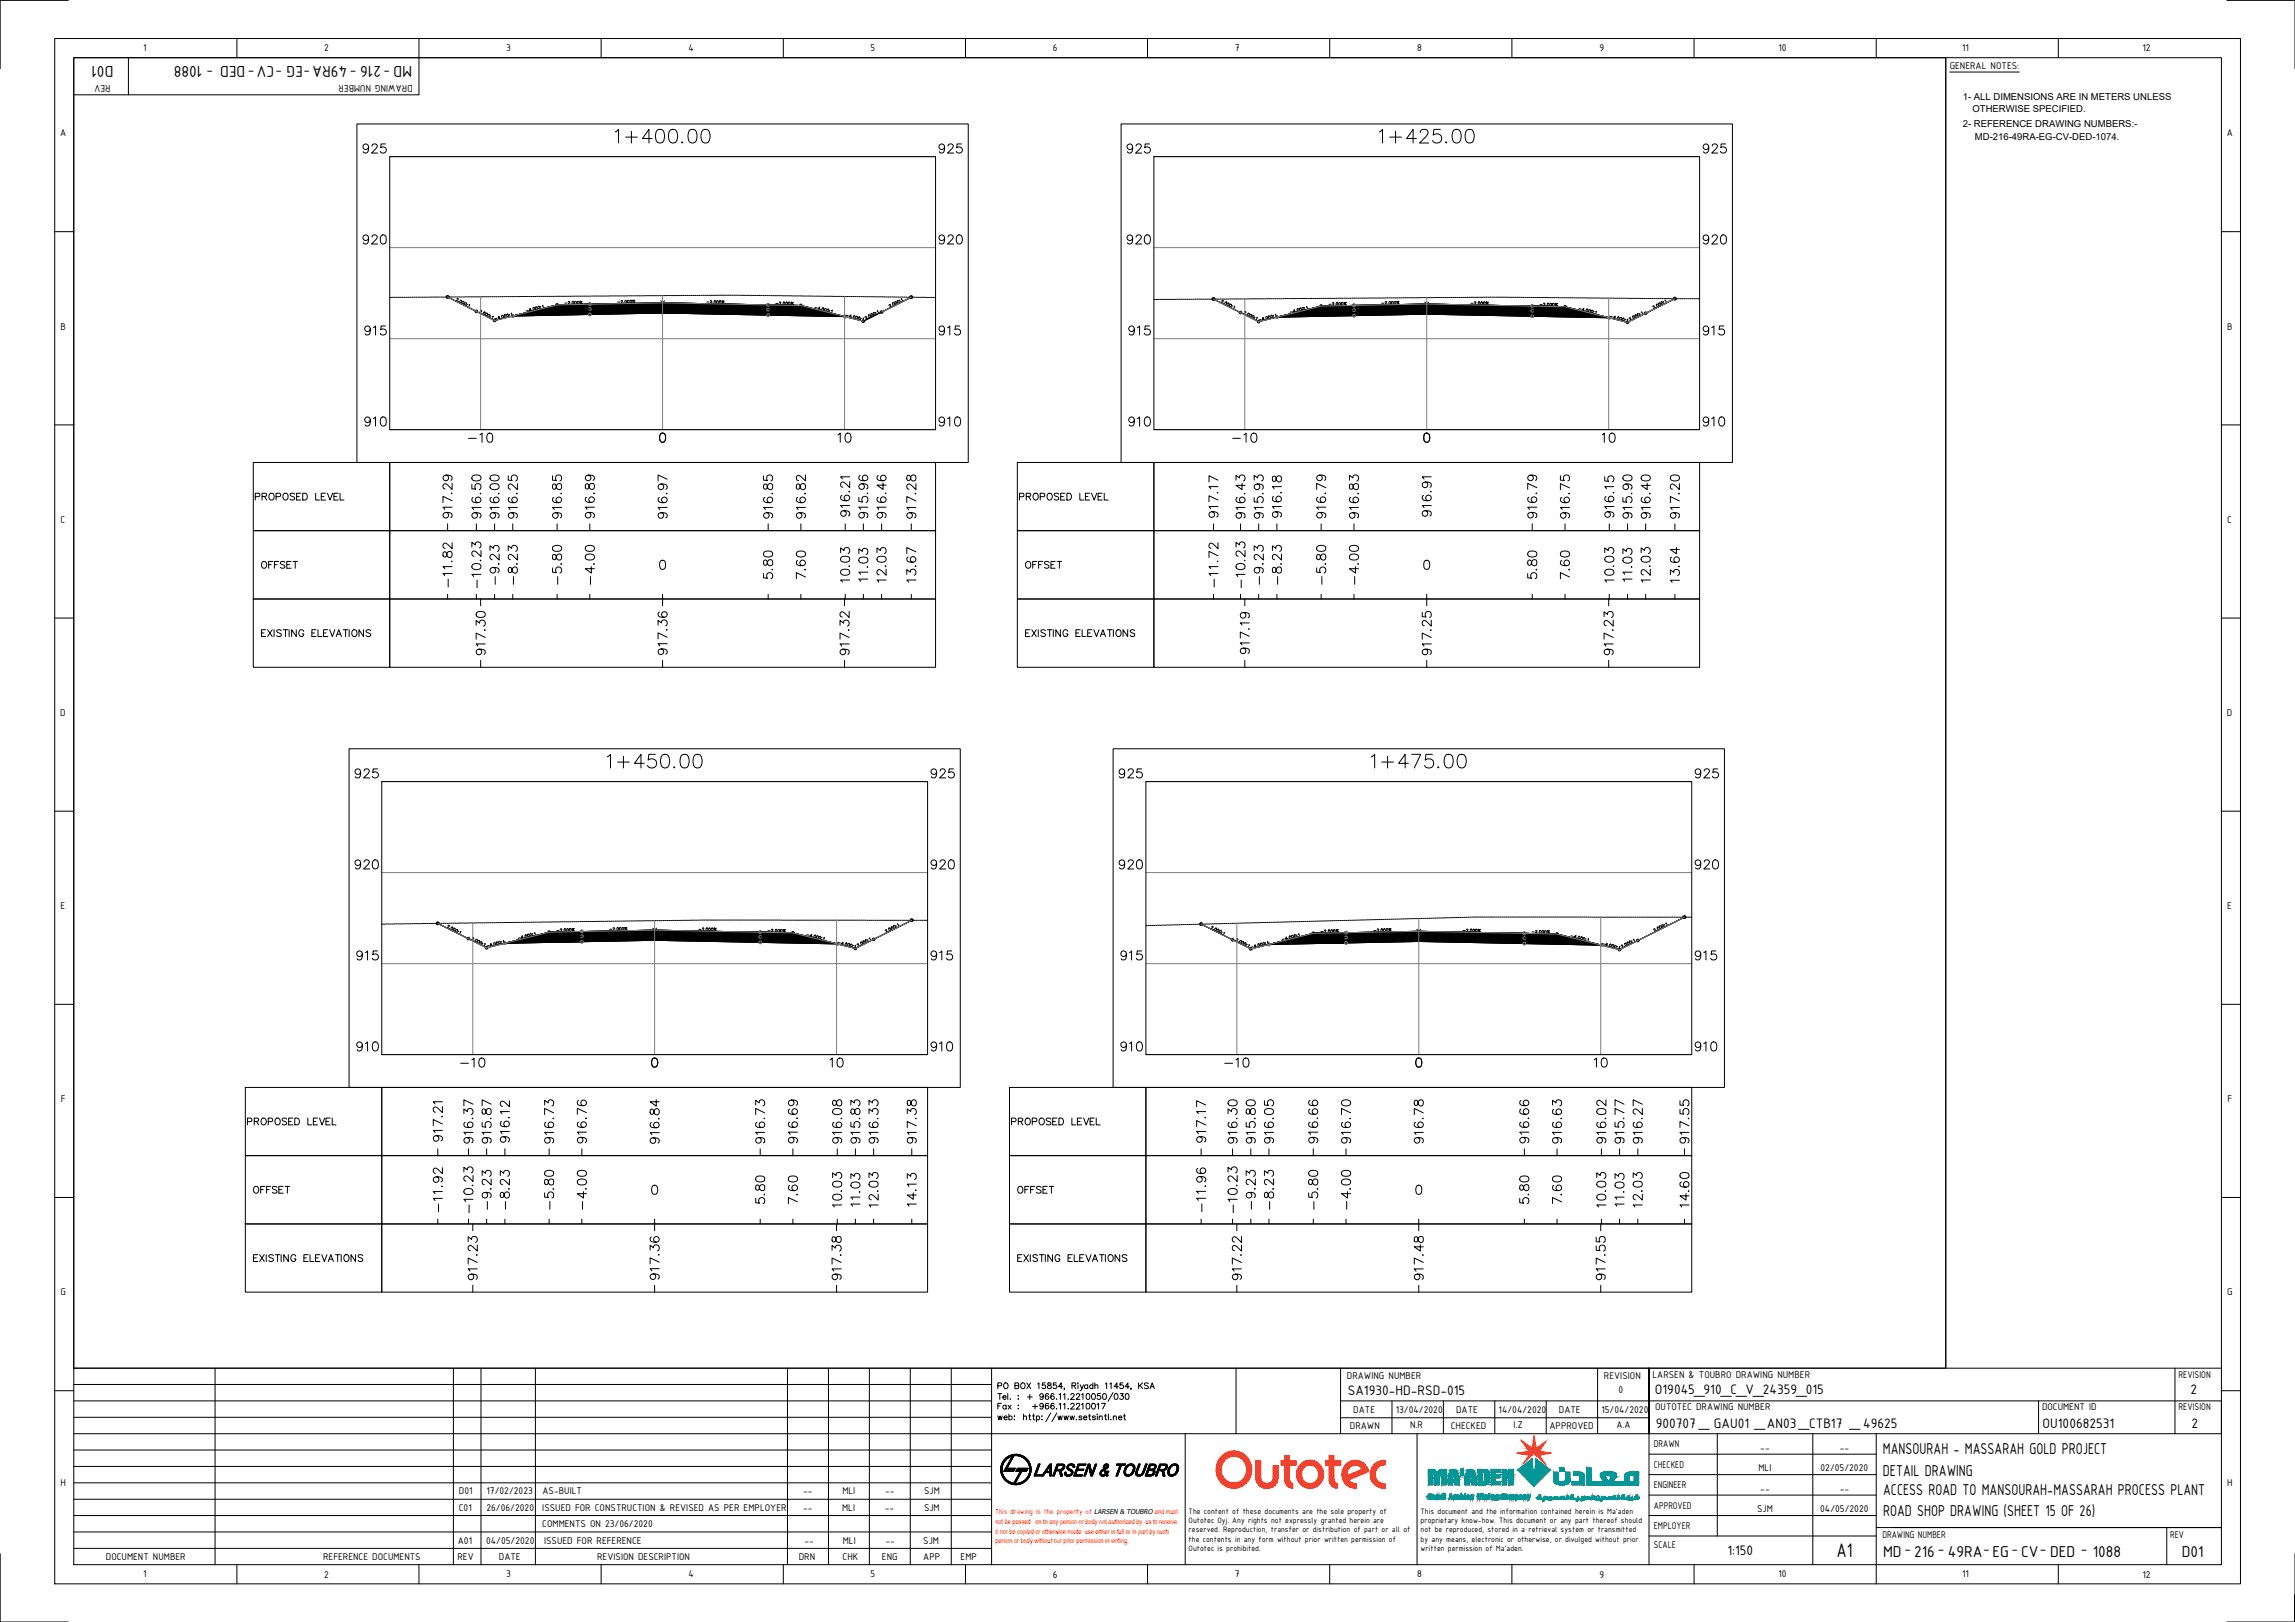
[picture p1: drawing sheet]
<svg xmlns="http://www.w3.org/2000/svg" width="841mm" height="594mm" viewBox="0 0 841 594" stroke-linecap="round" stroke-linejoin="round" font-family="sans-serif">
<defs><g id="words">
<g font-size="8.8">
<text x="224.7" y="53.6">1+400.00</text>
<text x="504.5" y="53.6">1+425.00</text>
<text x="221.5" y="282.6">1+450.00</text>
<text x="501.6" y="282.6">1+475.00</text>
</g>
<text font-size="7.8" x="673" y="570.3">A1</text>
<g font-size="7.1">
<text x="131.9" y="90.7">920</text>
<text x="343.3" y="90.7">920</text>
<text x="412" y="90.7">920</text>
<text x="623.4" y="90.7">920</text>
<text x="132.6" y="157.3">910</text>
<text x="343.3" y="157.3">910</text>
<text x="412.7" y="157.3">910</text>
<text x="623.4" y="157.3">910</text>
<text x="170.7" y="163.3">-10</text>
<text x="306.2" y="163.3">10</text>
<text x="450.8" y="163.3">-10</text>
<text x="586.3" y="163.3">10</text>
<text x="184.1" y="191.2" transform="rotate(-90 184.1 191.2)">916.00</text>
<text x="190.9" y="191.2" transform="rotate(-90 190.9 191.2)">916.25</text>
<text x="207.1" y="191.2" transform="rotate(-90 207.1 191.2)">916.85</text>
<text x="219.1" y="190.9" transform="rotate(-90 219.1 190.9)">916.89</text>
<text x="245.9" y="191.2" transform="rotate(-90 245.9 191.2)">916.97</text>
<text x="326" y="190.9" transform="rotate(-90 326 190.9)">916.46</text>
<text x="336.9" y="191.2" transform="rotate(-90 336.9 191.2)">917.28</text>
<text x="447.7" y="190.9" transform="rotate(-90 447.7 190.9)">917.17</text>
<text x="457.6" y="191.2" transform="rotate(-90 457.6 191.2)">916.43</text>
<text x="464.3" y="191.2" transform="rotate(-90 464.3 191.2)">915.93</text>
<text x="471" y="190.9" transform="rotate(-90 471 190.9)">916.18</text>
<text x="487.2" y="190.9" transform="rotate(-90 487.2 190.9)">916.79</text>
<text x="499.2" y="191.2" transform="rotate(-90 499.2 191.2)">916.83</text>
<text x="564.4" y="190.9" transform="rotate(-90 564.4 190.9)">916.79</text>
<text x="576.4" y="191.2" transform="rotate(-90 576.4 191.2)">916.75</text>
<text x="592.7" y="190.9" transform="rotate(-90 592.7 190.9)">916.15</text>
<text x="599.4" y="191.2" transform="rotate(-90 599.4 191.2)">915.90</text>
<text x="606.1" y="191.2" transform="rotate(-90 606.1 191.2)">916.40</text>
<text x="184.1" y="215.2" transform="rotate(-90 184.1 215.2)">-9.23</text>
<text x="190.9" y="215.2" transform="rotate(-90 190.9 215.2)">-8.23</text>
<text x="207.1" y="215.2" transform="rotate(-90 207.1 215.2)">-5.80</text>
<text x="219.1" y="215.2" transform="rotate(-90 219.1 215.2)">-4.00</text>
<text x="326" y="214.5" transform="rotate(-90 326 214.5)">12.03</text>
<text x="336.9" y="214.5" transform="rotate(-90 336.9 214.5)">13.67</text>
<text x="464.3" y="215.2" transform="rotate(-90 464.3 215.2)">-9.23</text>
<text x="471" y="215.2" transform="rotate(-90 471 215.2)">-8.23</text>
<text x="487.2" y="215.2" transform="rotate(-90 487.2 215.2)">-5.80</text>
<text x="499.2" y="215.2" transform="rotate(-90 499.2 215.2)">-4.00</text>
<text x="564.4" y="213.1" transform="rotate(-90 564.4 213.1)">5.80</text>
<text x="576.4" y="213.1" transform="rotate(-90 576.4 213.1)">7.60</text>
<text x="592.7" y="214.5" transform="rotate(-90 592.7 214.5)">10.03</text>
<text x="599.4" y="214.1" transform="rotate(-90 599.4 214.1)">11.03</text>
<text x="606.1" y="214.5" transform="rotate(-90 606.1 214.5)">12.03</text>
<text x="447.7" y="216.3" transform="rotate(-90 447.7 216.3)">-11.72</text>
<text x="457.6" y="216.6" transform="rotate(-90 457.6 216.6)">-10.23</text>
<text x="179.2" y="240.9" transform="rotate(-90 179.2 240.9)">917.30</text>
<text x="245.9" y="240.9" transform="rotate(-90 245.9 240.9)">917.36</text>
<text x="312.6" y="240.9" transform="rotate(-90 312.6 240.9)">917.32</text>
<text x="129.1" y="319.6">920</text>
<text x="340.4" y="319.6">920</text>
<text x="409.2" y="319.6">920</text>
<text x="620.2" y="319.6">920</text>
<text x="129.8" y="386.3">910</text>
<text x="340.4" y="386.3">910</text>
<text x="409.9" y="386.3">910</text>
<text x="620.2" y="386.3">910</text>
<text x="174.6" y="419.8" transform="rotate(-90 174.6 419.8)">916.37</text>
<text x="181.3" y="419.8" transform="rotate(-90 181.3 419.8)">915.87</text>
<text x="188" y="419.5" transform="rotate(-90 188 419.5)">916.12</text>
<text x="204.3" y="419.8" transform="rotate(-90 204.3 419.8)">916.73</text>
<text x="216.3" y="419.8" transform="rotate(-90 216.3 419.8)">916.76</text>
<text x="281.5" y="419.8" transform="rotate(-90 281.5 419.8)">916.73</text>
<text x="293.5" y="419.8" transform="rotate(-90 293.5 419.8)">916.69</text>
<text x="309.7" y="419.8" transform="rotate(-90 309.7 419.8)">916.08</text>
<text x="316.4" y="419.8" transform="rotate(-90 316.4 419.8)">915.83</text>
<text x="323.1" y="419.8" transform="rotate(-90 323.1 419.8)">916.33</text>
<text x="454.7" y="419.8" transform="rotate(-90 454.7 419.8)">916.30</text>
<text x="561.6" y="419.8" transform="rotate(-90 561.6 419.8)">916.66</text>
<text x="573.6" y="419.8" transform="rotate(-90 573.6 419.8)">916.63</text>
<text x="589.8" y="419.8" transform="rotate(-90 589.8 419.8)">916.02</text>
<text x="596.5" y="419.8" transform="rotate(-90 596.5 419.8)">915.77</text>
<text x="281.5" y="442" transform="rotate(-90 281.5 442)">5.80</text>
<text x="293.5" y="442" transform="rotate(-90 293.5 442)">7.60</text>
<text x="309.7" y="443.4" transform="rotate(-90 309.7 443.4)">10.03</text>
<text x="316.4" y="443.1" transform="rotate(-90 316.4 443.1)">11.03</text>
<text x="323.1" y="443.4" transform="rotate(-90 323.1 443.4)">12.03</text>
<text x="561.6" y="442" transform="rotate(-90 561.6 442)">5.80</text>
<text x="573.6" y="442" transform="rotate(-90 573.6 442)">7.60</text>
<text x="589.8" y="443.4" transform="rotate(-90 589.8 443.4)">10.03</text>
<text x="596.5" y="443.1" transform="rotate(-90 596.5 443.1)">11.03</text>
<text x="174.6" y="445.6" transform="rotate(-90 174.6 445.6)">-10.23</text>
<text x="181.3" y="444.1" transform="rotate(-90 181.3 444.1)">-9.23</text>
<text x="188" y="444.1" transform="rotate(-90 188 444.1)">-8.23</text>
<text x="204.3" y="444.1" transform="rotate(-90 204.3 444.1)">-5.80</text>
<text x="216.3" y="444.1" transform="rotate(-90 216.3 444.1)">-4.00</text>
<text x="454.7" y="445.6" transform="rotate(-90 454.7 445.6)">-10.23</text>
</g>
<g font-size="6.6">
<text x="131.9" y="57.1">925</text>
<text x="343.3" y="57.1">925</text>
<text x="412" y="57.1">925</text>
<text x="623.4" y="57.1">925</text>
<text x="132.6" y="123.8">915</text>
<text x="343.3" y="123.8">915</text>
<text x="412.7" y="123.8">915</text>
<text x="623.4" y="123.8">915</text>
<text x="166.9" y="190.9" transform="rotate(-90 166.9 190.9)">917.29</text>
<text x="177.4" y="191.2" transform="rotate(-90 177.4 191.2)">916.50</text>
<text x="284.3" y="191.2" transform="rotate(-90 284.3 191.2)">916.85</text>
<text x="296.3" y="191.2" transform="rotate(-90 296.3 191.2)">916.82</text>
<text x="312.6" y="190.5" transform="rotate(-90 312.6 190.5)">916.21</text>
<text x="319.3" y="190.9" transform="rotate(-90 319.3 190.9)">915.96</text>
<text x="525.6" y="190.5" transform="rotate(-90 525.6 190.5)">916.91</text>
<text x="616.7" y="191.2" transform="rotate(-90 616.7 191.2)">917.20</text>
<text x="284.3" y="213.1" transform="rotate(-90 284.3 213.1)">5.80</text>
<text x="296.3" y="213.1" transform="rotate(-90 296.3 213.1)">7.60</text>
<text x="312.6" y="214.5" transform="rotate(-90 312.6 214.5)">10.03</text>
<text x="319.3" y="214.1" transform="rotate(-90 319.3 214.1)">11.03</text>
<text x="616.7" y="214.5" transform="rotate(-90 616.7 214.5)">13.64</text>
<text x="166.9" y="216.3" transform="rotate(-90 166.9 216.3)">-11.82</text>
<text x="177.4" y="216.6" transform="rotate(-90 177.4 216.6)">-10.23</text>
<text x="459" y="240.6" transform="rotate(-90 459 240.6)">917.19</text>
<text x="525.6" y="240.9" transform="rotate(-90 525.6 240.9)">917.25</text>
<text x="592.3" y="240.9" transform="rotate(-90 592.3 240.9)">917.23</text>
<text x="129.1" y="286.1">925</text>
<text x="340.4" y="286.1">925</text>
<text x="409.2" y="286.1">925</text>
<text x="620.2" y="286.1">925</text>
<text x="129.8" y="352.8">915</text>
<text x="340.4" y="352.8">915</text>
<text x="409.9" y="352.8">915</text>
<text x="620.2" y="352.8">915</text>
<text x="167.9" y="391.9">-10</text>
<text x="303.4" y="391.9">10</text>
<text x="448" y="391.9">-10</text>
<text x="583.5" y="391.9">10</text>
<text x="163.3" y="419.1" transform="rotate(-90 163.3 419.1)">917.21</text>
<text x="336.9" y="419.8" transform="rotate(-90 336.9 419.8)">917.38</text>
<text x="443.1" y="419.5" transform="rotate(-90 443.1 419.5)">917.17</text>
<text x="461.1" y="419.8" transform="rotate(-90 461.1 419.8)">915.80</text>
<text x="467.8" y="419.8" transform="rotate(-90 467.8 419.8)">916.05</text>
<text x="484" y="419.8" transform="rotate(-90 484 419.8)">916.66</text>
<text x="496" y="419.8" transform="rotate(-90 496 419.8)">916.70</text>
<text x="522.8" y="419.8" transform="rotate(-90 522.8 419.8)">916.78</text>
<text x="602.9" y="419.8" transform="rotate(-90 602.9 419.8)">916.27</text>
<text x="620.2" y="419.8" transform="rotate(-90 620.2 419.8)">917.55</text>
<text x="242.7" y="420.2" transform="rotate(-90 242.7 420.2)">916.84</text>
<text x="336.9" y="443.1" transform="rotate(-90 336.9 443.1)">14.13</text>
<text x="602.9" y="443.4" transform="rotate(-90 602.9 443.4)">12.03</text>
<text x="620.2" y="443.4" transform="rotate(-90 620.2 443.4)">14.60</text>
<text x="163.3" y="445.2" transform="rotate(-90 163.3 445.2)">-11.92</text>
<text x="443.1" y="444.9" transform="rotate(-90 443.1 444.9)">-11.96</text>
<text x="461.1" y="444.1" transform="rotate(-90 461.1 444.1)">-9.23</text>
<text x="467.8" y="444.1" transform="rotate(-90 467.8 444.1)">-8.23</text>
<text x="484" y="444.1" transform="rotate(-90 484 444.1)">-5.80</text>
<text x="496" y="444.1" transform="rotate(-90 496 444.1)">-4.00</text>
<text x="176" y="469.9" transform="rotate(-90 176 469.9)">917.23</text>
<text x="242.7" y="469.9" transform="rotate(-90 242.7 469.9)">917.36</text>
<text x="309.4" y="469.9" transform="rotate(-90 309.4 469.9)">917.38</text>
<text x="456.1" y="469.9" transform="rotate(-90 456.1 469.9)">917.22</text>
<text x="522.8" y="469.9" transform="rotate(-90 522.8 469.9)">917.48</text>
<text x="589.5" y="469.9" transform="rotate(-90 589.5 469.9)">917.55</text>
</g>
<g font-size="6.2">
<text x="41.6" y="24.1" transform="rotate(180 41.6 24.1)">D01</text>
<text x="74.2" y="24.1" transform="rotate(180 74.2 24.1)">1088</text>
<text x="100.4" y="24.1" transform="rotate(180 100.4 24.1)">CV DED</text>
<text x="127.3" y="24.1" transform="rotate(180 127.3 24.1)">49RA EG</text>
<text x="139.6" y="24.1" transform="rotate(180 139.6 24.1)">216</text>
<text x="151" y="24.1" transform="rotate(180 151 24.1)">MD</text>
<text x="690" y="532.6">MANSOURAH - MASSARAH GOLD PROJECT</text>
<text x="690" y="540.5">DETAIL DRAWING</text>
<text x="690.1" y="547.6">ACCESS ROAD TO MANSOURAH-MASSARAH PROCESS PLANT</text>
<text x="690.1" y="555.1">ROAD SHOP DRAWING (SHEET 15 OF 26)</text>
<text x="690.1" y="570.1">MD</text>
<text x="701.4" y="570.1">216</text>
<text x="713.8" y="570.1">49RA EG</text>
<text x="740.6" y="570.1">CV DED</text>
<text x="766.9" y="570.1">1088</text>
<text x="799.5" y="570.1">D01</text>
</g>
<g font-size="5.7">
<text x="92.8" y="184.5">PROPOSED LEVEL</text>
<text x="372.5" y="184.5">PROPOSED LEVEL</text>
<text x="94.9" y="209.2">OFFSET</text>
<text x="375" y="209.2">OFFSET</text>
<text x="94.9" y="234.2">EXISTING ELEVATIONS</text>
<text x="375" y="234.2">EXISTING ELEVATIONS</text>
<text x="89.6" y="413.1">PROPOSED LEVEL</text>
<text x="369.7" y="413.1">PROPOSED LEVEL</text>
<text x="92.1" y="438.1">OFFSET</text>
<text x="372.2" y="438.1">OFFSET</text>
<text x="92.1" y="463.2">EXISTING ELEVATIONS</text>
<text x="372.2" y="463.2">EXISTING ELEVATIONS</text>
</g>
<g font-size="5.4">
<text x="75.6" y="27">-</text>
<text x="90.8" y="27">-</text>
<text x="101" y="27">-</text>
<text x="111.3" y="27">-</text>
<text x="128.2" y="27">-</text>
<text x="140.6" y="27">-</text>
<text x="493.9" y="511.1">SA1930-HD-RSD-015</text>
<text x="606.5" y="510.6">O19045_910_C_V_24359_015</text>
<text x="802.7" y="510.6">2</text>
<text x="606.8" y="523.1">900707 _ GAU01 _AN03 _CTB17 _49625</text>
<text x="748.5" y="523.1">OU100682531</text>
<text x="803" y="523.1">2</text>
<text x="633" y="569.7">1:150</text>
<text x="697.9" y="569">-</text>
<text x="710.1" y="569">-</text>
<text x="726.8" y="569">-</text>
<text x="737.1" y="569">-</text>
<text x="747.5" y="569">-</text>
<text x="762.5" y="569">-</text>
</g>
<g font-size="3.9">
<text x="52.5" y="18.8">1</text>
<text x="118.8" y="18.9">2</text>
<text x="185.5" y="18.7">3</text>
<text x="252.3" y="18.8">4</text>
<text x="319" y="18.7">5</text>
<text x="385.9" y="18.8">6</text>
<text x="452.6" y="18.8">7</text>
<text x="519.3" y="18.8">8</text>
<text x="586.1" y="18.7">9</text>
<text x="651.7" y="18.8">10</text>
<text x="719.1" y="18.8">11</text>
<text x="785.1" y="18.9">12</text>
<text x="714.5" y="25.4">GENERAL NOTES:</text>
<text x="40.5" y="31" transform="rotate(180 40.5 31)">REV</text>
<text x="151.2" y="31" transform="rotate(180 151.2 31)">DRAWING NUMBER</text>
<text x="22" y="50">A</text>
<text x="816" y="50">A</text>
<text x="22.2" y="120.7">B</text>
<text x="816.2" y="120.7">B</text>
<text x="22.2" y="191.4">C</text>
<text x="816.2" y="191.4">C</text>
<text x="22.1" y="262.2">D</text>
<text x="816.1" y="262.2">D</text>
<text x="22.2" y="333">E</text>
<text x="816.2" y="333">E</text>
<text x="22.3" y="403.7">F</text>
<text x="816.3" y="403.7">F</text>
<text x="22.2" y="474.4">G</text>
<text x="816.2" y="474.4">G</text>
<text x="493.6" y="505.2">DRAWING NUMBER</text>
<text x="587.8" y="505.2">REVISION</text>
<text x="605.6" y="504.6">LARSEN &amp; TOUBRO DRAWING NUMBER</text>
<text x="798.3" y="504.6">REVISION</text>
<text x="593.1" y="510.1">0</text>
<text x="495.9" y="517.5">DATE</text>
<text x="511.5" y="517.5">13/04/2020</text>
<text x="533.6" y="517.5">DATE</text>
<text x="549.2" y="517.5">14/04/2020</text>
<text x="571.3" y="517.5">DATE</text>
<text x="586.9" y="517.5">15/04/2020</text>
<text x="606.5" y="516.6">OUTOTEC DRAWING NUMBER</text>
<text x="748.3" y="516.6">DOCUMENT ID</text>
<text x="798.3" y="516.6">REVISION</text>
<text x="494.7" y="523.3">DRAWN</text>
<text x="516.7" y="523">N.R</text>
<text x="531.7" y="523.3">CHECKED</text>
<text x="554.6" y="523">I.Z</text>
<text x="567.8" y="523.3">APPROVED</text>
<text x="592.4" y="523">A.A</text>
<text x="606.1" y="530.1">DRAWN</text>
<text x="645.1" y="531.3">--</text>
<text x="674.2" y="531.3">--</text>
<text x="606.1" y="537.6">CHECKED</text>
<text x="644.4" y="538.8">MLI</text>
<text x="667.2" y="538.8">02/05/2020</text>
<text x="22.2" y="544.2">H</text>
<text x="606.1" y="545.1">ENGINEER</text>
<text x="816.2" y="544.2">H</text>
<text x="168.2" y="547.3">D01</text>
<text x="178.3" y="547.3">17/02/2023</text>
<text x="198.8" y="547.3">AS-BUILT</text>
<text x="294.3" y="547.3">--</text>
<text x="308.7" y="547.3">MLI</text>
<text x="324.3" y="547.3">--</text>
<text x="338.7" y="547.3">SJM</text>
<text x="645.1" y="546.4">--</text>
<text x="674.2" y="546.4">--</text>
<text x="168.1" y="553.4">C01</text>
<text x="178.3" y="553.4">26/06/2020</text>
<text x="198.7" y="553.4">ISSUED FOR CONSTRUCTION &amp; REVISED AS PER EMPLOYER</text>
<text x="294.3" y="553.4">--</text>
<text x="308.6" y="553.4">MLI</text>
<text x="324.3" y="553.4">--</text>
<text x="338.6" y="553.4">SJM</text>
<text x="606.1" y="552.6">APPROVED</text>
<text x="643.9" y="553.9">SJM</text>
<text x="667" y="553.9">04/05/2020</text>
<text x="198.7" y="559.4">COMMENTS ON 23/06/2020</text>
<text x="606.1" y="560.1">EMPLOYER</text>
<text x="689.8" y="563.2">DRAWING NUMBER</text>
<text x="795.3" y="563.2">REV</text>
<text x="167.8" y="565.6">A01</text>
<text x="178.1" y="565.6">04/05/2020</text>
<text x="199.4" y="565.6">ISSUED FOR REFERENCE</text>
<text x="294.8" y="565.6">--</text>
<text x="308.8" y="565.6">MLI</text>
<text x="324.5" y="565.6">--</text>
<text x="338.4" y="565.6">SJM</text>
<text x="606.1" y="567">SCALE</text>
<text x="38.8" y="571.3">DOCUMENT NUMBER</text>
<text x="118.4" y="571.3">REFERENCE DOCUMENTS</text>
<text x="167.7" y="571.3">REV</text>
<text x="182.8" y="571.3">DATE</text>
<text x="218.8" y="571.3">REVISION DESCRIPTION</text>
<text x="292.7" y="571.3">DRN</text>
<text x="308.8" y="571.3">CHK</text>
<text x="323.2" y="571.3">ENG</text>
<text x="338.4" y="571.3">APP</text>
<text x="352" y="571.3">EMP</text>
<text x="52.5" y="577.7">1</text>
<text x="118.8" y="577.8">2</text>
<text x="185.5" y="577.7">3</text>
<text x="252.3" y="577.7">4</text>
<text x="319" y="577.7">5</text>
<text x="385.9" y="577.8">6</text>
<text x="452.6" y="577.7">7</text>
<text x="519.3" y="577.7">8</text>
<text x="586.1" y="577.9">9</text>
<text x="651.7" y="577.7">10</text>
<text x="719.1" y="577.7">11</text>
<text x="785.1" y="577.8">12</text>
</g>
<g font-size="3.5">
<text x="719.3" y="36.5">1- ALL DIMENSIONS ARE IN METERS UNLESS</text>
<text x="722.8" y="41.2">OTHERWISE SPECIFIED.</text>
<text x="719.3" y="46.5">2- REFERENCE DRAWING NUMBERS:-</text>
<text x="723.7" y="51.4">MD-216-49RA-EG-CV-DED-1074.</text>
</g>
<g font-size="3.1">
<text x="435.6" y="554.6">The content of these documents are the sole property of</text>
<text x="435.6" y="557.9">Outotec Oyj. Any rights not expressly granted herein are</text>
<text x="520.6" y="554.6">This document and the information contained herein is Ma'aden</text>
<text x="520.6" y="557.9">proprietary know-how. This document or any part thereof should</text>
<text x="435.6" y="561.3">reserved. Reproduction, transfer or distribution of part or all of</text>
<text x="520.6" y="561.3">not be reproduced, stored in a retrieval system or transmitted</text>
<text x="435.6" y="564.6">the contents in any form without prior written permission of</text>
<text x="435.6" y="567.9">Outotec is prohibited.</text>
<text x="520.6" y="564.6">by any means, electronic or otherwise, or divulged without prior</text>
<text x="520.6" y="567.9">written permission of Ma'aden.</text>
</g>
<text font-size="2.8" fill="#f00" x="364.7" y="554.5">This drawing is the property of</text>
<text font-size="2.5" x="400.9" y="554.5">LARSEN &amp; TOUBRO and must</text>
<g font-size="2.5" fill="#f00">
<text x="364.8" y="558.1">not be passed on to any person or body not authorized by us to receive</text>
<text x="364.8" y="561.7">it nor be copied or otherwise made use either in full or in part by such</text>
<text x="364.8" y="565.3">person or body without our prior permission in writing.</text>
</g>
</g></defs>
<!-- layer: C-ROAD-SCTN -->
<g fill="none" stroke="#000" stroke-width=".37">
<path d="M142.8 108.9h.4M143.9 108.9h-.4M144.2 108.9h.5M144.9 108.9h.5M145.7 108.9h.5M146.4 108.9h.5M147.2 108.9h.5M147.9 108.9h.5M148.7 108.9h.5M149.4 108.9h.5M150.7 108.9h-.5M150.9 108.9h.6"/>
<path d="M151.7 108.9h.5M152.4 108.9h.5M153.2 108.9h.5M154 108.9h.4M154.7 108.9h.5M155.4 108.9h.5M156.2 108.9h.5M157.4 108.8l-.4 .1M157.7 108.8h.5M158.4 108.8h.5M159.2 108.8h.5M159.9 108.8h.5"/>
<path d="M160.7 108.8h.5M161.4 108.8h.6M162.2 108.8h.5M162.9 108.8h.5M163.7 108.8h.5M164 108.8l17.3 8.6 22.9-5.7M164.5 108.8h.5M165.2 108.8h.5M165.9 108.8h.5M166.7 108.8h.5M167.4 109.4l.3-.1 .3 .4-1 .4 .6 .3M167.5 108.8h.4"/>
<path d="M168 110.5h.1M168.2 108.8h.5M168.9 108.8h.5M169.7 108.8h.5M170.4 108.7h.5M170.9 111.9h.1M171.2 111.4h.1M171.2 108.7h.5M171.9 111.6h.3l-.5 .9M171.9 108.7h.6M172.7 108.7h.5M173.4 108.7h.5"/>
<path d="M174.2 108.7h.5M174.9 108.7h.6M175.7 108.7h.5M176.1 113.8l.4-.1v.4l-.9 .3 .7 .3M176.6 114.8v.1M176.9 108.7h-.5M177.2 108.7h.5M178 108.7h.4M178.7 108.7h.5M179.4 108.7h.5M179.6 116.3h.1M179.8 115.8h.1"/>
<path d="M180.2 108.7h.5M180.5 115.9h.3l-.5 .9M181 108.7h.4M181.7 108.7h.5M182.1 116.6l-.8 .2M182.4 108.7h.6M183.2 116.4l-.7 .2 .3-.8 .3 1M183.5 116.6h.1M183.7 108.6l-.5 .1M183.9 108.6h.5M184.7 108.6h.5M185.4 108.6h.6"/>
<path d="M186.2 108.6h.5M186.6 115.2h.1M186.8 115.8h.1M186.9 108.6h.5M187.3 114.9l.1-.2 .3 .9M187.7 108.6h.5M188.5 108.6h.4M189.2 108.6h.5M190.4 108.6h-.5M190.7 108.6h.5M191.5 108.6h.4M192.2 108.6h.5"/>
<path d="M192.9 108.6h.5M193.6 113.7l-.9 .2M193.7 108.6h.5M194.4 108.6h.5M194.7 113.6l-.7 .1 .3-.7 .2 .9M195 113.7h.1M195.2 108.6h.5M195.9 108.6h.6M196.7 108.6h.5M197.4 108.6h.5M198.1 112.3h.1M198.2 108.6h.5"/>
<path d="M198.2 112.9h.1M198.7 112l.2-.2 .2 .9M199 108.6h.5M199.7 108.6h.5M200.4 108.6h.5M201.2 108.6h.5M202 108.6h.4M202.7 108.6h.5M203.4 108.5h.5M204.2 111.7l11.9-.3-11.9 .3-7.6 1.9 19.5-.4M204.2 108.5h.5M204.9 108.5h.5"/>
<path d="M205.7 108.5h.5M206.4 108.5h.6M207 111h.8M207.2 108.5h.5M207.9 108.5h.5M208.2 110.7l.2-.3 .4 .2-.6 .8h.7M208.7 108.5h.5M209.2 111.3v.1M210 108.5h-.5M210.2 108.5h.5M210.9 108.5h.5M211.7 108.5h.5"/>
<path d="M212.5 108.5h.4M212.7 110.3l-.2 .4 .1-.4h.7l-.8 1.1M213 111.1l.3 .2-.2 .1zM213.2 108.5h.5M213.9 108.5h.5M214.7 108.5h.5M215.5 108.5h.4M216.1 113.2v2l26.7-.5M216.1 111.4v3.8v-2M216.1 111.4l-11.9 .3M216.1 113.2v-1.8l-11.9 .3-7.6 1.9 46.2-1 38.7 .8M216.1 113.2l-19.5 .4-8.7 2.2 28.2-.6"/>
<path d="M216.1 110.9v.5M216.7 108.4l-.5 .1M216.9 108.4h.6M217.7 108.4h.5M218.4 108.4h.5M219.2 108.4h.5M219.9 108.4h.6M220.7 108.4h.5M221.4 108.4h.5M222.2 108.4h.5M223.5 108.4h-.5M223.7 108.4h.5"/>
<path d="M224.4 108.4h.5M225.2 108.4h.5M226 108.4h.4M226.3 110.6h.8M226.7 108.4h.5M227.4 108.4h.6M227.6 110.3l.1-.3 .4 .2-.6 .9 .7-.1M228.2 108.4h.5M228.5 110.9h.1M228.9 108.4h.5M230.2 108.3l-.5 .1M230.4 108.3h.6"/>
<path d="M231.2 108.3h.5M231.9 108.3h.5M232 110l.1 .3h-.2v-.3h.7l-.8 1M232.7 108.3h.5M233.5 108.3h.5M234.2 108.3h.5M234.9 108.3h.5M235.7 108.3h.5M236.5 108.3h.4M237.2 108.3h.5M237.9 108.3h.5M238.7 108.3h.5"/>
<path d="M239.4 108.3h.5M240.2 108.3h.5M240.9 108.3h.6M241.7 108.3h.5M242.1 110.2l1.4 1.4M242.8 110.9v.2l38.7 .8v-.2l12 .2M242.8 111.1l38.7 .8v.5l-38.7-.8zM242.8 111.6l38.7 .8v1M242.8 111.6v1l58.2 1.2M242.8 112.6l38.7 .8v2l-38.7-.7zM242.8 111.1v3.6M242.8 111.1l-26.7 .6v-.3"/>
<path d="M242.8 111.1l-26.7 .6v.4l26.7-.5M242.8 111.6l-26.7 .5v1.1M242.8 110.9l-38.6 .8 38.6-.8M242.8 110.9l50.7 1M242.8 111.1l38.7 .8M242.8 111.6l38.7 .8M242.8 110.9v.2M242.8 110.9l-38.6 .8M242.8 111.6l-26.7 .5M242.8 114.7l-54.9 1.1M243.1 108.3h-.7M243.4 108.3h.5"/>
<path d="M243.5 110.2l-1.4 1.4M244.1 108.3h.5M244.9 108.3h.5M245.6 108.3h.5M246.4 108.3h.5M247.1 108.3h.5M247.9 108.3h.5M248.6 108.3h.5M249.9 108.2l-.5 .1M250.1 108.2h.5M250.9 108.2h.5M251.6 108.2h.5"/>
<path d="M252.4 108.2h.5M253.1 108.2h.5M253.9 108.2h.5M254.6 108.2h.5M255.4 108.2h.5M256.6 108.2h-.5M256.9 108.2h.5M257.6 108.2h.5M258.4 108.2h.5M259 110.6h.8M259.1 108.2h.5M259.9 108.2h.5"/>
<path d="M260.3 110.3l.2-.2 .3 .2-.6 .8h.7M260.6 108.2h.5M261.2 111l.1 .1M261.4 108.2h.5M262.1 108.2h.5M262.9 108.1h.5M263.6 108.1h.5M264.4 108.1h.5M264.7 110.2l-.1 .3 .1-.3h.7l-.9 1M265.1 110.9l.2 .2zM265.1 108.1h.5M265.9 108.1h.5"/>
<path d="M266.6 108.1h.5M267.4 108.1h.5M268.1 108.1h.7M269 108.1h.5M269.8 108.1h.4M270.5 108.1h.5M271.3 108.1l.5 .1M272 108.2h.5M272.7 108.2h.5M273.5 108.2h.5M274.3 108.2h.5M275 108.2h.5"/>
<path d="M275.7 108.2h.6M276.5 108.2h.5M277.3 108.2h.5M278 108.2h.5M278.8 108.2l.5 .1M279.5 108.3h.5M280.3 108.3h.4M281 108.3h.5M281.5 113.4v-1.7l12 .2 7.5 1.9M281.5 111.2v4.2l28.2 .6-8.7-2.2-19.5-.4M281.8 108.3h.5M282.5 108.3h.5"/>
<path d="M283.2 108.3h.5M284 108.3h.5M284.3 111.1h.9M284.8 108.3h.5M285.5 108.3h.5M285.6 110.8l.4-.2 .2 .3-.7 .7h.7M286.2 108.3h.6M286.5 111.5l.1 .1M287 108.3h.5M287.8 108.3h.5M288.5 108.3h.5M289.2 108.3h.6"/>
<path d="M290 108.3l.5 .1M290.1 110.7l-.2 .3 .1-.3h.7l-.9 1M290.4 111.4l.2 .2zM290.8 108.4h.4M291.5 108.4h.5M292.3 108.4h.5M293 108.4h.5M293.5 111.9l-50.7-1 50.7 1M293.5 111.9l-12-.2 12 .2 7.5 1.9-19.5-.4M293.7 108.4h.5M294.5 108.4h.5M295.3 108.4h.5"/>
<path d="M296 108.4h.5M296.7 108.4h.6M297.5 108.4l.5 .1M298.3 108.5h.5M298.6 112.6l.9 .2M299 108.5h.5M299.7 108.5h.6M300.5 113.2l-.7-.2 .6-.5-.2 .9M300.5 108.5h.5M300.7 113.5h.1M301 113.8l8.7 2.2-66.9-1.3M301.3 108.5h.4"/>
<path d="M302 108.5h.5M302.8 108.5h.5M303.5 108.5h.5M303.9 114.3h.1M304.1 113.7h.1M304.3 108.5h.4M304.7 113.7l.3-.1-.2 1M305 108.5l.5 .1M305.8 108.6h.5M306.5 108.6h.5M307.2 108.6h.5M308 108.6h.5"/>
<path d="M308.8 108.6h.5M309.5 108.6h.5M310.1 115.5l.8 .2M310.2 108.6h.6M311 108.6h.5M311.8 108.6h.4M311.9 116l-.7-.2 .7-.5-.3 1M312.2 116.3v.1M312.5 108.6h.5M313.3 108.6h.5M314 108.6h.5M314.8 108.6h.4"/>
<path d="M315.4 117.1h.1M315.5 116.6h.1M315.5 108.6h.5M316.2 116.6l.3-.1-.2 .9M316.3 108.6h.5M317 116.3l.1-.3h.4l-.2 1 .6-.3M317 108.7h.5M317.7 108.7h.5M318.2 116.5h.1M318.5 108.7h.5M319.3 108.7h.5M320 108.7h.5"/>
<path d="M320.7 108.7h.6M320.9 114.5h.1M321.1 115h.1M321.4 114.1l.1-.3 .5 .9M321.5 108.7h.5M322.3 108.7h.5M323 108.7h.5M323.8 108.7h.5M324.5 108.8h.5M325.3 108.8h.4M325.8 111.9l.4-.4-.1 1.1 .6-.3M326 108.8h.5"/>
<path d="M326.8 108.8h.5M326.9 112.1h.1M327.5 108.8h.5M328.2 108.8h.5M329 108.8h.5M329.7 110.1h.1M329.8 108.8h.5M329.9 110.6h.1M330.2 109.7l.1-.3 .5 .9M330.5 108.8h.5M331.2 108.8h.6M332 108.9h.5"/>
<path d="M332.8 108.9h.5M333.5 108.9h.5M334 108.9l-17.6 8.8-22.9-5.8M334.2 108.9h.6M335 108.9h.5M335.8 108.9h.4M336.5 108.9h.5M337.3 108.9h.5M338 108.9h.5M338.7 108.9h.5M339.5 108.9h.5M340.3 108.9h.5"/>
<path d="M341 108.9h.5M341.7 108.9h.6M342.5 108.9h.3M422.9 109.7h.5M423.7 109.7h.5M424.9 109.7h-.5M425.1 109.7h.5M425.9 109.7h.5M426.7 109.7h.4M427.4 109.7h.5M428.1 109.7h.6M428.9 109.7h.5"/>
<path d="M429.6 109.7h.5M430.4 109.7h.5M431.2 109.6h.5M431.9 109.6h.5M432.6 109.6h.5M433.4 109.6h.5M434.2 109.6h.5M434.9 109.6h.5M435.6 109.6h.5M436.4 109.6h.5M437.2 109.6h.4M437.9 109.6h.5"/>
<path d="M438.6 109.6h.6M439.4 109.6h.5M440.1 109.6h.5M440.9 109.6h.5M441.6 109.6h.6M442.4 109.6h.5M443.1 109.6h.5M444.4 109.5l-.5 .1M445.2 109.5h-.5l16.5 8.3 23-5.7M445.4 109.5h.5M446.1 109.5h.5M446.9 109.5h.5"/>
<path d="M447.7 109.5h.4M447.8 110h.4l.1 .3-.9 .4 .6 .3M448.3 111.1h.1M448.4 109.5h.5M449.1 109.5h.6M449.9 109.5h.5M451.1 109.5h-.4M451.3 112.5h.1M451.4 109.5h.5M451.6 112h.1M452.1 109.5h.6M452.2 112.2h.3l-.4 .8"/>
<path d="M452.9 109.5h.5M453.6 109.5h.5M454.4 109.5h.5M455.2 109.5h.5M455.9 109.5h.5M456 114.2l.6 .1-.9 .6 .6 .3M456.6 115.2v.1M456.6 109.5h.5M457.9 109.4l-.5 .1M458.2 109.4h.5M458.9 109.4h.5M459.6 116.7h.1"/>
<path d="M459.6 109.4h.5M459.9 116.2h.1M460.4 109.4h.5M460.5 116.3h.3l-.4 .9M461.2 109.4h.4M461.9 109.4h.5M462.1 117l-.8 .2M462.6 109.4h.6M463.2 116.8l-.6 .2 .3-.8 .2 1M463.4 109.4h.5M463.6 117h.1M464.1 109.4h.5"/>
<path d="M464.9 109.4h.5M465.7 109.4h.5M466.4 109.4h.5M466.7 115.6h.1M466.8 116.2h.1M467.1 109.4h.5M467.3 115.3l.2-.2 .2 .9M467.9 109.4h.5M468.7 109.4h.5M469.4 109.4h.5M470.1 109.4h.5M470.9 109.4h.5"/>
<path d="M471.7 109.4h.4M472.4 109.4h.5M473.1 109.4h.6M473.6 114.1l-.8 .3M473.9 109.4h.5M474.7 114l-.7 .1 .3-.7 .2 1M474.7 109.4h.4M475 114.1h.1M475.4 109.4h.5M476.2 109.4h.5M476.6 114l-8.7 2.2 54.9-1.1M477.4 109.3l-.5 .1"/>
<path d="M477.6 109.3h.5M478.1 112.7h.1M478.3 113.3h.1M478.4 109.3h.5M478.7 112.5l.2-.3 .3 1M479.2 109.3h.5M479.9 109.3h1M481.1 109.3h.6M481.9 109.3h.5M482.7 109.3h.4M483.9 109.3h-.5M484.2 112.1l12-.2-12 .2-7.6 1.9 19.6-.4"/>
<path d="M484.2 109.3h.5M484.9 109.3h.5M485.6 109.3h.5M486.4 109.3h.5M487.2 109.3h.5M487.8 111.4l-.8 .1M487.9 109.3h.5M488.3 111.1l.1-.3 .4 .3-.6 .8h.7M488.6 109.3h.5M489.2 111.7l.1 .1M489.9 109.2l-.5 .1M490.2 109.2h.5"/>
<path d="M490.9 109.2h.5M491.6 109.2h.6M492.4 109.2h.5M492.7 110.8l.1 .2-.2 .1v-.3h.7l-.8 1M493.2 109.2h.4M493.9 109.2h.5M494.7 109.2h.5M495.9 109.2h-.5M496.1 109.2h.5M496.2 113.6v2l26.6-.5M496.2 111.9v3.7v-2M496.2 111.9l-12 .2"/>
<path d="M496.2 113.6v-1.7l-12 .2-7.6 1.9M496.2 113.6l-19.6 .4-8.7 2.2 28.3-.6M496.2 111.4v.5M496.9 109.2h.5M497.7 109.2h.5M498.4 109.2h.5M499.1 109.2h.5M499.9 109.2h.5M500.7 109.2h.5M501.9 109.1l-.5 .1M502.1 109.1h.6M502.9 109.1h.5"/>
<path d="M503.7 109.1h.4M504.4 109.1h.5M505.1 109.1h.6M505.9 109.1h.5M506.3 111.1h.9M506.6 109.1h.5M507.6 110.7l.5-.2-.5 1h.6M507.9 109.1h-.5M508.2 109.1h.5M508.5 111.4h.1M508.9 109.1h.5M509.6 109.1h.5"/>
<path d="M510.4 109.1h.5M511.2 109.1h.5M511.9 109.1h.5M512 110.4l-.1 .3 .1-.3h.7l-.9 1M512.4 111.1h.3l-.1 .3zM512.6 109.1h.6M513.9 109.1h-.5M514.2 109.1h.4M514.9 109.1h.5M515.6 109.1h.6M516.4 109.1h.5M517.2 109.1h.4"/>
<path d="M517.9 109.1h.5M518.7 109.1h.5M519.9 109l-.5 .1M520.1 109h.5M520.9 109h.5M521.7 109h.5M522.1 110.6l1.5 1.4M522.4 109h.7M522.8 111.4v.2l50.7 .8M522.8 111.6l38.7 .8v.4l-38.7-.8zM522.8 112l38.7 .8v1M522.8 112v1.1l58.3 1.1-7.6-1.8-12-.3v1.7"/>
<path d="M522.8 113.1l38.7 .7v2l-38.7-.7zM522.8 111.6v3.5M522.8 111.6l-26.6 .5v-.2M522.8 111.6l-26.6 .5v.4l26.6-.5M522.8 112l-26.6 .5v1.1M522.8 111.4l-38.6 .7 38.6-.7M522.8 111.4l50.7 1M522.8 111.6l38.7 .8M522.8 112l38.7 .8M522.8 115.1l66.9 1.3M522.8 111.4v.2M522.8 111.4l-38.6 .7"/>
<path d="M522.8 112l-26.6 .5M523.4 109h.5M523.6 110.6l-1.5 1.4M524.2 109h.4M524.9 109h.5M525.6 109h.5M526.4 109h.5M527.1 109h.5M527.9 109h.5M528.6 109h.6M529.4 109h.5M530.1 109h.5"/>
<path d="M530.9 109h.5M531.7 108.9h.5M532.4 108.9h.5M533.1 108.9h.5M533.9 108.9h.5M534.7 108.9h.4M535.4 108.9h.5M536.1 108.9h.5M536.9 108.9h.5M537.6 108.9h.5M538.4 108.9h.5M539 111.1h.9"/>
<path d="M539.1 108.9h.6M539.9 108.9h.5M540.3 110.8l.1-.3a.31 .31 0 0 1 .4 .1 .31 .31 0 0 1-.1 .5l-.5 .4h.7M540.6 108.9h.5M541.2 111.4l.1 .1M541.4 108.9h.5M542.1 108.9h.6M542.9 108.9h.5M543.6 108.9h.5M544.4 108.9h.5M544.8 110.6l-.2 .3v-.3h.8l-.9 1M545.1 111.3l.2 .3z"/>
<path d="M545.2 108.9h.4M545.9 108.9h.5M546.6 108.9h.5M547.4 108.9h.5M548.2 108.9h.6M549 108.9h.6M549.8 108.9h.5M550.5 108.9h.5M551.3 108.9h.5M552.1 108.9h.5M552.8 108.9h.5M553.5 108.9h.5"/>
<path d="M554.3 108.9h.5M555.1 108.9h.4M555.8 108.9h.5M556.5 108.9h.6M557.3 108.9h.5M558 108.9h.5M558.8 108.9h.5M559.5 108.9h.6M560.3 108.9h.5M561 108.9h.5M561.5 111.6v4.2l28.2 .6-8.6-2.2-19.6-.4M561.5 113.8l-38.7-.7-46.2 .9"/>
<path d="M561.8 108.9l.5 .1M562.6 109h.5M563.3 109h.5M564 109h.5M564.3 111.6h.9M564.8 109h.5M565.6 109h.4M565.6 111.3l.2-.3 .4 .2-.6 .8h.6M566.3 109h.5M566.6 111.9v.1M567 109h.5M567.8 109h.5"/>
<path d="M568.6 109h.4M569.3 109h.5M570 109h.6M570.1 111.1l.1 .2-.2 .1v-.3h.7l-.9 1M570.4 111.8l.3 .2-.2 .1zM570.8 109h.5M571.5 109l.5 .1M572.3 109.1h.5M573.1 109.1h.5M573.5 112.4l-50.7-1 50.7 1M573.5 112.4l-12-.3 12 .3 7.6 1.8-19.6-.4M573.8 109.1h.5"/>
<path d="M574.5 109.1h.5M575.3 109.1h.5M576.1 109.1h.4M576.8 109.1h.5M577.5 109.1h.5M578.3 109.1h.5M578.6 113l.8 .2M579.1 109.1h.4M579.8 109.1h.5M580.5 113.6l-.7-.2 .6-.5-.2 .9M580.5 109.1h.6M580.7 113.9h.1"/>
<path d="M581.3 109.1h.5M582 109.1h.5M582.8 109.1h.5M583.6 109.1h.5M584 114.7h.1M584.1 114.1h.1M584.3 109.1h.5M584.8 114.1l.2-.1-.2 1M585 109.1h.5M585.8 109.1h.5M586.6 109.2h.5M587.3 109.2h.5"/>
<path d="M588 109.2h.5M588.8 109.2h.5M589.6 109.2h.4M590.1 115.9l.8 .2M590.3 109.2h.5M591 109.2h.6M591.8 109.2h.5M591.9 116.4l-.6-.1 .6-.5-.3 .9M592.2 116.7v.1M592.5 109.2h.5M593.3 109.2h.5M594 109.2h.6"/>
<path d="M594.8 109.2h.5M595.4 117.5h.1M595.5 117h.1M595.5 109.2h.5M596.2 117l.3-.1-.2 1M596.3 109.3h.5M597 116.7l.3-.4 .3 .2-.3 .9 .6-.2M597.1 109.3h.5M597.8 109.3h.5M598.2 116.9h.1M598.5 109.3h.5M599.3 109.3h.5"/>
<path d="M600.1 109.3h.4M600.8 109.3h.5M600.9 114.9h.1M601.2 115.4h.1M601.5 114.5l.1-.3 .4 .9M601.5 109.3h.6M602.3 109.3h.5M603.1 109.3h.4M603.8 109.3h.5M604.5 109.3h.6M605.3 109.3h.5M605.7 112.4l.1-.3h.4l-.2 1 .6-.3"/>
<path d="M606 109.4h.5M606.8 109.4h.5M606.9 112.5v.1M607.6 109.4h.5M608.3 109.4h.5M609 109.4h.5M609.6 110.5h.1M609.8 109.4h.9M609.8 111.1h.1M610.1 110.1l.2-.2 .4 .9M611 109.4h.5M611.7 109.4h.6"/>
<path d="M612.5 109.4h.5M613.3 109.4h.4M613.8 109.4l-17.4 8.7-22.9-5.7M614 109.4h.5M614.8 109.4h.5M615.5 109.4h.5M616.2 109.4h.5M617 109.4h.5M617.8 109.4h.5M618.5 109.4h.5M619.2 109.4h.5M620 109.4h.5"/>
<path d="M620.8 109.4h.5M621.5 109.4h.5M622.2 109.4h.6M139.9 338.5h.4M140.5 338.5h.5M141.3 338.4h.5M142 338.4h.5M142.8 338.4h.5M143.5 338.4h.5M144.8 338.4h-.5M145 338.4h.5M145.8 338.4h.5"/>
<path d="M146.5 338.4h.5M147.3 338.4h.5M148 338.3h.5M148.8 338.3h.5M149.5 338.3h.5M150.3 338.3h.5M151.5 338.3h-.5M151.8 338.3h.5M152.5 338.3h.5M153.3 338.3h.5M154 338.3h.5M154.8 338.3h.5"/>
<path d="M155.5 338.3h.5M156.3 338.3h.5M157 338.3h.5M158.3 338.2l-.5 .1M158.5 338.2h.5M159.3 338.2h.5M160 338.2h.5M160.4 338.2l17.9 8.9 22.9-5.7M160.8 338.2h.5M161.5 338.2h.5M162.3 338.2h.5M163 338.2h.5"/>
<path d="M163.8 338.2h.5M164.2 339l.5 .1-.1 .3-.8 .3 .6 .3M165 338.1l-.5 .1M165.3 338.1h.5M166 338.1h.5M166.8 338.1h.5M167.5 338.1h.5M168.3 338.1h.5M169 338.1h.5M169.8 338.1h.5M170.5 338.1h.5M171.8 338l-.5 .1"/>
<path d="M172 338h.5M172.8 338h.5M173.5 338h.5M174.3 338h.5M175 338h.5M175.8 338h.5M176.5 338h.5M177.3 338h.5M178.5 338h-.5M178.8 338h.5M179.5 338h.5M180.3 338h.5"/>
<path d="M181 338h.5M181.8 337.9h.5M182.5 337.9h.5M183.3 337.9h.5M184 337.9h.5M185.3 337.9h-.5M185.5 337.9h.5M186.3 337.9h.5M187 337.9h.5M187.8 337.9h.5M188.5 337.8h.5M189.3 337.8h.5"/>
<path d="M190 337.8h.5M190.8 337.8h.5M192 337.8h-.5M192.3 337.8h.5M193 337.8h.5M193.8 337.8h.5M194.5 337.8h.5M195.8 337.7l-.5 .1M196 337.7h.5M196.8 337.7h.5M197.5 337.7h.5M198.8 337.7h-.5"/>
<path d="M199 337.7h.5M199.8 337.7h.5M200.5 337.7h.5M201.3 337.7h.5M202.5 337.7h-.5M202.8 337.7h.5M203.5 337.7h.5M204.3 337.7h.5M205.5 337.6l-.5 .1M205.8 337.6h.5M206.5 337.6h.5M207.3 337.6h.5"/>
<path d="M208 337.6h.5M209.3 337.6h-.5M209.5 337.6h.5M210.3 337.6h.5M211 337.6h.5M212.3 337.5l-.5 .1M212.5 337.5h.5M213.3 337.5h.5M214 337.5h.5M214.8 337.5h.5M216 337.5h-.5M216.3 337.5h.5"/>
<path d="M217 337.5h.5M217.8 337.5h.5M219 337.5h-.5M219.3 337.5h.5M220 337.5h.5M220.8 337.5h.5M221.5 337.5h.5M222.8 337.4l-.5 .1M223 337.4h.5M223.8 337.4h.5M224.5 337.4h.5M225.8 337.4h-.5"/>
<path d="M226 337.4h.5M226.8 337.4h.5M227.5 337.4h.5M228.3 337.4h.5M229.1 339.7l-.1 .3v-.3h.7l-.8 1M229.5 337.3l-.5 .1M229.8 337.3h.5M230.5 337.3h.5M231.3 337.3h.5M232 337.3h.5M232.8 337.3h.5M233.5 337.3h.5"/>
<path d="M234.3 337.3h.5M235 337.3h.5M236.3 337.2l-.5 .1M236.5 337.2h.5M237.3 337.2h.5M238 337.2h.5M238.8 337.2h.5M239.2 340l1.4 1.3M239.6 337.2h.8M240.6 340l-1.4 1.3M240.7 337.2h.5M241.4 337.2h.5"/>
<path d="M242.1 337.2h.5M242.9 337.2h.5M243.7 337.2h.5M244.4 337.2h.5M245.1 337.2h.5M246.4 337.1l-.5 .1M246.7 337.1h.5M247.4 337.1h.5M248.1 337.1h.6M248.9 337.1h.5M249.7 337.1h.4M250.4 337.1h.5"/>
<path d="M251.1 337.1h.6M251.9 337.1h.5M253.1 337l-.5 .1M253.4 337h.5M254.2 337h.5M254.9 337h.5M255.6 337h.5M256.4 337h.5M257.2 337h.5M257.9 337h.5M258.6 337h1.1M259.9 337h.5"/>
<path d="M260.6 337h.5M261.4 337h.5M261.8 339.9l.1 .2-.2 .1v-.3l.8 .1-.9 .9M262.2 337h.5M262.9 337h.5M263.6 337h.5M264.4 337h.5M265.2 337h.5M265.9 337h.5M266.6 337h.6M267.4 337h.5M268.2 337h.4"/>
<path d="M268.9 337h.5M269.6 337h.6M270.4 337h.5M271.2 337h.4M271.9 337h.5M272.7 337h.5M273.4 337h.5M274.1 337h.5M274.9 337h.5M275.7 337h.5M276.4 337h.5M277.1 337h.6"/>
<path d="M277.9 337h.5M278.7 337h.5M279.4 337h.5M280.1 337h.6M280.9 337h.5M281.7 337h.4M282.4 337h.5M283.2 337h.5M283.9 337h.5M284.6 337h.5M285.4 337h.5M286.2 337h.5"/>
<path d="M286.9 337h.5M287.6 337h.5M288.4 337h.5M289.2 337h.5M289.9 337h.5M290.6 337h.6M291.4 337h.5M292.2 337h.4M292.9 337h.5M293.7 337h.5M294.4 337h.5M295.1 337h.5"/>
<path d="M295.9 337h.5M296.7 337h.5M297.4 337h.5M298.1 337h.5M298.9 337h.5M299.7 337h.5M300.4 337h.5M301.1 337h.6M301.9 337h.5M302.7 337h.4M303.4 337h.5M304.2 337h.5"/>
<path d="M304.9 337h.5M305.7 337h.4M306.4 337h.5M307.2 337h.5M307.9 337h.5M308.6 337h.5M309.4 337h.5M310.2 337h.5M310.9 337h.5M311.6 337h.6M312.4 337h.5M313.2 337h.5"/>
<path d="M313.9 337h.5M314.6 337h.6M315.4 337h.5M316.2 337h.4M316.9 337h.5M317.7 337.1h.5M318.4 337.1h.5M319.1 337.1h.5M319.9 337.1h.5M320.7 337.1h.5M321.4 337.1h.5M322.1 337.1h.6"/>
<path d="M322.9 337.1h.5M323.7 337.1h.5M324.4 337.1h.5M325.1 337.1h.6M325.9 337.1h.5M326.7 337.1h.4M327.4 337.1h.5M328.2 337.1h.5M328.3 339.1h.1M328.5 339.6h.1M328.8 338.6l.2-.3 .4 .9M328.9 337.1h.5"/>
<path d="M329.7 337.1h.4M330.4 337.1h.5M331.2 337.1h.5M331.9 337.1h.5M332.6 337.1h.5M333.4 337.1h.5M334.1 337.1l-20.6 10.3-22.9-5.7M334.2 337.1h.5M334.9 337.1h.5M335.6 337.1h.6M336.4 337.1h.5M337.2 337.1h.5"/>
<path d="M337.9 337.1h.5M338.7 337.1h.5M339.4 337.1h.5M419.9 339h.5M421.2 339h-.5M421.4 339h.5M422.7 338.9l-.5 .1M422.9 338.9h.5M424.2 338.9h-.5M424.4 338.9h.5M425.7 338.9h-.5M425.9 338.9h.5"/>
<path d="M426.7 338.9h.5M427.4 338.8h.5M428.2 338.8h.5M428.9 338.8h.5M429.7 338.8h.5M430.9 338.7l-.5 .1M431.2 338.7h.5M432.4 338.7h-.5M432.7 338.7h.5M433.9 338.6l-.5 .1M434.2 338.6h.5M435.4 338.6h-.5"/>
<path d="M435.7 338.6h.5M436.9 338.6h-.5M437.2 338.6h.5M437.9 338.6h.5M438.7 338.5h.5M439.4 338.5h.5M440.7 338.5h-.5l18.2 9.1 22.9-5.7M440.9 338.5h.5M442.2 338.4l-.6 .1M442.4 338.4h.5M443.7 338.4h-.5M443.9 338.4h.5"/>
<path d="M444.1 339.4h.4v.3l-.8 .3 .6 .3M445.2 338.3l-.5 .1M445.4 338.3h.5M446.7 338.3h-.5M446.9 338.3h.5M447.7 338.3h.5M448.4 338.3h.5M449.2 338.3h.5M449.9 338.2h.5M450.7 338.2h.5M451.9 338.2h-.5M452.1 338.2h.6"/>
<path d="M453.4 338.1l-.5 .1M453.7 338.1h.5M454.9 338.1h-.5M455.2 338.1h.5M456.4 338l-.5 .1M456.7 338h.5M457.4 338h.5M458.2 338h.5M458.9 338h.5M459.7 338h.4M460.4 338h.5M461.7 337.9l-.5 .1"/>
<path d="M461.9 337.9h.5M463.2 337.9h-.6M463.4 337.9h.5M464.7 337.8l-.5 .1M464.9 337.8h.5M466.2 337.8h-.5M466.4 337.8h1M468.2 337.7l-.5 .1M468.4 337.7h.5M469.7 337.7h-.5M469.9 337.7h.5M471.2 337.7h-.5"/>
<path d="M471.4 337.7h.5M472.7 337.6l-.5 .1M472.9 337.6h.5M473.7 337.6h.5M474.4 337.6h.5M475.2 337.6h.5M475.9 337.5h.5M476.7 337.5h.5M477.9 337.5h-.5M478.2 337.5h.5M479.4 337.5h-.5M479.7 337.5h.5"/>
<path d="M480.9 337.4l-.5 .1M481.2 337.4h.5M481.9 337.4h.5M482.7 337.4h.5M483.4 337.4h.5M484.2 337.3h.5M484.9 337.3h.5M486.2 337.3h-.5M486.4 337.3h.5M487.7 337.2l-.5 .1M487.9 337.2h.5M489.2 337.2h-.5"/>
<path d="M489.4 337.2h.5M490.7 337.2h-.5M490.9 337.2h.5M491.7 337.2h.5M492.4 337.1h.5M493.2 337.1h.5M494.4 337.1h-.5M494.7 337.1h.5M495.9 337l-.5 .1M496.2 337h.5M497.4 337h-.5M497.7 337h.5"/>
<path d="M498.9 336.9l-.5 .1M499.2 336.9h.5M499.9 336.9h.5M500.7 336.9h.5M501.4 336.9h.5M502.2 336.9h.5M502.9 336.9h.5M504.2 336.8l-.5 .1M504.4 336.8h.5M505.7 336.8h-.6M505.9 336.8h.5M507.2 336.7l-.5 .1"/>
<path d="M507.4 336.7h.5M508.7 336.7h-.5M508.9 336.7h.5M509.7 336.7h.5M510.4 336.6h.5M511.2 336.6h.5M512.4 336.6h-.5M512.7 336.6h.5M513.9 336.6h-.5M514.2 336.6h.5M515.4 336.5l-.5 .1M515.6 336.5h.6"/>
<path d="M516.9 336.5h-.5M517.2 336.5h.5M517.9 336.5h.5M518.7 336.4h.5M520.4 336.4h-1M520.6 336.4h.6M521.9 336.4h-.5M522.1 336.4h.5M522.9 336.4h.5M523.6 336.3h.6M524.4 336.3h.5M525.1 336.3h.5"/>
<path d="M525.9 336.3h.5M527.1 336.2l-.4 .1M527.4 336.2h.5M528.6 336.2h-.5M528.9 336.2h.5M530.1 336.1l-.5 .1M530.4 336.1h.5M531.7 336.1h-.6M531.9 336.1h.5M532.6 336.1h.5M533.4 336.1h.5M534.1 336.1h.6"/>
<path d="M534.9 336h.5M535.6 336h.5M536.9 336h-.5M537.2 336h.4M538.4 335.9l-.5 .1M538.6 335.9h.5M539.9 335.9h-.5M540.1 335.9h1.1M541.4 335.9h.5M542.2 335.9h.5M543 335.9h.5M543.7 335.9h.5"/>
<path d="M544.4 335.9h.5M545.2 335.9h.5M546 335.9h1.1M547.4 335.9h.5M548.1 335.9h.5M548.9 335.9h.4M549.6 335.9h.5M550.4 335.9h.5M551.1 335.9h.5M551.8 335.9h.6M552.6 335.9h.5M553.4 335.9h.5"/>
<path d="M554.1 335.9h.5M554.8 335.9h.6M555.6 335.9h.5M556.4 335.9h.5M557.1 335.9h.5M557.9 335.9h.5M558.6 335.9h.5M559.4 335.9h.4M560.1 335.9h.5M560.9 335.9h.5M561.6 335.9h.5M562.3 335.9h.5"/>
<path d="M563.1 335.9h.5M563.9 335.9h.5M564.6 335.9h.5M565.3 335.9h.6M566.1 335.9h.5M566.9 335.9h.5M567.6 335.9h.5M568.4 335.9h.5M569.1 335.9h.5M569.9 335.9h.4M570.6 335.9h.5M571.4 335.9h.5"/>
<path d="M572.1 335.9h.5M572.9 335.9h.4M573.6 335.9h.5M574.4 335.9h.5M575.1 335.9h.5M575.8 335.9h.6M576.6 335.9h.5M577.4 335.9h.5M578.1 335.9h.5M578.9 335.9h.5M579.6 335.9h.5M580.4 335.9h.4"/>
<path d="M581.1 335.9h.5M581.9 335.9h.5M582.6 335.9h.5M583.4 335.9h.4M584.1 335.9h.5M584.9 335.9h.5M585.6 335.9h.5M586.3 335.9h.6M587.1 335.9h.5M587.9 335.9h.5M588.6 335.9h.5M589.4 335.9h.5"/>
<path d="M590.1 335.9h.5M590.9 335.9h.5M591.6 335.9h.5M592.4 335.9h.5M593.1 335.9h.5M593.9 335.9h.4M594.6 335.9h.5M595.4 335.9h.5M596.1 335.9h.5M596.8 335.9h.6M597.6 335.9h.5M598.4 335.9h.5"/>
<path d="M599.1 335.9h.5M599.8 335.9h.6M600.6 335.9h.5M601.4 335.9h.5M602.1 335.9h.5M602.9 335.9h.5M603.6 335.9h.5M604.4 335.9h.4M605.1 335.9h.5M605.9 335.9h.5M606.6 335.9h.5M607.4 335.9h.5"/>
<path d="M608.1 335.9h.5M608.9 335.9h.5M609.6 335.9h.5M609.9 338.7h.1M610.1 339.2h.1M610.3 335.9h.6M610.4 338.3l.2-.3 .4 .9M611.1 335.9h.5M611.9 335.9h.5M612.6 335.9h.5M613.4 335.9h.5M614.1 335.9h.5"/>
<path d="M614.9 335.9h.5M615.6 335.9h.5M616.4 335.9h.5M617.1 335.9h.5M617.3 335.9l-23.8 11.9-22.9-5.7M617.9 335.9h.4M618.6 335.9h.5M619.4 335.9h.6M164.7 340v.1M167.7 341.6h.1M168 341.1h.1M168.6 341.2l.3-.1-.4 .9"/>
<path d="M173.1 343.5h.5v.3l-.9 .4 .6 .3M173.7 344.5h.1M176.6 346h.1M176.9 345.5h.1M177.6 345.7l.3-.1-.5 .9M179.2 346.3l-.8 .2M180.3 346.1l-.7 .2 .3-.8 .3 1M180.6 346.3h.1M183.7 344.9h.1M183.9 345.5h.1M184.3 344.6l.2-.2 .3 1M190.7 343.5l-.8 .2"/>
<path d="M191.8 343.3l-.7 .2 .3-.8 .2 1M192.1 343.5h.1M193.7 343.3l-8.7 2.2 54.9-1.1M195.2 342.1h.1M195.3 342.6h.1M195.8 341.8l.2-.2 .2 .9M201.2 341.4l12-.2-12 .2-7.5 1.9 19.5-.4M204.9 340.8h-.9M205.3 340.4l.6-.2-.6 1h.6M206.3 341.1h.1M209.8 340.1l-.1 .3v-.3h.7l-.8 1M213.2 342.9v2l26.7-.5"/>
<path d="M213.2 341.2v3.7v-2M213.2 341.2l-12 .2M213.2 342.9v-1.7l-12 .2-7.5 1.9M213.2 342.9l-19.5 .4-8.7 2.2 28.2-.6M213.2 340.7v.5M223.4 340.4h.8M224.6 340l.2-.2 .4 .2-.6 .8h.7M225.6 340.7h.1M229.5 340.4l.2 .2-.2 .1zM239.9 340.7v.2l50.7 .8M239.9 340.9l38.7 .8v.4l-38.7-.8zM239.9 341.3l38.7 .8v1.1"/>
<path d="M239.9 341.3v1.1l58.2 1.1-7.5-1.8-12-.3v1.8M239.9 342.4l38.7 .8v2l-38.7-.8zM239.9 340.9v3.5M239.9 340.9l-26.7 .5v-.2M239.9 340.9l-26.7 .5v.5l26.7-.6M239.9 341.3l-26.7 .6v1M239.9 340.7l-38.7 .7 38.7-.7M239.9 340.7l50.7 1M239.9 340.9l38.7 .8M239.9 341.3l38.7 .8M239.9 344.4l66.9 1.3M239.9 340.7v.2"/>
<path d="M239.9 340.7l-38.7 .7M239.9 341.3l-26.7 .6M256.1 340.4h.8M257.4 340.1l.1-.3 .4 .2-.6 .8h.7M258.3 340.8h.1M262.2 340.6l.2 .3zM278.6 340.9v4.3l28.2 .5-8.7-2.2-19.5-.3M278.6 343.2l-38.7-.8-46.2 .9M281.4 340.9h.9M282.7 340.6l.1-.2a.31 .31 0 0 1 .4 0 .31 .31 0 0 1-.1 .5l-.5 .4h.7M283.6 341.3h.1M287.2 340.4l-.2 .4v-.3h.8l-.9 .9"/>
<path d="M287.5 341.1l.2 .3zM290.6 341.7l-50.7-1 50.7 1M290.6 341.7l-12-.3 12 .3 7.5 1.8-19.5-.3M295.7 342.3l.8 .2M297.6 342.9l-.7-.2 .6-.5-.2 1M297.8 343.2v.1M301 344h.1M301.1 343.5h.1M301.8 343.5l.3-.2-.2 1M307.2 345.2l.8 .2M309 345.8l-.7-.2 .6-.5-.2 .9M309.2 346l.1 .1"/>
<path d="M312.5 346.9h.1M312.6 346.3h.1M313.3 346.3l.2-.1-.2 1M314.1 346v-.2l.4-.1-.1 1.1 .6-.3M315.2 346.2h.1M318 344.2h.1M318.2 344.7h.1M318.5 343.8l.1-.3 .5 .9M324.4 340.9l.1-.3h.4l-.2 1 .6-.3M325.6 341.1h.1M444.6 340.4h.1M447.6 341.9h.1"/>
<path d="M447.8 341.4h.1M448.5 341.6l.3-.1-.5 .9M453.1 343.9l.6 .1-.2 .3-.8 .3 .6 .3M453.7 344.9v.1M456.7 346.4h.1M456.9 345.9h.1M457.6 346.1l.3-.1-.5 .9M459.2 346.8l-.8 .1M460.3 346.6l-.7 .2 .3-.8 .3 .9M460.7 346.7v.1M463.7 345.4h.1M463.9 345.9h.1"/>
<path d="M464.4 345.1l.2-.3 .2 1M470.7 343.9l-.9 .2M471.8 343.7l-.7 .2 .3-.8 .2 1M472.1 343.9h.1M473.7 343.8l-8.7 2.1 54.9-1.1M475.2 342.5h.1M475.3 343.1h.1M475.8 342.2l.2-.2 .2 1M481.3 341.9l12-.3-12 .3-7.6 1.9 19.6-.5M484.9 341.2h-.8M485.3 340.8l.4-.2 .2 .3-.6 .7h.7M486.3 341.5l.1 .1"/>
<path d="M489.8 340.5l-.1 .3v-.3h.7l-.8 1M490.2 341.2l.2 .3zM493.3 343.3v2.1l26.6-.6M493.3 341.6v3.8v-2.1M493.3 341.6l-12 .3M493.3 343.3v-1.7l-12 .3-7.6 1.9M493.3 343.3l-19.6 .5-8.7 2.1 28.3-.5M493.3 341.1v.5M504.3 340.8h-.9M504.7 340.5l.2-.3 .3 .2-.6 .8h.7M505.7 341.1h.1M509.1 340.1l.2 .2-.3 .2v-.4h.8l-.9 1"/>
<path d="M519.2 340.4l1.4 1.4M519.9 341.1v.2l50.7 .8M519.9 341.3l38.7 .8v.4l-38.7-.7zM519.9 341.8l38.7 .7v1.1M519.9 341.8v1l58.2 1.2M519.9 342.8l38.7 .8v2l-38.7-.8zM519.9 341.3v3.5M519.9 341.3l-26.6 .6v-.3M519.9 341.3l-26.6 .6v.4l26.6-.5M519.9 341.8l-26.6 .5v1M519.9 341.1l-38.6 .8 38.6-.8M519.9 341.1l50.7 1"/>
<path d="M519.9 341.3l38.7 .8M519.9 341.8l38.7 .7M519.9 342.8l38.7 .8M519.9 341.1v.2M519.9 341.1l-38.6 .8M519.9 342.8l-46.2 1M519.9 342.8l-26.6 .5M519.9 341.8l-26.6 .5M520.6 340.4l-1.4 1.4M536.1 340.8h.8M537.4 340.5l.2-.2 .4 .2-.7 .8h.7M538.3 341.2h.1"/>
<path d="M541.9 340.4v.2h-.3l.9-.2-.9 .9M542.3 341v.3h-.2zM558.6 343.6v-1.7l12 .2 7.5 1.9M558.6 341.3v4.3l28.3 .6-8.8-2.2-19.5-.4M561.4 341.3h.9M562.7 341l.2-.2 .4 .3-.7 .7h.7M563.7 341.7h.1M567.2 340.9l-.2 .3 .1-.4 .7 .1-.8 1M570.6 342.1l-50.7-1 50.7 1M570.6 342.1l-12-.2 12 .2 7.5 1.9-19.5-.4M575.7 342.7l.9 .3M577.6 343.3l-.7-.1 .6-.6-.2 1"/>
<path d="M577.8 343.6h.1M578.1 344l8.8 2.2-67-1.4M581.1 344.4h.1M581.2 343.9h.1M581.9 343.9l.3-.1-.3 .9M587.1 345.6l.9 .2M589.1 346.2l-.8-.2 .7-.5-.3 1M589.3 346.5v.1M592.5 347.3h.1M592.7 346.8h.1M593.3 346.8l.3-.2-.3 1M594.1 346.5l.1-.3h.4l-.2 1 .6-.3"/>
<path d="M595.3 346.6h.1M598 344.6h.1M598.2 345.2h.1M598.5 344.2l.2-.3 .4 .9M606 340.5l.1-.3h.4l-.2 1 .6-.3M607.2 340.7h.1"/>
<circle cx="164" cy="108.7" r=".49"/>
<circle cx="168.8" cy="110.4" r=".45"/>
<circle cx="169.7" cy="110.8" r=".45"/>
<circle cx="170.5" cy="111.3" r=".45"/>
<circle cx="174.5" cy="114" r=".49"/>
<circle cx="177.5" cy="114.7" r=".46"/>
<circle cx="178.3" cy="115.1" r=".46"/>
<circle cx="179.2" cy="115.6" r=".45"/>
<circle cx="181.2" cy="117.4" r=".49"/>
<circle cx="184.2" cy="115.9" r=".46"/>
<circle cx="185.1" cy="115.7" r=".45"/>
<circle cx="186" cy="115.5" r=".46"/>
<circle cx="187.9" cy="115.7" r=".49"/>
<circle cx="195.6" cy="113.1" r=".45"/>
<circle cx="196.6" cy="112.8" r=".46"/>
<circle cx="197.5" cy="112.6" r=".46"/>
<circle cx="204.1" cy="111.7" r=".49"/>
<circle cx="209.9" cy="110.8" r=".47"/>
<circle cx="210.9" cy="110.8" r=".45"/>
<circle cx="211.9" cy="110.8" r=".46"/>
<circle cx="216.1" cy="111.4" r=".49"/>
<circle cx="216.1" cy="115.1" r=".49"/>
<circle cx="229.3" cy="110.5" r=".46"/>
<circle cx="230.2" cy="110.5" r=".46"/>
<circle cx="231.2" cy="110.4" r=".46"/>
<circle cx="232.5" cy="110.8" r=".15"/>
<circle cx="262" cy="110.6" r=".45"/>
<circle cx="262.9" cy="110.6" r=".47"/>
<circle cx="263.9" cy="110.6" r=".45"/>
<circle cx="281.5" cy="111.7" r=".49"/>
<circle cx="281.5" cy="115.4" r=".49"/>
<circle cx="287.3" cy="111.1" r=".46"/>
<circle cx="288.3" cy="111.1" r=".46"/>
<circle cx="289.2" cy="111.1" r=".46"/>
<circle cx="293.5" cy="111.9" r=".49"/>
<circle cx="301.5" cy="113.2" r=".45"/>
<circle cx="302.5" cy="113.4" r=".47"/>
<circle cx="303.4" cy="113.7" r=".45"/>
<circle cx="309.7" cy="115.9" r=".49"/>
<circle cx="313" cy="116.1" r=".46"/>
<circle cx="313.9" cy="116.3" r=".46"/>
<circle cx="314.8" cy="116.5" r=".45"/>
<circle cx="316.4" cy="117.6" r=".49"/>
<circle cx="318.6" cy="115.7" r=".47"/>
<circle cx="319.5" cy="115.3" r=".46"/>
<circle cx="320.3" cy="114.9" r=".46"/>
<circle cx="323.1" cy="114.3" r=".49"/>
<circle cx="327.4" cy="111.3" r=".47"/>
<circle cx="328.3" cy="110.9" r=".47"/>
<circle cx="329.1" cy="110.5" r=".47"/>
<circle cx="333.9" cy="108.8" r=".49"/>
<circle cx="444.7" cy="109.5" r=".49"/>
<circle cx="449.2" cy="111" r=".44"/>
<circle cx="450.1" cy="111.4" r=".44"/>
<circle cx="450.9" cy="111.9" r=".44"/>
<circle cx="454.6" cy="114.5" r=".49"/>
<circle cx="457.5" cy="115.1" r=".45"/>
<circle cx="458.3" cy="115.6" r=".45"/>
<circle cx="459.2" cy="116" r=".44"/>
<circle cx="461.2" cy="117.8" r=".49"/>
<circle cx="464.2" cy="116.4" r=".46"/>
<circle cx="465.1" cy="116.1" r=".46"/>
<circle cx="466.1" cy="115.9" r=".46"/>
<circle cx="467.9" cy="116.2" r=".49"/>
<circle cx="475.6" cy="113.5" r=".46"/>
<circle cx="476.6" cy="113.3" r=".47"/>
<circle cx="477.5" cy="113.1" r=".45"/>
<circle cx="484.1" cy="112.1" r=".49"/>
<circle cx="490" cy="111.3" r=".45"/>
<circle cx="490.9" cy="111.3" r=".46"/>
<circle cx="491.9" cy="111.2" r=".45"/>
<circle cx="493.2" cy="111.6" r=".17"/>
<circle cx="496.2" cy="111.8" r=".49"/>
<circle cx="496.2" cy="115.6" r=".49"/>
<circle cx="509.3" cy="110.9" r=".46"/>
<circle cx="510.3" cy="110.9" r=".45"/>
<circle cx="511.2" cy="110.9" r=".46"/>
<circle cx="542" cy="111" r=".45"/>
<circle cx="543" cy="111" r=".46"/>
<circle cx="543.9" cy="111" r=".45"/>
<circle cx="561.5" cy="115.8" r=".49"/>
<circle cx="561.5" cy="112.1" r=".49"/>
<circle cx="567.3" cy="111.5" r=".46"/>
<circle cx="568.3" cy="111.5" r=".45"/>
<circle cx="569.2" cy="111.6" r=".46"/>
<circle cx="573.5" cy="112.3" r=".49"/>
<circle cx="581.6" cy="113.6" r=".46"/>
<circle cx="582.5" cy="113.9" r=".46"/>
<circle cx="583.4" cy="114.1" r=".46"/>
<circle cx="589.7" cy="116.4" r=".49"/>
<circle cx="593" cy="116.5" r=".45"/>
<circle cx="594" cy="116.7" r=".46"/>
<circle cx="594.9" cy="117" r=".45"/>
<circle cx="596.4" cy="118.1" r=".49"/>
<circle cx="598.7" cy="116.1" r=".47"/>
<circle cx="599.5" cy="115.7" r=".47"/>
<circle cx="600.4" cy="115.3" r=".47"/>
<circle cx="603" cy="114.7" r=".49"/>
<circle cx="607.4" cy="111.8" r=".45"/>
<circle cx="608.2" cy="111.4" r=".45"/>
<circle cx="609" cy="111" r=".45"/>
<circle cx="613.8" cy="109.4" r=".49"/>
<circle cx="160.4" cy="338.2" r=".49"/>
<circle cx="326.9" cy="339.9" r=".46"/>
<circle cx="327.7" cy="339.5" r=".46"/>
<circle cx="334.1" cy="337.1" r=".49"/>
<circle cx="440.1" cy="338.4" r=".49"/>
<circle cx="607.6" cy="340" r=".47"/>
<circle cx="608.5" cy="339.5" r=".46"/>
<circle cx="609.4" cy="339.1" r=".44"/>
<circle cx="617.3" cy="335.9" r=".49"/>
<circle cx="165.6" cy="340" r=".46"/>
<circle cx="166.5" cy="340.4" r=".46"/>
<circle cx="167.3" cy="340.9" r=".46"/>
<circle cx="171.7" cy="343.8" r=".49"/>
<circle cx="174.6" cy="344.5" r=".45"/>
<circle cx="175.4" cy="344.9" r=".45"/>
<circle cx="176.2" cy="345.3" r=".45"/>
<circle cx="178.3" cy="347.1" r=".49"/>
<circle cx="181.3" cy="345.7" r=".46"/>
<circle cx="182.2" cy="345.5" r=".46"/>
<circle cx="183.1" cy="345.2" r=".46"/>
<circle cx="185" cy="345.5" r=".49"/>
<circle cx="192.7" cy="342.8" r=".45"/>
<circle cx="193.6" cy="342.6" r=".46"/>
<circle cx="194.6" cy="342.4" r=".45"/>
<circle cx="201.2" cy="341.4" r=".49"/>
<circle cx="207" cy="340.6" r=".46"/>
<circle cx="208" cy="340.6" r=".45"/>
<circle cx="208.9" cy="340.6" r=".46"/>
<circle cx="210.2" cy="340.9" r=".18"/>
<circle cx="213.2" cy="344.9" r=".49"/>
<circle cx="213.2" cy="341.2" r=".49"/>
<circle cx="226.4" cy="340.2" r=".47"/>
<circle cx="227.3" cy="340.2" r=".45"/>
<circle cx="228.3" cy="340.2" r=".46"/>
<circle cx="259.1" cy="340.3" r=".46"/>
<circle cx="260" cy="340.4" r=".45"/>
<circle cx="261" cy="340.4" r=".46"/>
<circle cx="278.6" cy="341.4" r=".49"/>
<circle cx="278.6" cy="345.1" r=".49"/>
<circle cx="284.4" cy="340.8" r=".45"/>
<circle cx="285.4" cy="340.9" r=".46"/>
<circle cx="286.3" cy="340.9" r=".45"/>
<circle cx="290.5" cy="341.7" r=".49"/>
<circle cx="298.6" cy="343" r=".46"/>
<circle cx="299.6" cy="343.2" r=".45"/>
<circle cx="300.5" cy="343.4" r=".45"/>
<circle cx="306.8" cy="345.7" r=".49"/>
<circle cx="310.1" cy="345.8" r=".45"/>
<circle cx="311" cy="346" r=".47"/>
<circle cx="311.9" cy="346.3" r=".45"/>
<circle cx="313.4" cy="347.4" r=".49"/>
<circle cx="315.7" cy="345.5" r=".46"/>
<circle cx="316.6" cy="345" r=".46"/>
<circle cx="317.4" cy="344.6" r=".46"/>
<circle cx="320.1" cy="344" r=".49"/>
<circle cx="326" cy="340.3" r=".47"/>
<circle cx="445.5" cy="340.3" r=".46"/>
<circle cx="446.3" cy="340.8" r=".47"/>
<circle cx="447.2" cy="341.2" r=".47"/>
<circle cx="451.7" cy="344.2" r=".49"/>
<circle cx="454.6" cy="344.9" r=".44"/>
<circle cx="455.4" cy="345.3" r=".44"/>
<circle cx="456.3" cy="345.7" r=".44"/>
<circle cx="458.4" cy="347.5" r=".49"/>
<circle cx="461.3" cy="346.1" r=".47"/>
<circle cx="462.2" cy="345.9" r=".46"/>
<circle cx="463.1" cy="345.7" r=".44"/>
<circle cx="465" cy="345.9" r=".49"/>
<circle cx="472.7" cy="343.3" r=".45"/>
<circle cx="473.7" cy="343" r=".46"/>
<circle cx="474.6" cy="342.8" r=".46"/>
<circle cx="481.3" cy="341.8" r=".49"/>
<circle cx="487.1" cy="341" r=".45"/>
<circle cx="488" cy="341" r=".47"/>
<circle cx="489" cy="341" r=".45"/>
<circle cx="493.2" cy="345.3" r=".49"/>
<circle cx="493.2" cy="341.6" r=".49"/>
<circle cx="506.4" cy="340.7" r=".45"/>
<circle cx="507.4" cy="340.6" r=".46"/>
<circle cx="508.3" cy="340.6" r=".45"/>
<circle cx="509.6" cy="341" r=".17"/>
<circle cx="539.1" cy="340.7" r=".46"/>
<circle cx="540" cy="340.8" r=".46"/>
<circle cx="541" cy="340.8" r=".45"/>
<circle cx="558.6" cy="341.8" r=".49"/>
<circle cx="558.6" cy="345.6" r=".49"/>
<circle cx="564.4" cy="341.3" r=".46"/>
<circle cx="565.4" cy="341.3" r=".45"/>
<circle cx="566.3" cy="341.3" r=".46"/>
<circle cx="567.6" cy="341.7" r=".18"/>
<circle cx="570.6" cy="342.1" r=".49"/>
<circle cx="578.7" cy="343.4" r=".46"/>
<circle cx="579.6" cy="343.6" r=".45"/>
<circle cx="580.5" cy="343.8" r=".47"/>
<circle cx="586.8" cy="346.2" r=".49"/>
<circle cx="590.1" cy="346.2" r=".45"/>
<circle cx="591" cy="346.5" r=".47"/>
<circle cx="591.9" cy="346.7" r=".45"/>
<circle cx="593.5" cy="347.8" r=".49"/>
<circle cx="595.7" cy="345.9" r=".47"/>
<circle cx="596.6" cy="345.5" r=".47"/>
<circle cx="597.4" cy="345" r=".46"/>
<circle cx="600.2" cy="344.5" r=".49"/>
</g>
<g fill="#000" stroke="#000" stroke-width=".37">
<path d="M196.6 113.6h19.5v1.6zM216.1 112.1h26.7v.5zM216.1 113.2h26.7v1.5zM204.2 111.7l11.9-.3v.3zM196.6 113.6l19.5-.4v.4zM222 111.6h20.8zM228.7 111.4l1.6-.3h12.5zM242.8 110.9l12.5 .2h-12.5zM242.8 111.1l38.7 .6zM242.8 111.1l20.8 .5h-20.8zM242.8 111.6h20.8l17.9 .3zM242.8 111.6l38.7 .8h-38.7z"/>
<path d="M242.8 112.4h38.7v.2zM242.8 112.6l38.7 .8h-38.7zM242.8 113.4h38.7v1.3zM230.3 111.1l12.5-.2v.2zM222 111.6l20.8-.5v.5zM216.1 112.1l26.7-.5v.5zM216.1 113.2l26.7-.6v.6zM281.5 111.7l12 .2h-12zM281.5 111.9h12l6 1.5zM281.5 113.4l19.5 .4h-19.5zM281.5 113.8h19.5l6.5 1.6zM476.6 114h19.6v1.6z"/>
<path d="M484.2 112.1h12v1.5zM496.2 112.5h26.6v.6zM496.2 113.6h26.6v1.5zM484.2 112.1l12-.2v.2zM476.6 114l19.6-.4v.4zM502 112h20.8zM508.7 111.9l1.7-.3h12.4zM522.8 111.4l12.5 .2h-12.5zM522.8 111.6l38.7 .5zM522.8 111.6l20.9 .4h-20.9zM522.8 112h20.9l17.8 .4zM522.8 112l38.7 .8h-38.7z"/>
<path d="M522.8 112.8h38.7v.3zM522.8 113.1l38.7 .7h-38.7zM522.8 113.8h38.7v1.3zM510.4 111.6l12.4-.2v.2zM502 112l20.8-.4v.4zM496.2 112.5l26.6-.5v.5zM496.2 113.6l26.6-.5v.5zM561.5 112.1l12 .3h-12zM561.5 112.4h12l6 1.4zM561.5 113.8l19.6 .4h-19.6zM561.5 114.2h19.6l6.4 1.6zM193.7 343.3h19.5v1.6z"/>
<path d="M201.2 341.4h12v1.5zM213.2 341.9h26.7v.5zM213.2 342.9h26.7v1.5zM201.2 341.4l12-.2v.2zM193.7 343.3l19.5-.4v.4zM219.1 341.3h20.8zM225.7 341.2l1.7-.3h12.5zM239.9 340.7l12.5 .2h-12.5zM239.9 340.9l38.7 .5zM239.9 340.9l20.9 .4h-20.9zM239.9 341.3h20.9l17.8 .4zM239.9 341.3l38.7 .8h-38.7z"/>
<path d="M239.9 342.1h38.7v.3zM239.9 342.4l38.7 .8h-38.7zM239.9 343.2h38.7v1.2zM227.4 340.9l12.5-.2v.2zM219.1 341.3l20.8-.4v.4zM213.2 341.9l26.7-.6v.6zM213.2 342.9l26.7-.5v.5zM278.6 341.4l12 .3h-12zM278.6 341.7h12l6 1.5zM278.6 343.2l19.5 .3h-19.5zM278.6 343.5h19.5l6.4 1.7zM473.7 343.8h19.6v1.6z"/>
<path d="M481.3 341.9h12v1.4zM493.3 342.3h26.6v.5zM493.3 343.3h26.6v1.5zM481.3 341.9l12-.3v.3zM473.7 343.8l19.6-.5v.5zM499.1 341.8h20.8zM505.7 341.6l1.7-.3h12.5zM519.9 341.1l12.5 .2h-12.5zM519.9 341.3l38.7 .6zM519.9 341.3l20.9 .5h-20.9zM519.9 341.8l38.7 .3zM519.9 341.8l38.7 .7h-38.7z"/>
<path d="M519.9 342.5h38.7v.3zM519.9 342.8l38.7 .8h-38.7zM519.9 343.6h38.7v1.2zM507.4 341.3l12.5-.2v.2zM499.1 341.8l20.8-.5v.5zM493.3 342.3l26.6-.5v.5zM493.3 343.3l26.6-.5v.5zM558.6 341.9l12 .2h-12zM558.6 342.1h12l6 1.5zM558.6 343.6l19.5 .4h-19.5zM558.6 344h19.5l6.5 1.6z"/>
<path d="M196.6 113.6l1.6-.4zM196.6 113.6l1.6-.4h17.9z"/>
<path d="M190.2 115.2h25.9l-19.5-1.6zM187.9 115.8l2.3-.6h25.9z"/>
<path d="M216.1 112.1v.5h26.7zM216.1 112.6h26.7l-26.7 .6z"/>
<path d="M216.1 113.2v1.5h26.7zM216.1 114.7h26.7l-26.7 .5z"/>
<path d="M204.2 111.7l11.9 1.5v-1.5zM198.2 113.2l6-1.5 11.9 1.5z"/>
<path d="M216.1 111.7h20.9zM216.1 111.7h20.9l-20.9 .4z"/>
<path d="M216.1 111.4h12.6l1.6-.3zM216.1 111.4h12.6l-12.6 .3z"/>
<path d="M242.8 111.1l38.7 .6zM269 111.7h12.5v.2z"/>
<path d="M242.8 111.6l17.9 .3h20.8zM260.7 111.9h20.8v.5z"/>
<path d="M242.8 112.4v.2h38.7zM242.8 112.6h38.7v.8z"/>
<path d="M242.8 113.4v1.3h38.7zM242.8 114.7h38.7v.7z"/>
<path d="M281.5 111.9v1.5h18zM281.5 113.4h18l1.5 .4z"/>
<path d="M281.5 113.8v1.6h26zM281.5 115.4h26l2.2 .6z"/>
<path d="M470.2 115.6h26l-19.6-1.6zM467.9 116.2l2.3-.6h26z"/>
<path d="M478.2 113.6h18l-12-1.5zM476.6 114l1.6-.4h18z"/>
<path d="M496.2 112.5v.6h26.6zM496.2 113.1h26.6l-26.6 .5z"/>
<path d="M496.2 113.6v1.5h26.6zM496.2 115.1h26.6l-26.6 .5z"/>
<path d="M496.2 112.1h20.8zM496.2 112.1h20.8l-20.8 .4z"/>
<path d="M496.2 111.9h12.5l1.7-.3zM496.2 111.9h12.5l-12.5 .2z"/>
<path d="M522.8 111.6l38.7 .5zM549 112.1h12.5v.3z"/>
<path d="M522.8 112l17.9 .4h20.8zM540.7 112.4h20.8v.4z"/>
<path d="M522.8 112.8v.3h38.7zM522.8 113.1h38.7v.7z"/>
<path d="M522.8 113.8v1.3h38.7zM522.8 115.1h38.7v.7z"/>
<path d="M561.5 112.4v1.4h18zM561.5 113.8h18l1.6 .4z"/>
<path d="M561.5 114.2v1.6h26zM561.5 115.8h26l2.2 .6z"/>
<path d="M187.3 344.9h25.9l-19.5-1.6zM185 345.5l2.3-.6h25.9z"/>
<path d="M195.3 342.9h17.9l-12-1.5zM193.7 343.3l1.6-.4h17.9z"/>
<path d="M213.2 341.9v.5h26.7zM213.2 342.4h26.7l-26.7 .5z"/>
<path d="M213.2 342.9v1.5h26.7zM213.2 344.4h26.7l-26.7 .5z"/>
<path d="M213.2 341.4h20.9zM213.2 341.4h20.9l-20.9 .5z"/>
<path d="M213.2 341.2h12.5l1.7-.3zM213.2 341.2h12.5l-12.5 .2z"/>
<path d="M239.9 340.9l38.7 .5zM266.1 341.4h12.5v.3z"/>
<path d="M239.9 341.3l17.9 .4h20.8zM257.8 341.7h20.8v.4z"/>
<path d="M239.9 342.1v.3h38.7zM239.9 342.4h38.7v.8z"/>
<path d="M239.9 343.2v1.2h38.7zM239.9 344.4h38.7v.8z"/>
<path d="M278.6 341.7v1.5h18zM278.6 343.2h18l1.5 .3z"/>
<path d="M278.6 343.5v1.7h25.9zM278.6 345.2h25.9l2.3 .5z"/>
<path d="M467.3 345.4h26l-19.6-1.6zM465 345.9l2.3-.5h26z"/>
<path d="M475.3 343.3h18l-12-1.4zM473.7 343.8l1.6-.5h18z"/>
<path d="M493.3 342.3v.5h26.6zM493.3 342.8h26.6l-26.6 .5z"/>
<path d="M493.3 343.3v1.5h26.6zM493.3 344.8h26.6l-26.6 .6z"/>
<path d="M493.3 341.9h20.8zM493.3 341.9h20.8l-20.8 .4z"/>
<path d="M493.3 341.6h12.4l1.7-.3zM493.3 341.6h12.4l-12.4 .3z"/>
<path d="M519.9 341.3l38.7 .6zM546.1 341.9h12.5v.2z"/>
<path d="M519.9 341.8l38.7 .3zM537.7 342.1h20.9v.4z"/>
<path d="M519.9 342.5v.3h38.7zM519.9 342.8h38.7v.8z"/>
<path d="M519.9 343.6v1.2h38.7zM519.9 344.8h38.7v.8z"/>
<path d="M558.6 342.1v1.5h18zM558.6 343.6h18l1.5 .4z"/>
<path d="M558.6 344v1.6h26zM558.6 345.6h26l2.3 .6z"/>
</g>
<!-- layer: C-ROAD-MARK -->
<g fill="none" stroke="#000" stroke-width=".37">
<path d="M196.6 113.6h.1M204.2 111.7h.1M216.1 111.7h.1M216.1 112.1h.1M216.1 113.2h.1M242.8 111.1h.1M242.8 111.6h.1M242.8 112.6h.1M242.8 114.7h.1M281.5 111.9h.1M281.5 112.4h.1M281.5 113.4h.1"/>
<path d="M293.5 111.9h.1M301 113.8h.1M476.6 114h.1M484.2 112.1h.1M496.2 112.1h.1M496.2 112.5h.1M496.2 113.6h.1M522.8 111.6h.1M522.8 112h.1M522.8 113.1h.1M522.8 115.1h.1M561.5 112.4h.1"/>
<path d="M561.5 112.8h.1M561.5 113.8h.1M573.5 112.4h.1M581.1 114.2h.1M193.7 343.3h.1M201.2 341.4h.1M213.2 341.4h.1M213.2 341.9h.1M213.2 342.9h.1M239.9 340.9h.1M239.9 341.3h.1M239.9 342.4h.1"/>
<path d="M239.9 344.4h.1M278.6 341.7h.1M278.6 342.1h.1M278.6 343.2h.1M290.6 341.7h.1M298.1 343.5h.1M473.7 343.8h.1M481.3 341.9h.1M493.3 341.9h.1M493.3 342.3h.1M493.3 343.3h.1M519.9 341.3h.1"/>
<path d="M519.9 341.8h.1M519.9 342.8h.1M519.9 344.8h.1M558.6 342.1h.1M558.6 342.5h.1M558.6 343.6h.1M570.6 342.1h.1M578.1 344h.1"/>
</g>
<!-- layer: C-ROAD-SCTN -->
<g fill="none" stroke="#808080" stroke-width=".37">
<path d="M164 108.8l17.3 8.6 22.9-5.7 38.6-.8 50.7 1 22.9 5.8M187.4 115.8l.1 .2M187.6 115.4l-.2 .2M187.6 116.1l.2 .1M187.9 115.2l-.3 .1M188 115.2l.3 .2M188.2 116.2h-.3M188.3 115.5l.1 .3M188.4 115.9l-.1 .2M215.6 111.4l.1 .3M215.6 113.2l.1 .2M215.6 115.2l.1 .2"/>
<path d="M215.8 111.1l-.1 .2M215.8 111.8l.2 .1M215.8 112.8l-.1 .2M215.8 113.5l.2 .1M215.8 114.8l-.1 .2M215.8 115.5l.2 .2M216.1 110.9l-.2 .1M216.1 112.7h-.2M216.1 114.7h-.2M216.3 111l.2 .1M216.3 112.7l.2 .1M216.3 114.7l.2 .1"/>
<path d="M216.4 111.9h-.3M216.4 113.6l-.3 .1M216.4 115.6l-.3 .1M216.6 111.2v.2M216.6 112.9v.3M216.6 114.9v.3M216.6 111.6l-.1 .2M216.6 113.3l-.1 .2M216.6 115.3l-.1 .2M281 111.7l.1 .2M281 113.4l.1 .3M281 115.4l.1 .3"/>
<path d="M281.1 111.3l-.1 .3M281.1 112l.3 .2M281.1 113l-.1 .3M281.1 113.8l.3 .1M281.1 115.1l-.1 .2M281.1 115.8l.3 .1M281.5 111.2l-.3 .1M281.5 112.9l-.3 .1M281.5 114.9l-.3 .1M281.6 111.2l.2 .1M281.6 112.9l.2 .1M281.6 114.9l.2 .2"/>
<path d="M281.8 112.1l-.3 .1M281.8 113.8l-.3 .1M281.8 115.8l-.3 .1M281.9 111.4l.1 .3M281.9 113.2l.1 .2M281.9 115.2l.1 .2M282 111.8l-.2 .2M282 113.6l-.2 .2M282 115.5l-.2 .3M309.2 116l.1 .2M309.4 115.6l-.2 .2M309.4 116.3l.2 .2"/>
<path d="M309.7 115.5h-.2M309.9 115.5l.2 .1M310 116.4l-.3 .1M310.2 115.7v.3M310.2 116.1l-.1 .2M334 108.9l-10.9 5.4M467.4 116.2l.1 .2M467.6 115.8l-.1 .2M467.6 116.5l.2 .1M467.9 115.7l-.2 .1M468.1 115.7l.2 .1M468.2 116.6l-.3 .1"/>
<path d="M468.4 115.9v.3M468.4 116.3l-.1 .2M495.7 111.9l.1 .2M495.7 113.6l.1 .2M495.7 115.6l.1 .2M495.8 111.5l-.1 .2M495.8 112.2l.2 .2M495.8 113.3l-.1 .2M495.8 114l.2 .1M495.8 115.2l-.1 .3M495.8 116l.2 .1M496.2 111.4h-.3"/>
<path d="M496.2 113.1l-.3 .1M496.2 115.1l-.3 .1M496.3 111.4l.2 .1M496.3 113.1l.2 .2M496.3 115.1l.2 .1M496.4 112.3l-.2 .1M496.4 114l-.2 .1M496.4 116l-.2 .1M496.6 111.6l.1 .3M496.6 113.3l.1 .3M496.6 115.4l.1 .2M496.6 112l-.1 .2"/>
<path d="M496.6 113.7l-.1 .2M496.6 115.7l-.1 .3M561 112.1l.1 .3M561 113.8l.1 .3M561 115.8l.1 .3M561.2 111.8l-.2 .2M561.2 112.5l.2 .1M561.2 113.5l-.2 .2M561.2 114.2l.2 .1M561.2 115.5l-.2 .2M561.2 116.2l.2 .1M561.5 111.6l-.3 .1"/>
<path d="M561.5 113.3l-.3 .1M561.5 115.3l-.3 .1M561.6 111.6l.3 .2M561.6 113.3l.3 .2M561.6 115.4l.3 .1M561.7 112.5l-.2 .1M561.7 114.3l-.2 .1M561.7 116.3h-.2M562 111.9v.2M562 113.6v.2M562 115.6v.2M562 112.2l-.1 .3"/>
<path d="M562 114l-.1 .2M562 116l-.1 .2M589.3 116.4v.2M589.4 116l-.1 .3M589.4 116.8l.2 .1M589.7 115.9l-.2 .1M589.9 115.9l.2 .1M590 116.9h-.3M590.2 116.2v.2M590.2 116.5l-.1 .3M613.8 109.4l-17.4 8.7-22.9-5.7-50.7-1-38.6 .7-23 5.7-16.5-8.3M334.1 337.1l-20.6 10.3-22.9-5.7-50.7-1-38.7 .7-22.9 5.7-17.9-8.9"/>
<path d="M617.3 335.9l-23.8 11.9-22.9-5.7-50.7-1-38.6 .8-22.9 5.7-18.2-9.1M184.5 345.5l.1 .3M184.6 345.1l-.1 .3M184.6 345.8l.3 .2M185 345l-.2 .1M185.2 345l.2 .1M185.2 345.9l-.2 .1M185.4 345.2l.1 .3M185.5 345.6l-.1 .2M212.8 341.2v.2M212.8 342.9v.3M212.8 344.9v.3"/>
<path d="M212.9 340.8l-.1 .3M212.9 341.6l.2 .1M212.9 342.6l-.1 .2M212.9 343.3l.2 .1M212.9 344.6l-.1 .2M212.9 345.3l.2 .1M213.2 340.7l-.2 .1M213.2 342.4l-.2 .1M213.2 344.4l-.2 .1M213.4 340.7l.2 .1M213.4 342.4l.2 .2M213.4 344.4l.2 .2"/>
<path d="M213.5 341.6l-.2 .1M213.5 343.3l-.2 .1M213.5 345.4h-.2M213.7 340.9v.3M213.7 342.7v.2M213.7 344.7v.2M213.7 341.3l-.1 .2M213.7 343l-.1 .3M213.7 345l-.1 .3M278.1 341.4l.1 .3M278.1 343.2l.1 .2M278.1 345.2l.1 .2"/>
<path d="M278.2 341.1l-.1 .2M278.2 341.8l.3 .1M278.2 342.8l-.1 .2M278.2 343.5l.3 .1M278.2 344.8l-.1 .2M278.2 345.5l.3 .1M278.6 340.9l-.3 .1M278.6 342.7h-.3M278.6 344.6l-.3 .1M278.7 340.9l.2 .2M278.7 342.7l.2 .1M278.7 344.7l.2 .1"/>
<path d="M278.8 343.6l-.2 .1M278.8 345.6l-.2 .1M279 341.2l.1 .2M279 342.9l.1 .3M279 344.9l.1 .3M279 341.6l-.4 .3M279 343.3l-.1 .2M279 345.3l-.1 .2M306.3 345.7l.1 .3M306.5 345.4l-.2 .2M306.5 346.1l.2 .1M306.8 345.2l-.2 .1"/>
<path d="M306.9 345.2l.3 .2M307.1 346.2h-.3M307.2 345.5l.1 .2M307.3 345.8l-.1 .3M464.5 345.9l.1 .3M464.7 345.6l-.1 .2M464.7 346.3l.2 .1M465 345.4l-.2 .1M465.1 345.4l.3 .2M465.3 346.3l-.3 .1M465.4 345.7l.1 .2M465.5 346l-.1 .3"/>
<path d="M492.7 341.6l.1 .3M492.7 343.3l.1 .3M492.7 345.4l.1 .2M492.9 341.3l-.1 .2M492.9 342l.2 .1M492.9 343l-.1 .2M492.9 343.7l.2 .1M492.9 345l-.1 .2M492.9 345.7l.2 .1M493.3 341.1l-.3 .1M493.3 342.9h-.3M493.3 344.9h-.3"/>
<path d="M493.4 341.1l.2 .2M493.4 342.9l.2 .1M493.4 344.9l.2 .1M493.5 342l-.2 .1M493.5 343.8h-.2M493.5 345.8h-.2M493.7 341.3l.1 .3M493.7 343.1l.1 .2M493.7 345.1l.1 .3M493.8 341.7l-.2 .3M493.8 343.5l-.2 .2M493.8 345.5l-.2 .2"/>
<path d="M558.1 341.9l.1 .2M558.1 343.6l.1 .2M558.1 345.6l.1 .2M558.2 341.5l-.1 .2M558.2 342.2l.3 .1M558.2 343.3l-.1 .2M558.2 343.9l.3 .2M558.2 345.2l-.1 .3M558.2 346l.3 .1M558.6 341.3l-.2 .1M558.6 343.1l-.2 .1M558.6 345.1l-.2 .1"/>
<path d="M558.7 341.4l.3 .1M558.7 343.1l.3 .2M558.7 345.1l.3 .1M558.9 342.3l-.3 .1M558.9 344l-.3 .1M558.9 346l-.3 .1M559 341.6l.1 .3M559 343.3l.1 .3M559 345.3l.1 .3M559.1 342l-.1 .2M559.1 343.7l-.1 .2M559.1 345.7l-.1 .2"/>
<path d="M586.3 346.2l.1 .2M586.5 345.8l-.2 .2M586.5 346.5l.2 .1M586.9 345.7h-.3M587 345.7l.2 .1M587.1 346.6h-.2M587.3 345.9v.3M587.3 346.3l-.1 .2"/>
</g>
<!-- layer: C-ROAD-CORR -->
<path d="M164 108.8l17.3 8.6 22.9-5.7M334 108.9l-17.6 8.8-22.9-5.8M444.7 109.5l16.5 8.3 23-5.7M573.5 112.4l22.9 5.7 17.4-8.7-10.7 5.3M334.1 337.1l-20.6 10.3-22.9-5.7M617.3 335.9l-23.8 11.9-22.9-5.7M201.2 341.4l-22.9 5.7-17.9-8.9 11.3 5.6M481.3 341.9l-22.9 5.7-18.2-9.1 11.5 5.8" fill="none" stroke="#000" stroke-width=".37"/>
<!-- layer: C-ROAD-SCTN-GRID -->
<g fill="none" stroke="#808080" stroke-width=".37">
<path d="M142.8 57.4h200M422.9 57.4h199.9M142.8 90.7h200M422.9 90.7h199.9M176.1 108.7v48.7M242.8 108.3v49.1M309.5 108.6v48.8M456.2 109.5v47.9M522.8 109v48.4M589.5 109.2v48.2M142.8 124.1h200M422.9 124.1h199.9"/>
<path d="M142.8 157.4h200M422.9 157.4h199.9M139.9 286.3h200M419.9 286.3h200.1M139.9 319.6h200M419.9 319.6h200.1M173.3 338v48.3M239.9 337.2v49.1M306.6 337v49.3M453.2 338.1v48.2M519.9 336.4v49.9M586.6 335.9v50.4"/>
<path d="M139.9 352.9h200M419.9 352.9h200.1M139.9 386.3h200M419.9 386.3h200.1"/>
</g>
<!-- layer: C-ROAD-PROF-TTLB -->
<path d="M142.8 57.4h200v100h-200zM422.9 57.4h199.9v100h-199.9zM139.9 286.3h200v100h-200zM419.9 286.3h200.1v100h-200.1z" fill="none" stroke="#000" stroke-width=".37"/>
<!-- layer: C-ROAD-SCTN-TEXT -->
<path d="M242.2 158.8a1.09 1.09 0 0 1 1.6 .5 2.26 2.26 0 0 1-.8 2.7h-.4a2.16 2.16 0 0 1-.4-3.2zM522.2 158.8a1.04 1.04 0 0 1 1.6 .5 1.69 1.69 0 0 1-1.1 2.7 2.16 2.16 0 0 1-.5-3.2zM242.2 205.4a1.09 1.09 0 0 1 1.6 .4 2.26 2.26 0 0 1-.8 2.7h-.4a2.16 2.16 0 0 1-.4-3.1zM522.2 205.4a1.04 1.04 0 0 1 1.6 .4 1.69 1.69 0 0 1-1.1 2.7 2.16 2.16 0 0 1-.5-3.1zM239.3 387.7a1.15 1.15 0 0 1 1.6 .5 1.58 1.58 0 0 1 .1 1.8 1.58 1.58 0 0 1-1.7 .7 2.67 2.67 0 0 1 0-3zM519.3 387.7a1.15 1.15 0 0 1 1.6 .5 2.94 2.94 0 0 1-.3 2.5 1.09 1.09 0 0 1-1.6-.5 2.75 2.75 0 0 1 .3-2.5zM239.3 434.3a1.09 1.09 0 0 1 1.6 .4 1.69 1.69 0 0 1-1.1 2.7 1.8 1.8 0 0 1-.8-2.7zM519.3 434.3a1.09 1.09 0 0 1 1.6 .4 2.26 2.26 0 0 1-.8 2.7h-.3a2.16 2.16 0 0 1-.5-3.1z" fill="none" stroke="#000" stroke-width=".37"/>
<!-- layer: C-ROAD-SCTN-TTLB -->
<g fill="none" stroke="#000" stroke-width=".37">
<path d="M92.8 169.4h50v25h-50zM142.8 169.4h200v25h-200zM372.8 169.4h50.1v25h-50.1zM422.9 169.4h199.9v25h-199.9zM92.8 194.4h50v25h-50zM142.8 194.4h200v25h-200zM372.8 194.4h50.1v25h-50.1zM422.9 194.4h199.9v25h-199.9zM92.8 219.4h50v25h-50zM142.8 219.4h200v25h-200zM372.8 219.4h50.1v25h-50.1zM422.9 219.4h199.9v25h-199.9z"/>
<path d="M89.9 398.3h50v25h-50zM139.9 398.3h200v25h-200zM369.9 398.3h50v25h-50zM419.9 398.3h200.1v25h-200.1zM89.9 423.3h50v25h-50zM139.9 423.3h200v25h-200zM369.9 423.3h50v25h-50zM419.9 423.3h200.1v25h-200.1zM89.9 448.3h50v25h-50zM139.9 448.3h200v25h-200zM369.9 448.3h50v25h-50zM419.9 448.3h200.1v25h-200.1z"/>
</g>
<!-- layer: C-ROAD-SCTN-TICK -->
<g fill="none" stroke="#000" stroke-width=".37">
<path d="M164 191.9v2.5M174.6 191.9v2.5M181.3 191.9v2.5M187.9 191.9v2.5M204.2 191.9v2.5M216.1 191.9v2.5M281.5 191.9v2.5M293.5 191.9v2.5M309.7 191.9v2.5M316.4 191.9v2.5M323.1 191.9v2.5M334 191.9v2.5"/>
<path d="M444.7 191.9v2.5M454.6 191.9v2.5M461.2 191.9v2.5M467.9 191.9v2.5M484.2 191.9v2.5M496.2 191.9v2.5M561.5 191.9v2.5M573.5 191.9v2.5M589.7 191.9v2.5M596.4 191.9v2.5M603.1 191.9v2.5M613.8 191.9v2.5"/>
<path d="M164 217.6v1.8M174.6 217.6v1.8M176.1 219.4v2.5M181.3 217.6v1.8M187.9 217.6v1.8M204.2 217.6v1.8M216.1 217.6v1.8M242.8 217.6v4.3M281.5 217.6v1.8M293.5 217.6v1.8M309.5 219.4v2.5M309.7 217.6v1.8"/>
<path d="M316.4 217.6v1.8M323.1 217.6v1.8M334 217.6v1.8M444.7 217.6v1.8M454.6 217.6v1.8M456.2 219.4v2.5M461.2 217.6v1.8M467.9 217.6v1.8M484.2 217.6v1.8M496.2 217.6v1.8M522.8 217.6v4.3M561.5 217.6v1.8"/>
<path d="M573.5 217.6v1.8M589.5 219.4v2.5M589.7 217.6v1.8M596.4 217.6v1.8M603.1 217.6v1.8M613.8 217.6v1.8M176.1 241.9v2.5M242.8 241.9v2.5M309.5 241.9v2.5M456.2 241.9v2.5M522.8 241.9v2.5M589.5 241.9v2.5"/>
<path d="M160.4 420.8v2.5M171.7 420.8v2.5M178.3 420.8v2.5M185 420.8v2.5M201.2 420.8v2.5M213.2 420.8v2.5M278.6 420.8v2.5M290.6 420.8v2.5M306.8 420.8v2.5M313.5 420.8v2.5M320.2 420.8v2.5M334.1 420.8v2.5"/>
<path d="M440.2 420.8v2.5M451.7 420.8v2.5M458.4 420.8v2.5M465 420.8v2.5M481.3 420.8v2.5M493.3 420.8v2.5M558.6 420.8v2.5M570.6 420.8v2.5M586.9 420.8v2.5M593.5 420.8v2.5M600.2 420.8v2.5M617.3 420.8v2.5"/>
<path d="M160.4 446.5v1.8M171.7 446.5v1.8M173.3 448.3v2.5M178.3 446.5v1.8M185 446.5v1.8M201.2 446.5v1.8M213.2 446.5v1.8M239.9 446.5v4.3M278.6 446.5v1.8M290.6 446.5v1.8M306.6 448.3v2.5M306.8 446.5v1.8"/>
<path d="M313.5 446.5v1.8M320.2 446.5v1.8M334.1 446.5v1.8M440.2 446.5v1.8M451.7 446.5v1.8M453.2 448.3v2.5M458.4 446.5v1.8M465 446.5v1.8M481.3 446.5v1.8M493.3 446.5v1.8M519.9 446.5v4.3M558.6 446.5v1.8"/>
<path d="M570.6 446.5v1.8M586.6 448.3v2.5M586.9 446.5v1.8M593.5 446.5v1.8M600.2 446.5v1.8M617.3 446.5v1.8M173.3 470.8v2.5M239.9 470.8v2.5M306.6 470.8v2.5M453.2 470.8v2.5M519.9 470.8v2.5M586.6 470.8v2.5"/>
</g>
<!-- layer: C-ROAD-SCTN-TITL -->
<path d="M130.8 45.4h224v124h-224zM410.8 45.4h224.1v124h-224.1zM127.9 274.2h224v124.1h-224zM407.9 274.2h224v124.1h-224z" fill="none" stroke="#000" stroke-width=".37"/>
<!-- layer: 0 -->
<path d="M27 21.1h686v480h-686zM491.3 519.3h113M491.3 501.1v24M510.1 513.1v12M528.9 513.1v12M547.8 513.1v12M566.6 513.1v12M585.5 501.1v24M604.3 501.1v24v-12h-113" fill="none" stroke="#000" stroke-width=".37"/>
<!-- layer: R00-TITLE BLOCK -->
<g fill="none" stroke="#000" stroke-width=".37">
<path d="M365.7 507.6l1.2-.1 .2-.3-.2-.6-1.2-.1v2.1M365.7 518.6l.4 1.4 .4-1.4 .4 1.4 .4-1.4M365.7 510.4h1.4M365.7 515h.8M366.4 510.4v2.1M367 514h-1.3v2.1M367.5 511.7h1.2a.68 .68 0 0 0-.7-.5 .68 .68 0 0 0-.6 .7 .68 .68 0 0 0 .6 .6l.7-.3M367.9 519.2h1.2v-.2a.66 .66 0 0 0-1-.1 .66 .66 0 0 0 0 1 .66 .66 0 0 0 1-.2M368 506.8l.2-.2a.97 .97 0 0 1 1.3 1 .97 .97 0 0 1-1.5 .7l-.2-.5zM368.7 515a.69 .69 0 0 0-1-.1 .69 .69 0 0 0 0 1 .69 .69 0 0 0 1-.1M368.7 514.7v1.4M369.3 510.4v2.1"/>
<path d="M369.4 514.7l1.1 1.4M369.7 518.9a.67 .67 0 0 1 1-.1 .67 .67 0 0 1 0 1 .67 .67 0 0 1-1-.1M369.7 517.9v2.1M370.2 512.3l.1 .2M370.5 514.7l-1.1 1.4M371.6 519.9h.2zM371.7 518.6v.2zM371.9 507.5l1.3-.1 .2-.5-.2-.3-1.3-.1v2.1l1.3-.1 .2-.6-.5-.4M373 511.2h.2zM373 512.5h.2zM373 514.8h.2zM373 516h.2z"/>
<path d="M374.3 506.8l.2-.2a1 1 0 0 1 1.2 .9 1 1 0 0 1-1.2 1l-.5-.7zM375.1 519l.5-.4 .5 .1 .1 1.3M375.1 517.9v2.1M376.3 506.5l1.4 2.1M376.5 511.7h1.8M377 518.6h.7M377.3 517.9v1.7l.5 .4M377.4 510.7v1.8M377.7 506.5l-1.4 2.1M378.4 515.2h1.8M378.4 518.6h.7M378.7 517.9v1.7l.5 .4"/>
<path d="M379.3 514.3v1.8M379.8 518.9a.69 .69 0 0 1 1-.1 .69 .69 0 0 1 0 1 .69 .69 0 0 1-1-.1M379.8 518.6v2.1M380.2 506.9l.5-.4v2.1M381.8 519.8h.1M381.8 518.6v.2zM382.3 511.1a.66 .66 0 0 1-.8 .6 .66 .66 0 0 1-.3-1 .66 .66 0 0 1 1 0l.1 .4a1 1 0 0 1-.8 1.4l-.4-.3M382.3 514.7a.66 .66 0 0 1-.8 .6 .66 .66 0 0 1-.3-1 .66 .66 0 0 1 1 0l.1 .4a1.06 1.06 0 0 1-.8 1.4l-.4-.3M383.1 506.5h-1.1l-.1 .9a.74 .74 0 0 1 1.1 0 .74 .74 0 0 1-.1 1.1 .74 .74 0 0 1-1.1-.3M384 506.6v.6l1 .3 .3 .4a.66 .66 0 0 1-.9 .7 .66 .66 0 0 1-.2-1.1l.8-.3 .2-.4-.4-.3zM384.2 510.7v-.2a1.05 1.05 0 0 0-1.3 .8 1.05 1.05 0 0 0 .8 1.2 .65 .65 0 0 0 .7-.5 .65 .65 0 0 0-.6-.8 .65 .65 0 0 0-.7 .6M384.2 514.3v-.2a1.05 1.05 0 0 0-1.3 .7 1.05 1.05 0 0 0 .8 1.3 .65 .65 0 0 0 .7-.6 .65 .65 0 0 0-.6-.7 .65 .65 0 0 0-.7 .6"/>
<path d="M385 517.5l-1.8 3.2M386.3 510.7l-.1-.2a1.04 1.04 0 0 0-1.3 .8 1.04 1.04 0 0 0 .8 1.2 .67 .67 0 0 0 .7-.6 .67 .67 0 0 0-.6-.7 .67 .67 0 0 0-.8 .6M386.3 514.3l-.1-.2a1.04 1.04 0 0 0-1.3 .8 1.04 1.04 0 0 0 .8 1.2 .67 .67 0 0 0 .7-.6 .67 .67 0 0 0-.6-.7 .67 .67 0 0 0-.8 .6M387.1 506.5h-1l-.1 .9a.75 .75 0 0 1 1.1 0 .75 .75 0 0 1-.2 1.2 .75 .75 0 0 1-1-.4M387.2 512.3l.1 .2M387.2 515.9l.1 .1M387.3 517.5l-1.8 3.2M387.7 518.6l.4 1.4 .4-1.4 .4 1.4 .4-1.4M388.1 510.9l.5-.5v2.1M388.1 514.4l.5-.4v2.1M389.4 507.9h-1.5l1-1.4v2.1M389.7 510.9l.5-.5v2.1"/>
<path d="M389.7 514.4l.5-.4v2.1M389.9 518.6l.4 1.4 .4-1.4 .4 1.4 .4-1.4M390.1 508.5h-.2h.2l-.2 .5M391.4 512.3l.1 .2M391.4 515.9l.1 .1M392.1 518.6l.4 1.4 .4-1.4 .4 1.4 .4-1.4M392.4 510.9l.4-.5 .6 .1 .2 .4-1.3 1.6h1.4M392.4 514.4l.2-.3 .6-.1 .4 .6-1.3 1.5h1.4M392.8 507.5l1.3-.1v-.8l-1.3-.1v2.1M393.6 507.5l.6 1.1M394.4 510.9l.5-.5 .6 .1 .2 .4-1.3 1.6h1.4M394.4 514.4l.3-.3 .6-.1 .4 .6-1.3 1.5h1.4"/>
<path d="M394.4 519.8l.1 .1M395 506.6h.2zM395 507.2v1.4M395.8 507.2l.7 1.4 .6-1.4M396.4 510.9l.5-.5v2.1M396.4 514.4l.5-.4v2.1M396.5 508.6l-.3 .6-.4 .1M396.5 518.9l-.4-.3-.6 .1v.4l.9 .3 .1 .3-.4 .3-.7-.3M397.1 519.2h1.2l-.1-.4a.68 .68 0 0 0-1 .1 .68 .68 0 0 0 .1 1 .68 .68 0 0 0 1-.2M398.3 510.5a1.05 1.05 0 0 1 1.2 .8 1.05 1.05 0 0 1-.7 1.2h-.2a1.38 1.38 0 0 1-.3-2zM398.3 514.1l.3-.1a1.09 1.09 0 0 1 .8 1 1.09 1.09 0 0 1-.8 1.1 1.39 1.39 0 0 1-.3-2zM398.6 507.5a.68 .68 0 0 0-1-.1 .68 .68 0 0 0 0 1 .68 .68 0 0 0 1-.1"/>
<path d="M398.6 507.2v1.4M398.9 518.6h.7M399.2 517.9v1.7l.5 .4M400.3 510.5a1.05 1.05 0 0 1 1.2 .8 1.05 1.05 0 0 1-.7 1.2h-.5l-.3-.8zM400.3 514.1a1.05 1.05 0 0 1 1.3 .7 1.05 1.05 0 0 1-.8 1.3l-.5-.1-.3-.8zM400.5 507.5a.66 .66 0 0 0-1-.1 .66 .66 0 0 0 0 1 .66 .66 0 0 0 1-.1M400.5 506.5v2.1M401.2 507.6l.5-.4 .5 .1 .1 1.3M401.2 506.5v2.1M401.4 518.9l-.4-.3-.6 .1v.4l.9 .3 .1 .3-.4 .3-.7-.3M402 514.4l.5-.4v2.1M402 518h.1"/>
<path d="M402.1 518.6v1.4M402.8 519l.5-.4 .5 .1 .1 1.3M402.8 518.6v1.4M403.3 510.4h-1.1l-.1 1a.74 .74 0 0 1 1.1-.1 .74 .74 0 0 1-.1 1.1 .74 .74 0 0 1-1.1-.2M403.6 514h1.5l-1 2.1M404.4 510.5a1.05 1.05 0 0 1 1.2 .8 1.05 1.05 0 0 1-.7 1.2h-.2a1.38 1.38 0 0 1-.3-2zM404.7 518.6h.8M405.1 506.9l.4-.4v2.1M405.1 517.9v1.7l.5 .4M406.2 517.9v2.1M406.7 506.9l.5-.4v2.1M407.1 519.8l.1 .1"/>
<path d="M407.9 510l-1.9 3.3M408 519l.5-.4 .5 .1 .1 1.3M408 518.6v1.4M408.6 510.5a1.05 1.05 0 0 1 1.2 .8 1.05 1.05 0 0 1-.7 1.2h-.2a1.38 1.38 0 0 1-.3-2zM409.8 507.9h-1.5l1-1.4v2.1M409.9 519.2h1.2a.63 .63 0 0 0-.7-.6 .63 .63 0 0 0-.5 .8l.5 .6 .7-.3M410.5 510.4h1.1l-.6 .8a.71 .71 0 0 1 .6 1.2 .71 .71 0 0 1-1.3-.2M411.5 506.5h-1l-.1 .9a.74 .74 0 0 1 1.1 0 .74 .74 0 0 1-.1 1.1 .74 .74 0 0 1-1.1-.3M411.7 518.6h.7M412 517.9v1.7l.5 .4M412.6 510.5a1.05 1.05 0 0 1 1.2 .8 1.05 1.05 0 0 1-.7 1.2l-.7-.3-.1-.8zM413.8 507.9h-1.5l1-1.4v2.1"/>
<path d="M414.6 508.5h-.3h.3l-.3 .5M417.3 506.5v2.1M417.8 507.4l.9 1.2M418.7 506.5l-1.4 1.4M420.8 506.8l-.5-.3-.9 .3 .2 .5 1.2 .7v.3l-.5 .3-.9-.3M421.4 508.6l.8-2.1 .8 2.1M421.7 507.9h1"/>
</g>
<!-- layer: AN-TITLEBLK -->
<g fill="none" stroke="#000" stroke-width=".37">
<path d="M20.1 14.1h800.9v566h-800.9zM25 .1h-24.9v25M86.8 14.1v7M153.5 14.1v20.6h-126.5M220.3 14.1v7M287 14.1v7M353.8 14.1v7M420.5 14.1v7M487.3 14.1v7M554 14.1v7M620.8 14.1v7M687.6 14.1v7"/>
<path d="M754.3 14.1v7M816 .1h25v25M27 21.1h787.1v552h-787.1zM47.1 21.1v13.6M713 21.1v480M714.5 26.4h25.5M20.1 84.9h6.9M814.1 84.9h6.9M20.1 155.6h6.9M814.1 155.6h6.9M20.1 226.4h6.9M814.1 226.4h6.9"/>
<path d="M20.1 297.1h6.9M814.1 297.1h6.9M20.1 367.8h6.9M814.1 367.8h6.9M20.1 438.6h6.9M814.1 438.6h6.9M20.1 509.4h6.9M27 501.1h577.3v12M27 513.1h336.4M27 519.1h336.4M27 507.1h336.4M78.8 501.1v72"/>
<path d="M166.1 501.1v72M176.3 501.1v72M196.2 501.1v72M288.6 501.1v72M303.6 501.1v72M318.6 501.1v72M333.6 501.1v72M348.6 501.1v72M363.4 501.1v72M604.3 513.1v-12v12M604.3 513.1h209.8M747 513.1v12"/>
<path d="M797 501.1v24M814.1 501.1h-209.8v12M814.1 509.4h6.9M27 525.1h787.1M27 537.1h336.4M27 531.1h336.4M366.7 538.3h.5M366.7 538.2h.5M366.7 538.1h.5M366.8 538.9h.4M366.8 538.8h.4M366.8 538.7h.4"/>
<path d="M366.8 538.6h.4M366.8 538.5h.4M366.8 538h.4M366.8 537.9h.4M366.8 537.8h.4M366.8 537.7h.4M366.8 537.6h.5M366.8 539.1h.5M366.8 539h.5M366.8 537.5h.5M366.8 537.4h.5M366.8 537.3h.5"/>
<path d="M366.8 539.2h.5M366.8 539.4h.6M366.8 539.3h.5M366.8 537.2h.5M366.8 537.1h.6M366.9 539.6h.5M366.9 536.9h.5M366.9 537h.5M366.9 539.8h.5M366.9 539.7h.5M366.9 536.8h.5M367 539.9h.5"/>
<path d="M367 536.7h.4M367 536.6h.5M367 540h.5M367 536.5h.5M367.1 536.4h.5M367.1 536.3h.5M367.1 536.2h.6M367.2 536.1h.5M367.2 536h.5M367.3 535.9h.5M367.3 535.8h.6M367.4 535.7h.5"/>
<path d="M367.4 535.6h.5M367.5 535.5h.5M367.5 535.4h.6M367.6 535.3h.6M367.7 535.2h.5M367.7 535.1h.6M367.8 535h.6M367.9 534.9h.6M367.9 538.9h3.6M367.9 538.8h3.6M367.9 534.8h.7M368 538.7h3.6"/>
<path d="M368 538.6h3.6M368 534.7h.7M368.1 538.5h3.6M368.1 534.6h.7M368.2 534.5h.7M368.3 538.2h3.5M368.3 534.4h.7M368.3 538.1h3.6M368.4 538h3.6M368.4 534.3h.7M368.5 537.9h3.5M368.5 537.8h3.6"/>
<path d="M368.5 534.2h.8M368.5 537.7h.6M368.6 537.6h.5M368.6 534.1h.8M368.7 537.5h.5M368.7 537.4h.6M368.8 534h.7M368.8 537.3h.5M368.8 537.2h.6M368.9 537.1h.5M368.9 533.9h.8M368.9 537h.6"/>
<path d="M369 536.9h.6M369 533.8h.9M369 536.8h.6M369.1 536.7h.5M369.1 533.7h1M369.2 536.6h.5M369.2 536.5h.6M369.3 536.4h.5M369.3 533.6h1M369.3 536.3h.6M369.4 536.2h.5M369.4 536.1h.6"/>
<path d="M369.4 533.5h1.1M369.5 536h.5M369.6 535.9h.5M369.6 535.8h.5M369.6 533.4h1.2M369.6 535.7h.6M369.7 535.6h.6M369.8 535.5h.5M369.8 535.4h.6M369.8 533.3h1.7M369.9 535.3h.5M369.9 535.2h.6"/>
<path d="M370 535.1h.5M370 533.2h1.9M370.1 535h.5M370.1 534.9h.6M370.1 534.8h.6M370.2 534.7h.5M370.2 533.1h4.1M370.3 534.6h.5M370.3 534.5h.6M370.4 534.4h.5M370.4 534.3h.6M370.5 534.2h.5"/>
<path d="M370.5 534.1h.6M370.5 533h3.5M370.6 534h.6M370.7 533.9h.5M370.7 533.8h.5M370.8 533.7h.5M370.8 533.6h.6M370.9 533.5h.5M370.9 532.9h2.8M371 533.4h.5M371.3 532.8h2M371.8 538.3l-3.6 .1"/>
<path d="M372.3 538.9h3.9M372.3 538.8h3.9M372.4 538.7h3.8M372.4 538.6h3.9M372.5 538.5h3.9M372.6 538.2h3.9M372.7 538.1h3.9M372.7 533.2h1.9M372.8 538h3.9M372.8 537.9h3.9M372.9 537.8h3.9M373.3 540h.6"/>
<path d="M373.4 539.9h.5M373.4 533.3h1.4M373.5 539.8h.5M373.5 539.7h.5M373.5 539.6h.6M373.7 539.3h.6M373.7 533.4h1.3M373.8 539.2h.5M373.8 539.1h.6M373.9 539h.5M374 533.5h1.1M374.2 539.4l-.6 .1"/>
<path d="M374.3 533.6h1M374.5 533.7h.9M374.7 533.8h.9M374.9 533.9h.8M375.1 534h.8M375.2 534.1h.7M375.4 534.2h.7M375.5 534.3h.7M375.6 534.4h.7M375.7 534.5h.7M375.8 534.6h.7M375.9 534.7h.6"/>
<path d="M376 534.8h.6M376.1 534.9h.6M376.2 535h.6M376.2 535.1h.6M376.3 535.2h.6M376.4 535.3h.6M376.5 538.3l-4 .1M376.5 535.4h.5M376.5 535.5h.6M376.6 535.6h.6M376.7 535.7h.5M376.7 535.8h.6"/>
<path d="M376.8 535.9h.5M376.8 536h.5M376.9 536.1h.5M376.9 536.2h.5M377 536.3h.5M377 536.4h.5M377 540h.6M377 536.5h.6M377.1 539.9h.5M377.1 536.6h.5M377.1 539.8h.5M377.1 536.8h.5"/>
<path d="M377.1 536.7h.5M377.2 539.7h.4M377.2 539.6h.5M377.2 536.9h.5M377.2 537.1h.5M377.2 537h.5M377.3 539.3h.4M377.3 537.2h.4M377.3 537.3h.5M377.3 539.1h.5M377.3 539h.5M377.3 537.5h.5"/>
<path d="M377.3 537.4h.5M377.3 539.2h.5M377.3 538.9h.5M377.3 538.8h.5M377.3 538.7h.5M377.3 538.6h.5M377.3 538.5h.6M377.3 538h.6M377.3 537.9h.5M377.3 537.8h.5M377.3 537.7h.5M377.3 537.6h.5"/>
<path d="M377.4 538.3h.5M377.4 538.2h.5M377.4 538.1h.5M377.7 539.4l-.5 .1M379.3 539.8h.5M379.3 539.7h.5M379.3 539.6h.5M379.4 539.6h.5M379.4 539.4h.5M379.4 539.3h.6M379.5 539.2h.5M379.5 539.1h.6"/>
<path d="M379.5 539h.6M379.6 538.7h.6M379.7 538.6h.5M379.7 538.5h.6M379.8 539.9l-.6 .1M379.8 538.5h.5M379.8 538.3h.5M379.8 538.2h.6M379.9 538.2h.5M379.9 538h.5M379.9 537.9h.6M380.1 537.6h.5"/>
<path d="M380.1 537.5h.5M380.1 538.8l-.5 .1M380.1 537.4h.5M380.1 537.4h.6M380.2 537.2h.5M380.2 537.1h.6M380.3 537.1h.5M380.3 536.9h.5M380.4 536.8h.5M380.4 536.7h.5M380.5 536.4h.5M380.5 536.3h.6"/>
<path d="M380.6 537.7l-.6 .1M380.6 536.3h.5M381 536.5l-.6 .1M382.2 540h.6M382.3 539.8h.5M382.3 539.8h.6M382.4 539.7h.5M382.4 539.6h.6M382.6 539.3h2.7M382.7 539.2h2.6M382.8 539h2.5M382.9 538.9h.6"/>
<path d="M383 538.7h.6M383.1 538.7h.5M383.1 539.4l-.6 .1M383.1 538.6h.6M383.2 538.5h.6M383.4 538.2h.5M383.5 538.1h.5M383.5 537.9h.6M383.6 537.9h.6M383.7 537.8h.5M383.7 537.6h.6M383.8 537.6h.6"/>
<path d="M383.9 537.5h.5M383.9 538.3l-.6 .1M383.9 537.4h.6M384 537.3h.6M384.1 537.2h.5M384.2 537.1h.5M384.2 537h.6M384.3 536.8h1M384.4 536.8h.9M384.4 536.7h.9M384.5 536.5h.8M384.6 536.5h.7"/>
<path d="M384.6 536.4h.7M384.7 536.3h.6M384.8 540h.5M384.8 539.8h.5M384.8 539.7h.5M384.8 539.6h.5M384.8 539.4h.5M384.8 538.9h.5M384.8 538.7h.5M384.8 538.6h.5M384.8 538.5h.5M384.8 538.3h.5"/>
<path d="M384.8 538.2h.5M384.8 537.9h.5M384.8 537.8h.5M384.8 538.1h.5M384.8 537.6h.5M384.8 537.5h.5M384.8 537.4h.5M384.8 537.2h.5M384.8 537.1h.5M384.8 537.3h.5M384.9 537h.4M386 540h.5"/>
<path d="M386.1 539.9h.5M386.1 539.8h.5M386.2 539.7h.5M386.2 539.6h.5M386.3 539.3h.5M386.3 539.2h.5M386.4 539.1h.5M386.4 539h.5M386.4 538.9h.6M386.4 538.8h.6M386.5 538.7h.5M386.5 538.6h2.4"/>
<path d="M386.6 538.5h2.6M386.7 538.2h.5M386.7 538.1h.6M386.7 538h.6M386.8 539.4l-.6 .1M386.8 537.9h.5M386.8 537.8h.5M386.9 537.7h.5M386.9 537.6h.5M386.9 537.5h.6M387 537.4h.5M387 537.3h.5"/>
<path d="M387 537.2h.6M387.1 537.1h.5M387.1 537h.5M387.2 536.9h.5M387.2 536.8h.5M387.2 536.7h2.9M387.3 536.6h2.8M387.3 536.5h2.7M387.3 536.4h2.6M387.4 536.3h2.3M387.6 538.7h1M388.1 538.8h.6"/>
<path d="M388.2 538.9h.6M388.3 539h.5M388.3 539.1h.6M388.4 539.2h.5M388.4 539.3h.5M388.4 539.4l.6 .1M388.5 539.6h.6M388.5 539.9h.6M388.5 539.8h.6M388.5 539.7h.6M388.6 540h.6M388.6 538.2h1.1"/>
<path d="M389 538.1h.8M389.2 538h.7M389.3 537.9h.7M389.4 537.8h.6M389.5 537.7h.5M389.5 536.8h.7M389.5 537.6h.6M389.6 538.3l-3 .1M389.6 537.5h.5M389.6 536.9h.6M389.6 537.4h.5M389.6 537h.6"/>
<path d="M389.7 537.2h.5M389.7 537.1h.5M389.7 537.3h.5M390.1 539.9h.6M390.1 539.8h.6M390.1 539.7h.6M390.1 539.6h.5M390.2 540h.6M390.2 539.3h.5M390.5 539.2h.2M390.7 539.4l-.6 .1M391 537.7h.6"/>
<path d="M391 537.6h.5M391 537.5h.5M391 537.4h.5M391 537.8h.7M391 537.2h.5M391 537.3h.5M391.1 537.9h.7M391.1 537.1h.5M391.1 538h.9M391.1 537h.6M391.1 536.9h.6M391.1 538.1h1.1"/>
<path d="M391.2 538.2h1.2M391.2 536.8h.7M391.3 536.7h.9M391.4 538.3l1.3 .1M391.4 536.6h2.2M391.5 536.5h2.1M391.7 538.5h1.1M391.7 536.4h1.7M391.8 538.6h1.2M391.9 536.3h1.4M392 538.7h1.1M392.2 538.8h.9"/>
<path d="M392.2 536.2h.8M392.3 540h.7M392.4 538.9h.8M392.4 539.9h.6M392.5 539.8h.6M392.5 539h.7M392.6 539.7h.5M392.6 539.1h.6M392.6 539.6h.5M392.6 539.2h.6M392.7 539.3h.5M392.8 536.7h.9"/>
<path d="M393.1 536.8h.7M393.1 536.9h.7M393.2 539.4l-.6 .1M393.2 537h.6M393.3 537.1h.5M393.3 537.5h.5M393.3 537.4h.5M393.3 537.2h.6M393.3 537.3h.5M393.7 539.9h.6M393.8 539.8h.5M393.8 539.7h.6"/>
<path d="M393.9 539.6h.5M393.9 539.5h.5M393.9 539.4h.5M394 539.3h.5M394 539.2h.5M394 539.1h.6M394.1 539h.5M394.1 538.9h.5M394.2 538.8h.5M394.2 538.7h.5M394.2 538.6h.5M394.2 538.5h2.9"/>
<path d="M394.3 538.4h2.8M394.3 538.3h2.8M394.4 538.2h2.8M394.4 538.1h2.8M394.4 538h.6M394.5 537.9h.5M394.5 537.8h.5M394.5 537.7h.6M394.6 537.6h.5M394.6 537.5h.6M394.7 537.4h.5M394.7 537.3h.5"/>
<path d="M394.8 537h.5M394.8 536.9h.6M394.9 536.8h.5M394.9 536.7h2.9M395 536.6h2.8M395 536.5h2.8M395 536.4h2.9M395 536.3h2.9M395.3 537.1l-.6 .1M397.5 540h.5M397.5 539.9h.5M397.5 539.8h.5"/>
<path d="M397.5 539.7h.5M397.6 539.6h.5M397.7 539.3h.5M397.7 539.2h.6M397.7 539.1h.6M397.8 539h.5M397.8 538.9h.5M397.9 538.8h.5M397.9 538.7h.5M398 538.6h.5M398 538.5h.5M398 538.4h.6"/>
<path d="M398.1 538.2h.5M398.1 538.1h.5M398.2 539.4l-.6 .1M398.2 538h.5M398.2 537.9h.5M398.3 537.8h.5M398.3 537.7h.5M398.3 537.6h.5M398.3 537.5h.6M398.4 537.4h.5M398.4 537.3h.5M398.5 537h1"/>
<path d="M398.6 536.9h.9M398.6 536.8h.8M398.6 536.7h.8M398.7 536.6h.7M398.7 536.5h.7M398.8 536.4h.6M398.8 536.3h.5M399.1 537.5h.5M399.1 537.4h.5M399.1 537.3h.5M399.1 537.7h.6M399.1 537.6h.5"/>
<path d="M399.2 537.9h.5M399.2 537.8h.5M399.2 538h.5M399.2 538.1h.5M399.3 538.3l.5 .1M399.3 538.2h.5M399.3 538.5h.5M399.4 538.7h.5M399.4 538.6h.5M399.4 538.9h.5M399.4 538.8h.5M399.4 539.1h.6"/>
<path d="M399.4 539h.5M399.5 539.4h.5M399.5 539.3h.5M399.5 539.2h.5M399.5 539.6h.5M399.5 537.1l-1 .1M399.6 539.8h1M399.6 539.7h.4M399.6 540h.9M399.6 539.9h1M400.2 539.7h.4M400.2 539.6h.5"/>
<path d="M400.3 539.3h.5M400.3 539.1h.5M400.3 539.2h.5M400.4 539h.5M400.4 538.9h.5M400.5 538.8h.5M400.5 538.7h.5M400.5 538.6h.6M400.5 538.5h.6M400.6 538.4h.5M400.7 538.2h.5M400.7 538.1h.5"/>
<path d="M400.8 539.4l-.6 .1M400.8 538h.5M400.8 537.9h.5M400.8 537.8h.5M400.8 537.7h.6M400.9 537.6h.5M400.9 537.5h.5M401 537.4h.5M401 537.3h.5M401.1 537h.5M401.1 536.9h.5M401.2 536.8h.5"/>
<path d="M401.2 536.7h.5M401.3 536.6h.5M401.3 536.5h.5M401.3 536.4h.6M401.3 536.3h.6M401.6 537.1l-.5 .1M403.1 539.9l.7 .1M403.1 539.8h.5M403.1 539.7h.5M403.1 539.6h.5M403.1 539.5h.5M403.1 539.4h.5"/>
<path d="M403.2 539.3h.4M403.2 539.2h.5M403.2 539.1h.5M403.3 539h.5M403.5 538.7h.6M403.5 538.6h.8M403.6 538.5h.8M403.8 538.4h1.3M403.9 538.3h1.2M404 538.8l-.7 .1M404.1 538.2h.9M404.3 538.1h.9"/>
<path d="M404.3 537.6h.6M404.3 537.5h.6M404.3 537.4h.6M404.4 537.7h1.4M404.4 537.3h.5M404.4 537.1h.5M404.4 537.2h.5M404.4 537.9h1.1M404.4 537h.5M404.4 538h1M404.4 536.9h.5M404.5 536.8h.5"/>
<path d="M404.6 538.6h.6M404.6 538.5h.5M404.6 536.7h.5M404.6 538.7h.6M404.6 536.6h.7M404.7 538.8l.6 .1M404.7 536.5h1.5M404.7 539h.6M404.8 539.1h.6M404.8 539.2h.6M404.8 536.4h1.3M404.9 539.3h1.3"/>
<path d="M404.9 539.4h1.2M404.9 539.5h1.1M404.9 536.3h1.1M405 539.6h.9M405.1 539.8h.7M405.1 539.7h.7M405.2 536.2h.7M405.2 537.6h.7M405.4 537.5h.6M405.5 537.4h.5M405.6 537.3h.5M405.6 536.6h.6"/>
<path d="M405.6 539.2h.6M405.7 537.2h.5M405.7 537.1h.5M405.7 536.7h.6M405.7 539.1h.6M405.8 537h.4M405.8 536.8h.5M405.8 536.9h.5M405.8 539h.5M405.9 538.9h.4M409.1 536.7h3.1M409.1 536.6h3.2"/>
<path d="M409.2 536.5h3.1M409.2 536.4h3.1M409.2 536.3h3.2M409.3 539.8h.5M409.3 536.2h3.1M409.3 539.7h.6M409.3 539.6h.6M409.4 539.5h.5M409.4 539.4h.5M409.4 539.3h.6M409.5 539.2h.5M409.5 539.1h.6"/>
<path d="M409.6 539h.5M409.7 538.7h.5M409.7 538.6h.5M409.7 538.5h.6M409.8 539.9l-.6 .1M409.8 538.4h.5M409.8 538.3h.6M409.9 538.2h.5M409.9 538.1h.5M409.9 537.9h.6M409.9 538h.5M410.1 537.6h.5"/>
<path d="M410.1 537.5h.5M410.2 538.8l-.6 .1M410.2 537.4h.5M410.2 537.3h.5M410.2 537.1h.6M410.2 537.2h.5M410.3 537h.5M410.3 536.9h.6M410.4 536.8h.5M410.6 537.7l-.6 .1M411.9 539.3h.5M411.9 539.2h.5"/>
<path d="M411.9 539h.5M411.9 539.1h.5M411.9 539.6h.6M411.9 539.5h.6M411.9 539.4h.5M411.9 538.8h.5M411.9 538.7h.6M412 539.8h.6M412 539.7h.6M412 538.6h.5M412 538.5h.5M412 539.9l.8 .1"/>
<path d="M412 538.4h.5M412.1 538.3h.5M412.1 538.2h.5M412.1 538.1h.6M412.1 538h.6M412.2 537.9h.5M412.3 537.6h.6M412.4 537.5h.5M412.4 537.4h.6M412.5 537.3h.6M412.6 537.2h.6M412.7 537.1h.6"/>
<path d="M412.7 537h.8M412.8 537.7l-.6 .1M412.9 536.9h.7M412.9 536.8h.9M413.1 536.7h.9M413.2 536.6h2.4M413.3 536.5h2.2M413.5 536.4h1.9M413.7 536.3h1.5M414 536.2h1M414.3 539.8h.7M414.5 539.7h.6"/>
<path d="M414.6 539.6h.6M414.6 539.5h.7M414.7 539.4h.6M414.8 539.3h.6M414.8 536.7h.9M414.9 539.2h.5M414.9 539.9l-.9 .1M414.9 539.1h.6M415 539h.5M415 536.8h.7M415.1 536.9h.6M415.1 538.7h.6"/>
<path d="M415.1 538.6h.6M415.1 537h.7M415.2 538.5h.5M415.2 538.4h.6M415.2 537.1h.6M415.3 538.3h.5M415.3 538.2h.5M415.3 537.2h.5M415.3 538.1h.5M415.3 537.9h.6M415.3 537.5h.6M415.3 537.4h.6"/>
<path d="M415.3 537.3h.6M415.3 538h.5M415.4 537.7h.5M415.4 537.6h.5M415.6 538.8l-.6 .1M416.2 539.9l.6 .1M416.2 539.8h.5M416.2 539.7h.5M416.2 539.6h.5M416.2 539.5h.5M416.2 539.4h.5M416.2 539.3h.5"/>
<path d="M416.2 539.2h.6M416.2 539.1h.6M416.3 539h.5M416.4 538.7h.5M416.4 538.6h.6M416.5 538.5h.5M416.5 538.4h.5M416.5 538.3h.6M416.6 538.2h.5M416.6 538.1h.5M416.6 538h.6M416.7 537.9h.5"/>
<path d="M416.7 537.8h.6M416.8 537.6h.5M416.8 537.5h.6M416.8 537.4h.6M416.9 538.8l-.6 .1M416.9 537.3h.5M416.9 537.2h.6M417 537.1h.5M417 537h.5M417.1 536.9h.5M417.1 536.8h.5M417.1 536.7h.5"/>
<path d="M417.1 536.6h.6M417.2 536.5h.5M417.2 536.4h.6M417.3 536.3h.5M417.3 536.2h.5M418.4 539.8h.6M418.5 539.7h.5M418.5 539.6h.6M418.6 539.5h.5M418.6 539.4h.6M418.7 539.3h.5M418.7 539.2h.6"/>
<path d="M418.8 539.1h.5M418.8 539h.5M418.9 539.9l-.8 .1M419 538.7h.5M419 538.6h.5M419 538.5h.6M419 538.4h.6M419.1 538.3h.5M419.1 538.2h.5M419.2 538.1h.5M419.2 537.9h.6M419.2 538h.5"/>
<path d="M419.3 537.6h.6M419.4 537.5h.5M419.4 538.8l-.5 .1M419.4 537.4h.5M419.5 537.3h.5M419.5 537.2h.5M419.5 537.1h.6M419.6 537h.5M419.6 536.9h.5M419.6 536.8h.5M419.7 536.7h.5M419.7 536.6h.5"/>
<path d="M419.7 536.5h.6M419.8 536.4h.5M419.8 536.3h.6M419.8 537.7l-.5 .1M419.8 536.2h.6M419.9 539.9h.6M420 539.8h.5M420 539.7h.5M420.1 539.6h.5M420.1 539.5h.5M420.1 539.4h.6M420.1 539.3h.6"/>
<path d="M420.2 539.2h.5M420.2 539.1h.5M420.3 539h.5M420.3 538.9h.5M420.3 538.8h.6M420.4 538.7h.5M420.4 538.6h.5M420.4 538.5h2.6M420.5 538.4h2.4M420.5 538.3h2.3M420.6 538.2h2.4M420.6 538.1h2.5"/>
<path d="M420.6 538h.6M420.7 537.9h.5M420.7 537.8h.5M420.7 537.7h.5M420.8 537.6h.5M420.8 537.5h.5M420.9 537.4h.5M420.9 537.3h.5M420.9 537.2h.6M420.9 537.1h.6M421 537h.5M421 536.9h.5"/>
<path d="M421.1 536.8h.5M421.1 536.7h2.5M421.1 536.6h2.5M421.2 536.5h2.3M421.2 536.4h2.2M421.2 536.3h2M422 538.6h1.1M422.3 539.9h.6M422.4 539.8h.6M422.5 539.7h.6M422.5 539.6h.6M422.5 538.7h.6"/>
<path d="M422.6 538h.7M422.6 539.5h.5M422.6 538.8h.6M422.6 539.4h.6M422.6 539.3h.6M422.6 538.9h.6M422.7 539.2h.5M422.7 539.1h.5M422.7 539h.5M422.8 537.9h.6M422.9 537.8h.5M423 537.7h.5"/>
<path d="M423 536.8h.7M423.1 537.6h.4M423.1 536.9h.6M423.1 537.5h.5M423.1 537.4h.5M423.1 537.3h.6M423.1 537.1h.6M423.1 537h.6M423.1 537.2h.6M423.6 540h.6M423.7 539.9h.5M423.7 539.8h.5"/>
<path d="M423.7 539.7h.6M423.8 539.6h.5M423.8 539.5h.5M423.8 539.4h.6M423.9 539.3h.5M423.9 539.2h.5M424 539.1h.5M424 539h.5M424 538.9h.5M424 538.8h.6M424.1 538.7h.5M424.1 538.6h2.4"/>
<path d="M424.2 538.5h2.6M424.2 538.4h2.8M424.3 538.3h2.9M424.3 538.2h3M424.3 538.1h.5M424.3 538h.6M424.4 537.9h.5M424.4 537.8h.6M424.5 537.7h.5M424.5 537.6h.5M424.5 537.5h.6M424.5 537.4h.6"/>
<path d="M424.6 537.3h.5M424.7 537h.5M424.8 536.9h.5M424.8 536.8h.5M424.8 536.7h3M424.8 536.6h2.9M424.9 536.5h2.7M424.9 536.4h2.7M425 536.3h2.3M425.2 537.1l-.6 .1M425.5 538.7h.7M425.8 538.8h.5"/>
<path d="M425.9 538.9h.5M425.9 539h.6M425.9 539.1h.6M426 539.2h.5M426 539.4h.6M426 539.3h.6M426.1 539.6h.6M426.1 539.5h.5M426.1 539.8h.6M426.1 539.7h.6M426.2 540h.5M426.2 539.9h.5"/>
<path d="M426.6 538.1h.8M426.8 538h.7M426.9 537.9h.7M427 537.8h.6M427.1 537.7h.5M427.1 537.6h.6M427.1 536.8h.7M427.2 537.5h.5M427.2 537.4h.5M427.2 536.9h.6M427.3 537.3h.5M427.3 537.1h.5"/>
<path d="M427.3 537h.5M427.9 539.5h.6M427.9 539.4h.6M427.9 539.3h.5M427.9 539.2h.5M427.9 539.1h.5M427.9 539h.5M427.9 538.9h.6M428 539.7h.6M428 539.6h.5M428 538.8h.5M428 538.7h.5"/>
<path d="M428 539.8h.6M428 538.6h.5M428 538.5h.6M428.1 539.9h.6M428.1 538.4h.5M428.1 538.3h.5M428.1 540h.7M428.1 538.2h.6M428.1 538.1h.6M428.2 538h.5M428.2 537.9h.6M428.3 537.8h.5"/>
<path d="M428.3 537.7h.6M428.4 537.6h.5M428.4 537.5h.6M428.5 537.4h.6M428.6 537.3h.6M428.8 537h.7M428.9 536.9h.7M429 536.8h.8M429.1 536.7h1M429.2 536.6h2.4M429.4 537.1l-.7 .1M429.4 536.5h2.1"/>
<path d="M429.5 536.4h1.9M429.8 536.3h1.4M430.1 536.2h.8M430.1 540h.8M430.3 539.9h.7M430.4 539.8h.7M430.5 539.7h.7M430.6 539.6h.6M430.7 539.5h.6M430.8 539.4h.6M430.8 536.7h.9M430.9 539.3h.5"/>
<path d="M430.9 539.2h.6M431 539.1h.5M431 536.8h.7M431 539h.6M431.1 538.9h.5M431.1 538.8h.6M431.1 536.9h.7M431.2 538.7h.5M431.2 537h.6M431.2 538.6h.5M431.2 538.5h.6M431.2 537.1l.7 .1"/>
<path d="M431.3 538.4h.5M431.3 538.3h.5M431.3 538.2h.5M431.3 538.1h.6M431.3 537.3h.6M431.4 538h.5M431.4 537.9h.5M431.4 537.8h.5M431.4 537.7h.5M431.4 537.6h.5M431.4 537.5h.5M431.4 537.4h.5"/>
<path d="M434.3 525.1v48M519.3 525.1v48M604.3 525.1v48M604.3 532.6h83.3M629.3 525.1v37.5M664.3 525.1v48M687.6 525.1v55M27 543.1h336.4M27 555.1h336.4M27 549.1h336.4M367.1 540.1h.5M367.1 540.2h.5"/>
<path d="M367.1 540.3h.6M367.1 540.4h.6M367.2 540.5l.6 .1M367.3 540.7h.5M367.4 540.8h.5M367.4 540.9h.5M367.4 541h.6M367.5 541.1h.6M367.6 541.2h.6M367.7 541.3h.5M367.7 541.4h.6M367.8 541.5h.6"/>
<path d="M367.9 541.6l.6 .1M368 541.8h.6M368.1 541.9h.7M368.2 542h.6M368.3 542.1h.7M368.4 542.2h.7M368.5 542.3h.7M368.6 542.4h.7M368.7 542.5h.8M368.8 542.6h.8M369 542.7l1 .1M369.2 542.9h1"/>
<path d="M369.4 543h1M369.6 543.1h1.1M369.7 543.2h1.4M369.9 543.3h2.2M370.2 543.4h4.2M370.4 543.5h3.7M370.7 543.6h3.1M371.1 543.7h2.4M371.5 543.2h.6M371.6 543.1h.5M371.7 543h.5M371.7 542.9h.6"/>
<path d="M371.8 543.8h1M371.9 542.6h.5M371.9 542.5h.6M372 542.4h.5M372.1 542.3h.5M372.1 542.2h.5M372.2 542.1h.5M372.2 542h.6M372.3 541.9h.5M372.3 541.8h.6M372.3 542.7l-.5 .1M372.5 541.5h.5"/>
<path d="M372.6 541.4h.5M372.6 541.3h.6M372.6 541.2h.6M372.7 541.1h.5M372.8 541h.5M372.8 540.9h.6M372.9 540.8h.5M372.9 540.7h.6M373 543.3h1.6M373 541.6l-.6 .1M373.1 540.4h.6M373.2 540.3h.5"/>
<path d="M373.2 540.2h.5M373.3 540.1h.5M373.5 543.2h1.3M373.6 540.5l-.6 .1M373.9 543.1h1.1M374.1 543h1.1M374.4 542.9h1M374.9 542.6h.9M375.1 542.5h.8M375.2 542.4h.8M375.4 542.3h.7M375.5 542.2h.7"/>
<path d="M375.6 542.1h.7M375.7 542.7l-1.1 .1M375.7 542h.7M375.8 541.9h.7M375.9 541.8h.7M376.2 541.5h.6M376.3 541.4h.6M376.4 541.3h.5M376.5 541.2h.5M376.5 541.1h.5M376.6 541h.5M376.6 540.9h.6"/>
<path d="M376.7 541.6l-.7 .1M376.7 540.8h.5M376.8 540.7h.5M376.9 540.4h.5M377 540.3h.5M377 540.2h.5M377 540.1h.5M377.4 540.5l-.6 .1M379 540.5h2.6M379 540.4h2.6M379.1 540.3h2.6M379.1 540.2h2.6"/>
<path d="M379.1 540.1h2.6M381.9 540.4h.6M382 540.3h.6M382 540.1h.6M382.1 540.1h.6M382.4 540.5l-.7 .1M384.7 540.5h.6M384.8 540.4h.5M384.8 540.1h.5M384.8 540.3h.5M385.9 540.4h.5M385.9 540.3h.5"/>
<path d="M385.9 540.2h.6M386 540.1h.5M386.4 540.5l-.6 .1M388.6 540.1h.6M388.6 540.4h.6M388.6 540.2h.6M388.6 540.3h.6M388.6 540.5h.6M390.2 540.2h1M390.2 540.1h.7M390.3 540.3h2.4M390.4 540.4h2.1"/>
<path d="M390.5 540.5h1.9M391 540.7h.8M391.9 540.2h.9M392.2 540.1h.7M393.5 540.6h3M393.5 540.5h3.1M393.6 540.4h3M393.6 540.3h3M393.6 540.2h3M393.7 540.1h.5M393.7 540h.5M397.3 540.4h.5"/>
<path d="M397.3 540.3h.5M397.4 540.2h.5M397.4 540.1h.5M397.8 540.5l-.6 .1M399.7 540.2h.8M399.7 540.1h.8M399.7 540.4h.7M399.7 540.3h.7M399.7 540.5h.6M403.2 540.1h.6M403.2 540.2h.9M403.3 540.3h1.9"/>
<path d="M403.3 540.4h1.7M403.4 540.5h1.5M403.6 540.6h1.1M403.9 540.7h.4M404.4 540.2h1.6M404.7 540.1h1.2M404.8 540h1M405.4 540.3h.6M405.4 540.4h.7M405.5 540.5h.5M405.6 540.6h.2M405.6 540.7h.1"/>
<path d="M409 540.6h.5M409 540.5h.6M409.1 540.4h.5M409.1 540.3h.5M409.1 540.2h.5M409.2 540.1h.5M412.1 540.1h.8M412.2 540.2h2.4M412.3 540.3h2.2M412.4 540.4h1.9M412.5 540.5h1.6M412.7 540.6h1.1"/>
<path d="M413.9 540.1h.8M416.2 540.1h.8M416.3 540.2h2.3M416.3 540.3h2.2M416.5 540.4h1.9M416.6 540.5h1.6M416.8 540.6h1.1M417.9 540.1h.8M419.7 540.6h2.1M419.7 540.5h2.5M419.8 540.4h2.6M419.8 540.3h2.7"/>
<path d="M419.8 540.2h2.8M419.8 540.1h.6M419.9 540h.5M421.8 540.1h1M422.1 540h.8M423.4 540.6h.5M423.4 540.5h.6M423.5 540.4h.5M423.5 540.3h.5M423.5 540.2h.6M423.6 540.1h.5M426.2 540.3h.6"/>
<path d="M426.2 540.2h.6M426.2 540.1h.5M426.2 540.5h.6M426.2 540.4h.6M426.3 540.6h.6M428.1 540.1h.8M428.2 540.2h1M428.3 540.3h2.2M428.4 540.4h1.9M428.5 540.5h1.7M428.7 540.6h1.2M429.1 540.7h.4"/>
<path d="M429.6 540.2h1M430 540.1h.8M604.3 540.1h83.3M604.3 555.1h83.3M604.3 547.6h83.3M687.6 559.5h126.5M794 559.5v13.6M.1 569.1v25h24.9M27 567.1h336.4M27 561.1h336.4M86.8 573.1v7M153.5 573.1v7"/>
<path d="M220.3 573.1v7M287 573.1v7M353.8 573.1v7M420.5 573.1v7M487.3 573.1v7M554 573.1v7M604.3 562.6h83.3M620.8 573.1v7M754.3 573.1v7M841 569.1v25h-25M841 584.1v10"/>
</g>
<!-- layer: _TITLEBLOCK -->
<g fill="none" stroke="#ee3a23" stroke-width=".37">
<path d="M446.1 538.2a6.1 6.1 0 0 1 6.5-6.1 6.1 6.1 0 0 1 5.6 6.9M446.1 538.2a6.1 6.1 0 0 1 6.5-6.3 6.1 6.1 0 0 1 5.6 7.1M446.1 538.2a6 6 0 0 0 5.7 6.4 6 6 0 0 0 6.4-5.6M446.1 538.2a6 6 0 0 0 5.7 6.5 6 6 0 0 0 6.4-5.7M446.4 538.2a5.8 5.8 0 0 1 6.2-5.8 5.8 5.8 0 0 1 5.3 6.6M446.4 538.2a5.8 5.8 0 0 1 6.2-6 5.8 5.8 0 0 1 5.3 6.8M446.4 538.2a5.7 5.7 0 0 0 5.4 6.1 5.7 5.7 0 0 0 6.1-5.3M446.7 538.2a5.5 5.5 0 0 1 5.8-5.5 5.5 5.5 0 0 1 5.1 6.1M446.7 538.2a5.5 5.5 0 0 1 5.8-5.7 5.5 5.5 0 0 1 5.1 6.3M446.7 538.2a5.4 5.4 0 0 0 5.2 5.8 5.4 5.4 0 0 0 5.7-5.2M446.7 538.2a5.4 5.4 0 0 0 5.2 5.9 5.4 5.4 0 0 0 5.7-5.3M447 538.2a5.2 5.2 0 0 1 5.5-5.2 5.2 5.2 0 0 1 4.8 5.8"/>
<path d="M447 538.2a5.2 5.2 0 0 1 5.5-5.4 5.2 5.2 0 0 1 4.8 6M447 538.2a5.2 5.2 0 0 0 4.9 5.5 5.2 5.2 0 0 0 5.4-4.9M447 538.2a5.2 5.2 0 0 0 4.9 5.6 5.2 5.2 0 0 0 5.4-5M447.1 533.8a6.7 6.7 0 0 1 9-1.1 6.7 6.7 0 0 1 1.8 8.8 6.5 6.5 0 0 1-8.1 3.2 6.5 6.5 0 0 1-4-7.8l.3-1.2zM447.3 538.2a4.9 4.9 0 0 1 5.2-4.9 4.9 4.9 0 0 1 4.5 5.5M447.3 538.2a4.9 4.9 0 0 1 5.2-5.1 4.9 4.9 0 0 1 4.5 5.7M447.3 534.1a6.4 6.4 0 0 1 9.2-.5 6.4 6.4 0 0 1 .1 9.3 6.3 6.3 0 0 1-8.5 .2 6.3 6.3 0 0 1-1.1-8.5zM447.3 538.2a4.9 4.9 0 0 0 4.6 5.1 4.9 4.9 0 0 0 5.1-4.5M447.3 538.2a4.9 4.9 0 0 0 4.6 5.3 4.9 4.9 0 0 0 5.1-4.7M447.4 538.2a4.8 4.8 0 0 1 5.1-4.9 4.8 4.8 0 0 1 4.4 5.5M447.4 538.2a4.8 4.8 0 0 1 5-4.9 4.8 4.8 0 0 1 4.5 5.4M447.4 538.2a4.8 4.8 0 0 0 4.5 5 4.8 4.8 0 0 0 5-4.4"/>
<path d="M447.5 533.5a6.6 6.6 0 0 1 9.6 .4 6.6 6.6 0 0 1-.8 9.5 6.6 6.6 0 0 1-9.1-.7 6.6 6.6 0 0 1 .3-9.2zM447.7 533.6a6.4 6.4 0 0 1 8.9 0 6.4 6.4 0 0 1 .4 8.8 6.4 6.4 0 0 1-8.8 1 6.4 6.4 0 0 1-1.3-8.8zM447.9 533.9a5.9 5.9 0 0 1 6.6-1.4 5.9 5.9 0 0 1 3.6 5.7 6 6 0 0 1-7.1 6.1 6 6 0 0 1-4.3-8.3zM448 533.9a6 6 0 0 1 8.3 0 6 6 0 0 1 .4 8.2 6 6 0 0 1-8.7 .5 6 6 0 0 1 0-8.7zM448.1 534.1a5.8 5.8 0 0 1 8.2 .1 5.8 5.8 0 0 1-.1 8.2 5.8 5.8 0 0 1-7.8 .3 5.8 5.8 0 0 1-.9-7.8zM448.2 534.1a5.7 5.7 0 0 1 8.2 .4 5.7 5.7 0 0 1-.7 8.2 5.7 5.7 0 0 1-7.8-.7 5.7 5.7 0 0 1 .3-7.9zM448.2 533.3a6.3 6.3 0 0 1 9.4 1.8 6.3 6.3 0 0 1-3 9 6.4 6.4 0 0 1-7.8-2.6 6.4 6.4 0 0 1 1.4-8.2zM448.4 534.3a5.4 5.4 0 0 1 7.6 .2 5.4 5.4 0 0 1-.1 7.6 5.4 5.4 0 0 1-7.6-.1 5.4 5.4 0 0 1 .1-7.7zM448.5 532.7a6.6 6.6 0 0 1 10 4.3 6.6 6.6 0 0 1-7.7 7.8 6.8 6.8 0 0 1-4.9-5.3 6.8 6.8 0 0 1 2.6-6.8zM448.8 534.9a4.8 4.8 0 0 1 6.7-.1 4.8 4.8 0 0 1 .2 6.7 4.8 4.8 0 0 1-6.9 .2 4.8 4.8 0 0 1 0-6.8zM448.8 533.9a5.5 5.5 0 0 1 8 1.4 5.5 5.5 0 0 1-2.1 7.9 5.5 5.5 0 0 1-6.9-1.7 5.5 5.5 0 0 1 .6-7.2zM449 534.2a5.1 5.1 0 0 1 7.6 1.5 5.1 5.1 0 0 1-2.5 7.3 5.2 5.2 0 0 1-6.2-2.2 5.2 5.2 0 0 1 1.1-6.6z"/>
<path d="M460.1 534.9h1.9v6.1a2.26 2.26 0 0 0 2.3 2.3 2.26 2.26 0 0 0 2.2-2.3v-4.2h1.9v4.2a4.1 4.1 0 0 1-4.1 4.1 4.1 4.1 0 0 1-4.2-4.1zM460.2 535h1.7v6a2.35 2.35 0 0 0 2.4 2.5 2.35 2.35 0 0 0 2.3-2.5v-4.2h1.7v4.2a4 4 0 0 1-4 4.1 4 4 0 0 1-4.1-4.1zM460.3 535.1h1.5v5.9a2.44 2.44 0 0 0 2.5 2.5 2.44 2.44 0 0 0 2.4-2.5v-4.2h1.6v4.2a4 4 0 0 1-4 4.1 4 4 0 0 1-4-4.1zM460.3 535.1h1.4v6.1l.5 1.4 .4 .3a2.39 2.39 0 0 0 2.5 .5l1.2-.8 .4-.8 .1-4.9h1.4v4.1a4 4 0 0 1-3.9 4 4 4 0 0 1-4-4zM460.5 535.3h1.1v5.7a2.59 2.59 0 0 0 3 2.7l1-.3 1.1-1.1 .2-5.2h1.1v3.9a3.7 3.7 0 0 1-3.7 3.8 3.7 3.7 0 0 1-3.8-3.8zM460.6 535.4h.9v5.6a2.75 2.75 0 0 0 1.9 2.6 2.75 2.75 0 0 0 3-.9l.6-1.4v-4.2h1v3.9a3.7 3.7 0 0 1-3.7 3.8 3.7 3.7 0 0 1-3.7-3.8zM460.6 535.4h.8v5.6a2.89 2.89 0 0 0 1.9 2.8 2.89 2.89 0 0 0 3.2-.9l.6-1.9v-3.8h.8v3.8a3.7 3.7 0 0 1-3.6 3.7 3.7 3.7 0 0 1-3.7-3.7zM460.8 535.7h.5v5.3a2.94 2.94 0 0 0 3 3.1 2.94 2.94 0 0 0 2.9-3.1v-3.6h.5v3.6a3.5 3.5 0 0 1-3.4 3.4 3.5 3.5 0 0 1-3.5-3.4zM460.9 535.7h.3v5.3a3 3 0 0 0 3.1 3.1 3 3 0 0 0 3-3.1v-3.6h.4v3.6a3.4 3.4 0 0 1-3.4 3.4 3.4 3.4 0 0 1-3.4-3.4zM460.9 535.7h.2v5.3a3.1 3.1 0 0 0 2.8 3.2 3.1 3.1 0 0 0 3.4-2.6l.1-4.1h.2v3.5a3.4 3.4 0 0 1-3.3 3.4 3.4 3.4 0 0 1-3.4-3.4zM470.7 533.1h1.8v1.8h2.5v1.9h-2.5v4.7a1.94 1.94 0 0 0 1.2 1.8v1.8a3.2 3.2 0 0 1-3-3.6v-4.7h-1.2v-1.9h1.2zM470.8 533.2h1.7v1.8h2.4v1.6h-2.4v4.9a1.46 1.46 0 0 0 1.1 1.8v1.8a3.2 3.2 0 0 1-2.8-3.6v-4.9h-1.3v-1.6h1.3z"/>
<path d="M470.9 533.2h1.5v1.9h2.4v1.4h-2.4v5a1.71 1.71 0 0 0 1.1 1.9v1.5a2.87 2.87 0 0 1-2.6-3.4v-5h-1.3v-1.4h1.3zM470.9 533.3h1.4v1.8h2.5v1.4h-2.5v5a1.69 1.69 0 0 0 1.2 1.9v1.4a2.97 2.97 0 0 1-2.6-3.3v-5h-1.2v-1.4h1.2zM471 533.5h1.2v1.7h2.5v1.2h-2.5v5.1a1.97 1.97 0 0 0 1.2 2v1.3l-.5-.2a2.98 2.98 0 0 1-1.9-3.1v-5.1h-1.2v-1.2h1.2zM471.1 533.5h1.1v1.8h2.4v1h-2.4v5.6l.3 1 .8 .6v1.3l-1.3-.8-.9-1.8v-5.9h-1.3v-1h1.3zM471.2 533.5h.9v1.9h2.4v.9h-2.4v5.6l.4 1.1 .7 .7v.9l-.7-.3a3.2 3.2 0 0 1-1.3-2.8v-5.2h-1.3v-.9h1.3zM471.2 533.6h.8v1.8h2.5v.9h-2.5v5.6l.2 .8 .9 1v.8l-.8-.5a2.63 2.63 0 0 1-1.1-2.5v-5.2h-1.2v-.9h1.2zM471.3 533.8h.6v1.7h2.5v.6h-2.5v5.8l.5 1.3 .6 .5 .1 .6-1.1-.6-.6-1.1-.1-6.5h-1.2v-.6h1.2zM471.4 533.8h.5v1.9h2.4v.3h-2.4v5.9l.2 1 .9 .8v.6l-.6-.3a2.47 2.47 0 0 1-1-2.5v-5.5h-1.3v-.3h1.3zM471.5 533.8h.3v1.9h2.4v.3h-2.4v5.9l.2 1 .9 1.2-.8-.4-.5-1-.1-6.7h-1.3v-.3h1.3zM471.5 533.9l.2 1.8h2.5v.3h-2.5v5.9l.2 1 .9 1.1-.8-.7-.4-.9-.1-6.4h-1.2v-.3h1.2zM471.6 534v8.1l.5 1.2 .6 .7-.8-.8-.3-1.1zM476.4 536.9a4.8 4.8 0 0 1 6.9-.5 4.8 4.8 0 0 1 .1 6.9 4.8 4.8 0 0 1-6.6 .2 4.8 4.8 0 0 1-.4-6.6z"/>
<path d="M476.6 536.5a4.9 4.9 0 0 1 8.2 2.6 4.9 4.9 0 0 1-6.5 5.5 5.1 5.1 0 0 1-1.7-8.1zM476.8 536a5.1 5.1 0 0 1 8.2 2.8 5.1 5.1 0 0 1-5.9 6.3 5.2 5.2 0 0 1-3.9-3.8 5.2 5.2 0 0 1 1.6-5.3zM476.8 536.8a4.6 4.6 0 0 1 7.4 1.3 4.6 4.6 0 0 1-3.8 6.5 4.7 4.7 0 0 1-4.4-2.7 4.7 4.7 0 0 1 .8-5.1zM476.9 536.1a4.9 4.9 0 0 1 6.1-.2 4.9 4.9 0 0 1 1.5 5.9 4.8 4.8 0 0 1-6.5 2.6 4.8 4.8 0 0 1-2.2-6.7zM476.9 536.8a4.4 4.4 0 0 1 6-.1 4.4 4.4 0 0 1 .5 6 4.4 4.4 0 0 1-6 .8 4.8 4.8 0 0 1-.5-6.7zM477.1 536.4a4.6 4.6 0 0 1 5.7-.2 4.6 4.6 0 0 1 1.4 5.6 4.5 4.5 0 0 1-5.7 2.6 4.5 4.5 0 0 1-2.8-5.7l.5-1.3zM477.1 536.9a4.3 4.3 0 0 1 6.9 1.4 4.3 4.3 0 0 1-3.6 6 4.4 4.4 0 0 1-4.1-2.6 4.4 4.4 0 0 1 .8-4.8zM477.2 537.1a4 4 0 0 1 6.2 .7 4 4 0 0 1-1.8 5.9 4.1 4.1 0 0 1-4.9-1.5 4.1 4.1 0 0 1 .5-5.1zM477.3 537.2a3.9 3.9 0 0 1 5.9 .5 3.9 3.9 0 0 1-1.3 5.7 3.9 3.9 0 0 1-4.9-1.1 3.9 3.9 0 0 1 .3-5.1zM477.4 537.4a3.7 3.7 0 0 1 4.9-.5 3.7 3.7 0 0 1 1 4.9 3.7 3.7 0 0 1-5.5 1.2 3.7 3.7 0 0 1-.4-5.6zM477.5 537.4a3.7 3.7 0 0 1 5.7 .8 3.7 3.7 0 0 1-2.1 5.3 3.7 3.7 0 0 1-4.1-1.7 3.7 3.7 0 0 1 .5-4.4zM477.5 537.9a3.4 3.4 0 0 1 5-.3 3.4 3.4 0 0 1-.4 5 3.3 3.3 0 0 1-4.4-.3 3.3 3.3 0 0 1-.2-4.4z"/>
<path d="M477.7 536.4a4.2 4.2 0 0 1 6.4 3.1 4.2 4.2 0 0 1-5.5 4.5 4.4 4.4 0 0 1-.9-7.6zM477.8 537.6a3.2 3.2 0 0 1 4.4-.1 3.2 3.2 0 0 1 .5 4.3 3.1 3.1 0 0 1-3.9 1.3 3.1 3.1 0 0 1-1.8-3.8zM477.8 536.6a4 4 0 0 1 5.4 .9 4 4 0 0 1-.6 5.5 4 4 0 0 1-5.5-.4 4.4 4.4 0 0 1 .7-6zM477.8 537.1a3.6 3.6 0 0 1 4.7 .2 3.6 3.6 0 0 1 .4 4.8 3.5 3.5 0 0 1-4.8 .9 3.5 3.5 0 0 1-1.1-4.8zM477.9 537.2a3.4 3.4 0 0 1 5.5 2.4 3.4 3.4 0 0 1-4.8 3.6 3.8 3.8 0 0 1-.7-6zM480 534.9a5.1 5.1 0 0 0-4.8 5.3 5.1 5.1 0 0 0 5.3 4.9M480 535.1a4.8 4.8 0 0 0-4.5 5.1 4.8 4.8 0 0 0 4.9 4.6M480 535.7a4.2 4.2 0 0 0-3.9 4.4 4.2 4.2 0 0 0 4.3 4M480 536a3.9 3.9 0 0 0-3.6 4.1 3.9 3.9 0 0 0 4 3.7M480 536.3a3.6 3.6 0 0 0-3.3 3.8 3.6 3.6 0 0 0 3.6 3.4M480 534.9a5.1 5.1 0 0 1 4.9 4.8 5.1 5.1 0 0 1-4.4 5.4M480 535.1a4.8 4.8 0 0 1 4.6 4.7 4.8 4.8 0 0 1-4.2 5"/>
<path d="M480 535.7a4.2 4.2 0 0 1 4.1 4 4.2 4.2 0 0 1-3.7 4.4M480 536a3.9 3.9 0 0 1 3.7 3.7 3.9 3.9 0 0 1-3.3 4.1M480 536.3a3.6 3.6 0 0 1 3.5 3.5 3.6 3.6 0 0 1-3.2 3.7M487 533.1h1.8v1.8h2.5v1.9h-2.5v4.7a1.94 1.94 0 0 0 1.2 1.8v1.8a3.2 3.2 0 0 1-3-3.6v-4.7h-1.2v-1.9h1.2zM487.1 533.2h1.7v1.8h2.4v1.6h-2.4v4.9a1.46 1.46 0 0 0 1.1 1.8v1.8a3.2 3.2 0 0 1-2.8-3.6v-4.9h-1.2v-1.6h1.2zM487.2 533.2h1.5v1.9h2.4v1.4h-2.4v5a1.71 1.71 0 0 0 1.1 1.9v1.5a2.93 2.93 0 0 1-2.6-3.4v-5h-1.3v-1.4h1.3zM487.2 533.3h1.4v1.8h2.5v1.4h-2.5v5a1.69 1.69 0 0 0 1.2 1.9v1.4a2.91 2.91 0 0 1-2.6-3.3v-5h-1.2v-1.4h1.2zM487.3 533.5h1.2v1.7h2.5v1.2h-2.5v5.1a1.97 1.97 0 0 0 1.2 2v1.3l-1.2-.5a2.89 2.89 0 0 1-1.2-2.8v-5.1h-1.2v-1.2h1.2zM487.4 533.5h1.1v1.8h2.4v1h-2.4v5.6l.5 1.3 .6 .3v1.3l-1.1-.5-.8-1.1-.3-1v-5.9h-1.2v-1h1.2zM487.5 533.5h.9v1.9h2.4v.9h-2.4v5.6l.4 1.1 .7 .7v.9l-.7-.3a3.2 3.2 0 0 1-1.3-2.8v-5.2h-1.3v-.9h1.3zM487.5 533.6h.8v1.8h2.5v.9h-2.5v5.6l.2 .8 .9 1 .1 .8-.9-.5a2.63 2.63 0 0 1-1.1-2.5v-5.2h-1.2v-.9h1.2zM487.6 533.8h.6v1.7h2.5v.6h-2.5v5.8l.5 1.3 .6 .5 .1 .6-1.1-.6-.6-1.1-.1-6.5h-1.2v-.6h1.2z"/>
<path d="M487.7 533.8h.5v1.9h2.4v.3h-2.4v5.9l.2 1 .9 .8v.6l-1.1-.9-.5-1.3v-6.1h-1.2v-.3h1.2zM487.8 533.8h.3v1.9h2.4v.3h-2.4v5.9l.2 1 .9 1.2-.6-.4a2.1 2.1 0 0 1-.8-2.2v-5.5h-1.3v-.3h1.3zM487.8 533.9l.2 1.8h2.5v.3h-2.5v5.9l1.1 2.1-.5-.3-.7-1.3-.1-6.4h-1.2v-.3h1.2zM487.9 534v8.1l.5 1.2 .6 .7-.5-.5-.6-1.7zM493.1 536.4a5 5 0 0 1 5.1-1.3 5 5 0 0 1 3.4 3.9l-7.4 3.1 .8 .8 2.1 .5v1.7a5.2 5.2 0 0 1-4.9-3 5.2 5.2 0 0 1 .9-5.7zM493.6 539.1l-.1 1.4 1.6-.7M493.7 537.4a3.7 3.7 0 0 1 6.4 .8l-6.5 2.9 6.4-2.9a3.8 3.8 0 0 0-4.9-1.8 3.8 3.8 0 0 0-2 4.8 3.9 3.9 0 0 0 4 2.8 4.1 4.1 0 0 1-3.8-2.2 4.1 4.1 0 0 1 .4-4.4zM494.9 537.2a2.85 2.85 0 0 1 4.3 1l-5.6 2.2a3.4 3.4 0 0 1 1.3-3.2zM496.1 539.4l-2.6 1.3M496.7 534.9a5.1 5.1 0 0 0-4.9 5.3 5.1 5.1 0 0 0 5.3 4.9M496.7 534.9a5.1 5.1 0 0 0-4.8 5.3 5.1 5.1 0 0 0 5.2 4.9M496.7 535.2a4.8 4.8 0 0 0-4.6 5 4.8 4.8 0 0 0 5 4.6"/>
<path d="M496.7 535.2a4.8 4.8 0 0 0-4.5 5 4.8 4.8 0 0 0 4.9 4.6M496.7 535.4a4.6 4.6 0 0 0-4.4 4.8 4.6 4.6 0 0 0 4.8 4.4 4.6 4.6 0 0 1-4.8-5.3 4.6 4.6 0 0 1 6.2-3.6l1.5 1.2 .9 1.6-7 3.1M496.7 535.5a4.5 4.5 0 0 0-4.3 4.7 4.5 4.5 0 0 0 4.7 4.3M496.7 535.5a4.4 4.4 0 0 0-4.2 4.7 4.4 4.4 0 0 0 4.6 4.2M496.7 535.8a4.2 4.2 0 0 0-4 4.4 4.2 4.2 0 0 0 4.4 4.1M496.7 535.8a4.2 4.2 0 0 0-3.9 4.4 4.2 4.2 0 0 0 4.3 3.9M496.7 536.1a3.9 3.9 0 0 0-3.7 4.1 3.9 3.9 0 0 0 4.1 3.8M496.7 536.1a3.9 3.9 0 0 0-3.6 4.1 3.9 3.9 0 0 0 4 3.6M496.7 536.4a3.6 3.6 0 0 0-3.4 3.8 3.6 3.6 0 0 0 3.8 3.5M496.7 536.4a3.6 3.6 0 0 0-3.3 3.8 3.6 3.6 0 0 0 3.7 3.3M496.7 536.4l1.6 .5 1.2 1.3M496.7 536.4l1.6 .4 1.2 1.2"/>
<path d="M496.7 536.1l1.7 .5 1.4 1.4-6.3 2.9M496.7 536.1l1.5 .3 1 .7 .7 1.1-6.3 2.7M496.7 535.8l.3 .2a3.4 3.4 0 0 1 3.2 2.2l-6.6 3M496.7 535.8a4 4 0 0 1 3.6 2.4l-6.6 3M496.7 535.5l.3 .2a4.1 4.1 0 0 1 3.6 2.8l-6.8 3M496.7 535.5a4 4 0 0 1 4 3l-6.9 3M496.7 535.4a4.5 4.5 0 0 1 4.1 3.1l-7 3.1M496.7 535.2l1.1 .2a4.9 4.9 0 0 1 3.2 3.2l-7.1 3.2M496.7 535.2a4.7 4.7 0 0 1 4.4 3.5l-7.2 3.1M496.7 534.9a4.9 4.9 0 0 1 4.6 3.9l-7.3 3.3M496.7 534.9a4.9 4.9 0 0 1 4.7 3.9l-7.3 3.3 .6 .5M499.1 538.2l-5.6 2.5"/>
<path d="M499.4 538.2a3.3 3.3 0 0 0-4.8-.9 3.3 3.3 0 0 0-.4 4.9l.9 .8 .8 .3M499.6 538a3.5 3.5 0 0 0-4.5-1.2 3.5 3.5 0 0 0-1.7 4.3l.6 1.2a3.7 3.7 0 0 0 3.1 1.4 3.7 3.7 0 0 1-3.9-4.2 3.7 3.7 0 0 1 4.9-3l1 .7 .6 .8-6.2 2.8M503.3 536.9a5.3 5.3 0 0 1 4-1.9v1.3a3.7 3.7 0 0 0-3.6 3.7 3.7 3.7 0 0 0 3.6 3.7v1.2a5 5 0 0 1-4.5-2.7 5 5 0 0 1 .5-5.3zM503.4 536.4l1-.7a4.8 4.8 0 0 1 3.2-.8v1.6a3.5 3.5 0 0 0-3.6 3.5 3.5 3.5 0 0 0 3.6 3.5v1.7a5.3 5.3 0 0 1-5-3 5.3 5.3 0 0 1 .8-5.8zM503.7 536.6l.5-.5a4.4 4.4 0 0 1 3.1-1v1.2a3.7 3.7 0 0 0-3.6 3.7 3.7 3.7 0 0 0 3.6 3.7v1.1a4.8 4.8 0 0 1-4.6-2.8 4.8 4.8 0 0 1 1-5.4zM503.9 536.9l1.2-.9 2.1-.5a4.4 4.4 0 0 0-4.3 3.7 4.4 4.4 0 0 0 2.8 4.9l1.4 .3a4.5 4.5 0 0 1-4-2.7 4.5 4.5 0 0 1 .8-4.8zM503.9 537.4l1.7-1.3 1.6-.3a4.2 4.2 0 0 0-4 4.1 4.2 4.2 0 0 0 3.9 4.2 4.1 4.1 0 0 1-3.7-2.3 4.1 4.1 0 0 1 .5-4.4zM504 536.4l1-.7 1.7-.5h.5v.9a3.9 3.9 0 0 0-3.6 3.8 3.9 3.9 0 0 0 3.5 3.9l.1 1a4.9 4.9 0 0 1-4.4-3.1 4.9 4.9 0 0 1 1.2-5.3zM504.8 537.1a3.9 3.9 0 0 0-1.1 4.2 3.9 3.9 0 0 0 3.4 2.7M507.1 534.9h.4v1.5a3.6 3.6 0 0 0-3.6 3.6 3.6 3.6 0 0 0 3.6 3.5v1.6h-.5M507.1 534.9a5.1 5.1 0 0 0-4.9 5 5.1 5.1 0 0 0 4.8 5.2M507.2 535.2a4.8 4.8 0 0 0-4.6 4.8 4.8 4.8 0 0 0 4.5 4.8v-.8a3.9 3.9 0 0 1-3.5-3.6 3.9 3.9 0 0 1 2.9-4.1"/>
<path d="M507.2 535.3a4.7 4.7 0 0 0-4.5 4.6 4.7 4.7 0 0 0 4.4 4.7M507.2 535.4a4.6 4.6 0 0 0-4.4 4.6 4.6 4.6 0 0 0 4.3 4.5M507.2 535.7a4.3 4.3 0 0 0-4.2 4.3 4.3 4.3 0 0 0 4.1 4.3M507.2 535.7a4.3 4.3 0 0 0-4.1 4.3 4.3 4.3 0 0 0 4 4.3M507.2 536a4 4 0 0 0-3.9 4 4 4 0 0 0 3.8 4M507.2 536a3.9 3.9 0 0 0-3.8 3.1 3.9 3.9 0 0 0 2.1 4.4M507.2 536.1a3.9 3.9 0 0 0-3.6 2.6 3.9 3.9 0 0 0 1.1 4.3M493.7 541.3l6.7-3a4.1 4.1 0 0 0-5.3-2.3 4.1 4.1 0 0 0-2.3 5.3 4.5 4.5 0 0 0 4.3 3 4.3 4.3 0 0 1-4.5-5.2 4.3 4.3 0 0 1 6.4-2.7l1 1 .5 1.1-6.8 3M494 541.8l7.2-3.1a4.7 4.7 0 0 0-6.2-3.3 4.7 4.7 0 0 0-2.6 6.5 5 5 0 0 0 4.7 3 4.9 4.9 0 0 1-5.1-5.5 4.9 4.9 0 0 1 6.3-4.1l.7 .4a4.6 4.6 0 0 1 2.3 3.1l-7.3 3.1"/>
<circle cx="452.1" cy="538.2" r="5.1"/>
<circle cx="480.1" cy="539.9" r="4.5"/>
</g>
<!-- layer: Default -->
<g fill="none" stroke="#000" stroke-width=".37">
<path d="M604.3 513.1v12M814.1 513.1v12M371.5 533.2l-2.5 4.6h3.1l-.7 1.2h-3.6l3.2-5.7M380.6 536.2h.5l-1.4 3.9h2l-.2 .6h-2.5zM384.8 536.2h.5v4.5h-.6l.1-1.3h-1.7l-.8 1.3h-.6zM384.9 536.7l-.1 2.2h-1.4zM387.6 538.7l.6 .2 .4 1.8h.6l-.4-1.8-.2-.2 .6 2h-.6l-.4-1.8zM387.6 538.7h-.6l-.7 2h-.5l1.6-4.5h1.7a1.16 1.16 0 0 1 1.1 1.2 1.16 1.16 0 0 1-1.2 1.1l-.4 .2M387.8 536.7h1.2a.73 .73 0 0 1 .7 .8 .73 .73 0 0 1-.9 .7h-1.6zM393.6 536.5l.2 1h-.5a.74 .74 0 0 0-.8-.9h.1a.73 .73 0 0 1 .7 .9h.5a1.34 1.34 0 0 0-1.8-1.3 1.34 1.34 0 0 0-.6 2.1l.3 .2a.92 .92 0 0 1 .9 1.2 .92 .92 0 0 1-1.5 .4l-.4-.3v-.6h-.5a1.48 1.48 0 0 0 1.1 1.6 1.48 1.48 0 0 0 1.8-1v-.2a1.7 1.7 0 0 0-1.5-1.9 .77 .77 0 0 1 .1-.8 .77 .77 0 0 1 .8-.3M395.1 536.2h2.9l-.3 .5h-2.3l-.5 1.4h2.3l-.2 .5h-2.3l-.5 1.5h2.5l-.2 .6h-3zM399.3 536.2l.7 3.8-.7-3.8h-.5l-1.6 4.5h.5l1.3-3.8 .8 3.8-.8-3.8"/>
<path d="M400 540l1.4-3.8h.5l-1.6 4.5h-.5M403.9 538.8h.1a.47 .47 0 0 1 .6-.2 .47 .47 0 0 1 .2 .6 .66 .66 0 0 1-.4 1 .66 .66 0 0 1-.8-.8zM404.7 536.5a.87 .87 0 0 1 1.4-.1 .87 .87 0 0 1-.4 1.4 .87 .87 0 0 0-.6 .7 .87 .87 0 0 0 .4 .9l.5-.7 .4 .3a.89 .89 0 0 0-.3 1.4l-.4 .3-.4-.5a1.24 1.24 0 0 1-2 .2 1.24 1.24 0 0 1 .5-2 .75 .75 0 0 0 .6-1.2zM405.1 536.8a.37 .37 0 0 1 .5-.2 .37 .37 0 0 1 .1 .5l-.8 .7zM405.1 538.4l.4 1M409.3 536.2h3.1l-.2 .5h-1.3l-1.4 4h-.5l1.4-4h-1.3zM412.7 537.1a1.73 1.73 0 0 1 2.5-.8 1.73 1.73 0 0 1 .4 2.6 2.04 2.04 0 0 1-1.5 1.6 2.04 2.04 0 0 1-2.1-.6v-1.3zM413.2 537.2a1.23 1.23 0 0 1 1.8-.3 1.23 1.23 0 0 1 .1 1.8 1.56 1.56 0 0 1-.9 1.3 1.56 1.56 0 0 1-1.7-.3v-1.2zM417.3 536.2h.5l-1 2.7a.95 .95 0 0 0 .6 1.4 .95 .95 0 0 0 1.2-.8l1.2-3.3h.6l-1 2.6a1.89 1.89 0 0 1-1.2 1.7 1.89 1.89 0 0 1-2-.4v-1zM420.9 538.6h1.1a.76 .76 0 0 1 .7 .9 .76 .76 0 0 1-1 .6h-1.3zM421.3 536.2h1.2a1.06 1.06 0 0 1 1.2 1 1.06 1.06 0 0 1-1 1.1 1.39 1.39 0 0 1 .2 1.6 1.39 1.39 0 0 1-1.3 .8h-1.9zM421.6 536.7h.9a.72 .72 0 0 1 .6 .9 .72 .72 0 0 1-.9 .5h-1.1z"/>
<path d="M425.3 538.7l.6 .4 .4 1.6h.6l-.6-1.9 .6 1.9h-.6l-.4-1.6zM425.3 538.7h-.7l-.7 2h-.5l1.6-4.5h1.7a1.15 1.15 0 0 1 1.2 1.1 1.15 1.15 0 0 1-1.1 1.2l-.6 .2M425.4 536.7h1.3a.79 .79 0 0 1 .5 1 .79 .79 0 0 1-1 .5h-1.4zM428.7 537.1a1.73 1.73 0 0 1 2.6-.8 1.73 1.73 0 0 1 .3 2.6 2.04 2.04 0 0 1-1.5 1.6 2.04 2.04 0 0 1-2-.6v-1.6zM429.2 537.2a1.19 1.19 0 0 1 1.7-.4 1.19 1.19 0 0 1 .3 1.7 1.62 1.62 0 0 1-.9 1.5 1.62 1.62 0 0 1-1.7-.3l-.1-1zM371.5 543.3l2.4-4.3h-1.7l.7-1.2h3.9l-.7 1.2h-1.7l-2.4 4.3M841 584.1v10v-10"/>
<circle cx="372.3" cy="538.2" r="5.1"/>
<circle cx="372.3" cy="538.2" r="5.6"/>
</g>
<!-- layer: AN-TITLEBLK -->
<g fill="none" stroke="#009595" stroke-width=".37">
<path d="M523.4 538.2h1.7a1.04 1.04 0 0 1 1.3 1l.3 .5a1.95 1.95 0 0 1 2.7-1.5h.5v5.7h-1.6v-4.3a4.2 4.2 0 0 0-.8 3v1.3h-1.6v-2a2.78 2.78 0 0 0-.8-2.3v4.3h-1.7zM531.8 538.4a1.68 1.68 0 0 1 2.6 1.5l.3 4h-1.6v-.4a.47 .47 0 0 0-.6-.6 .47 .47 0 0 0-.2 .8l-1.6 .2v-.8a8.5 8.5 0 0 1 1.1-4.7zM532.7 539.4l.4 2.5h-.8zM535.3 538h1v2.3h-1zM538.1 538.2a1.73 1.73 0 0 1 2.5 1.7l.3 4h-1.6v-.4a.44 .44 0 0 0-.4-.6 .44 .44 0 0 0-.4 .6v.4h-1.6v-.3a8.6 8.6 0 0 1 1.2-5.4zM538.9 539.4l.4 2.5h-.8zM541.7 538.2h1.3a2.97 2.97 0 0 1 2.7 .9v2.4a1.82 1.82 0 0 1-.4 2 1.82 1.82 0 0 1-2 .3h-1.6zM543.3 539.3a.72 .72 0 0 1 .8 .3 .72 .72 0 0 1 0 .8v1a.86 .86 0 0 1 0 .9 .86 .86 0 0 1-.8 .5zM546.4 538.2h3.4v1.1h-1.7v.9h1.6v1.1h-1.6v1.5h1.8v1h-3.5zM550.5 538.2h1.5l.9 1.5v-1.5h1.7v5.7l-1.7-.1a6.4 6.4 0 0 0-.8-3.7v3.8h-1.6zM556.2 538.4l5.3-4.1 .6 10.1zM562.8 534.3l5.3 4.1-6 6z"/>
<path d="M569.3 539.2h1.6v1.7a1.37 1.37 0 0 0 .2 1.5 1.37 1.37 0 0 0 1.5 .4 1.28 1.28 0 0 0 1.1-1.9v-1.7h1.6v1.7a2.57 2.57 0 0 1-3.3 3 2.26 2.26 0 0 1-2.7-3zM571.5 537.6h1.6v1.2h-1.6zM576.7 539.2a5.7 5.7 0 0 1 3.5 .6l.3 .8v3.3h-4.5l.1-1.1h2.8v-1.4a.87 .87 0 0 0-.2-1 .87 .87 0 0 0-1-.1h-1zM581.6 537.6h1.6v5.2h4.5l-.3-.5a1.85 1.85 0 0 1-.2-3l2.9-.1a1.44 1.44 0 0 1 1.7 .2 1.44 1.44 0 0 1 .3 1.7l-1 1.7h4.4v-1.3a1.78 1.78 0 0 1 .4-1.9 1.78 1.78 0 0 1 1.9-.4h2.7v4.7h-18.9zM523.5 547.4l.8-.2v.3l-.5 .1 .2 .4a.63 .63 0 0 1 .4 .8 .63 .63 0 0 1-.9 .3v-.3l.3 .1a.58 .58 0 0 0 .2-.6 .58 .58 0 0 0-.5-.5zM525 547.6a.62 .62 0 0 1 .7 .1 .62 .62 0 0 1 .1 .7v.8l-.3-.2a.42 .42 0 0 1-.6-.4 .42 .42 0 0 1 .6-.3v-.4h-.5zM526.4 547.6h.3v1.4l.3-.2v-1.2h.3v1.6l-.3-.2a.47 .47 0 0 1-.6 0 .47 .47 0 0 1 0-.6zM528.3 547.8a.56 .56 0 0 1 .3 .6 .56 .56 0 0 1-.4 .5zM528.5 547.1h.4v2.1l-.4-.2a.58 .58 0 0 1-.7-.2 .58 .58 0 0 1 0-.7l.3-.5 .4 .2zM529.4 547.6h.3v1.6h-.3zM529.4 547.1h.3v.3h-.3zM531.4 547.1h.4l.4 2.1h-.3l-.1-.5h-.4l-.1 .5h-.3z"/>
<path d="M531.6 547.6l.2 .8h-.4zM532.7 547.6l.3 .2 .3-.2-.3 .5v1.1h-.3zM533.8 547.7a.59 .59 0 0 1 .7 0 .59 .59 0 0 1 .1 .7v.8l-.3-.2a.43 .43 0 0 1-.6-.4 .43 .43 0 0 1 .6-.3v-.4h-.5zM535.2 547.1h.3v.7l.1-.1a.76 .76 0 0 1 .7 .5 .76 .76 0 0 1-.2 .8l-.9 .2zM535.5 547.9l.3 .1-.1 1zM536.7 547.6h.3v1.6h-.3zM536.7 547.1h.3v.3h-.3zM537.6 547.6a.62 .62 0 0 1 .7 .1 .62 .62 0 0 1 .2 .7v.8l-.3-.2a.42 .42 0 0 1-.7-.4 .42 .42 0 0 1 .7-.3l-.1-.4h-.5zM539 547.6l.3 .2a.49 .49 0 0 1 .7 0 .49 .49 0 0 1 0 .7v.7h-.3v-1.1l-.3-.3-.1 1.4h-.3zM541.4 547.1h.3l.3 .9 .3-.9h.4v2.1h-.4v-1.4l-.3 .9-.3-.9v1.4h-.3zM543.2 547.6h.3v1.6h-.3zM543.2 547.1h.3v.3h-.3z"/>
<path d="M544.1 547.6l.3 .2a.49 .49 0 0 1 .7 0 .49 .49 0 0 1 0 .7v.7h-.4v-1.3l-.2-.1-.1 1.4h-.3zM545.6 547.6h.3v1.6h-.3zM545.6 547.1h.3v.3h-.3zM546.5 547.6l.3 .2a.48 .48 0 0 1 .7 0 .48 .48 0 0 1-.1 .7v.7h-.3v-1.3l-.2-.1-.1 1.4h-.3zM548.1 547.7h.9a1.52 1.52 0 0 1-.5 1.9l-.4-.1-.1-.3h.6l.1-.4a.45 .45 0 0 1-.7 .1 .45 .45 0 0 1-.1-.6zM548.3 547.9a.41 .41 0 0 1 .4 .4 .41 .41 0 0 1-.4 .4zM550.5 547.3l.5-.2 .2 .3a.77 .77 0 0 0-.5 .8 .77 .77 0 0 0 .5 .7v.2a.83 .83 0 0 1-.9-.4 .83 .83 0 0 1 .1-1zM551.9 547.7a.69 .69 0 0 1 .8 .7 .69 .69 0 0 1-.9 .6l-.1-.9zM552.1 547.8a.56 .56 0 0 1 .3 .6 .56 .56 0 0 1-.3 .5zM553.2 547.6l.3 .2 .2-.2 1 .1 .1 1.5h-.3l-.1-1.4-.2 .1v1.3h-.3l-.1-1.4-.3 .3v1.1h-.3zM555.4 547.6l.3 .2a.34 .34 0 0 1 .4-.2 .34 .34 0 0 1 .2 .4l.1 .6a.4 .4 0 0 1-.2 .5 .4 .4 0 0 1-.5-.1v.6h-.3zM555.7 547.9a.49 .49 0 0 1 .4 .5 .49 .49 0 0 1-.4 .5z"/>
<path d="M556.9 547.6a.62 .62 0 0 1 .7 .1 .62 .62 0 0 1 .2 .7v.8l-.3-.2a.42 .42 0 0 1-.7-.4 .42 .42 0 0 1 .7-.3l-.1-.4h-.5zM558.3 547.6l.3 .2a.49 .49 0 0 1 .7 0 .49 .49 0 0 1 0 .7v.7h-.3v-1.3l-.3-.1-.1 1.4h-.3zM559.7 547.6h.3l.2 1.1 .3-1.1h.3l-.5 2h-.3l.1-.5zM563.6 548.2a.6 .6 0 0 1 .9-.2 .6 .6 0 0 1 .1 .9l.4 .1v.2l-.8-.3-.5 .1zM563.8 547.6l.3 .2zM564.3 547.6l.2 .2zM564.9 549h.5v.2h-.5zM565.3 549.4l.3 .3zM565.8 549.4l.2 .3zM565.8 548.2h.2v.5a.36 .36 0 0 1-.2 .5 .36 .36 0 0 1-.5-.2l.4-.1zM566.5 548.2a.6 .6 0 0 1 .7 .3 .6 .6 0 0 1-.1 .7h-.9v-.2h.8zM567.7 548.3a.54 .54 0 0 1 .7 0 .54 .54 0 0 1 .1 .7h.3v.2l-.5 .3h-.3l.3-.3h-.3a.5 .5 0 0 1-.5-.4 .5 .5 0 0 1 .2-.5z"/>
<path d="M568.8 549h.5v.2h-.5zM569.5 548.4l.3-.2a.59 .59 0 0 1 .9 .3l-.4 .4 .6 .1v.2h-1.7v-.2l.8-.1zM569.8 548.5h.6l-.3 .2zM570.9 549h.5v.2h-.5zM571.7 548.2h.3v.8l.4-.1v-.7h.3l-.1 .8h.3l.2-.8h.2v.8h.3v.2h-2.3v-.2l.4-.1zM574 547.8h.2a1.08 1.08 0 0 1-.3 1.4h-.3v-.2l.3-.1zM574.4 547.8h.3v1.4h-.3zM575.5 548.2a.6 .6 0 0 1 .9-.2 .6 .6 0 0 1 .1 .9l.4 .1v.2l-.7-.3-.7 .1zM575.7 547.6l.3 .2zM576.2 547.6l.2 .2zM576.8 549h.5v.2h-.5zM577.3 549h.5v.2h-.5z"/>
<path d="M577.7 549.4l.2 .3zM578.1 549.4l.3 .3zM578.1 548.2h.3l-.1 .8h.5v.2h-1.1v-.2l.4-.2zM578.7 549h.5v.2h-.5zM579.5 549.4l.3 .3zM579.5 548.2h.3v.5a.34 .34 0 0 1-.2 .5 .34 .34 0 0 1-.5-.2l.4-.1zM580.3 548.2h.2v.8h.4v.2l-.9 .3 .2-.3zM581.1 548.4l1.1-.1-.3 .6 .7 .1v.2h-1.8v-.2l.8-.1zM581.4 548.5h.7l-.3 .2zM582.5 549h.5v.2h-.5zM583.3 547.8h.2a.97 .97 0 0 1-.3 1.4l-.2-.2 .3-.1zM583.8 547.8h.3v1.4h-.3z"/>
<path d="M584.8 548.2l.2 .2a.59 .59 0 0 0 .2 .8 .59 .59 0 0 0 .8-.1 .59 .59 0 0 0 0-.8l.2-.1v.8h.4v.2a1.47 1.47 0 0 1-1.7-.1zM585.4 547.8l.2 .2zM586.5 549.4l.2 .3zM586.9 549.4l.3 .3zM586.9 548.2h.3v.5a.36 .36 0 0 1-.2 .5 .36 .36 0 0 1-.5-.2l.4-.2zM587.7 548.2l.6 .2 .2 .6h.4v.2h-1.5v-.2h.8zM588 540.3h2.8l-1.4 2.5zM588.8 549h.5v.2h-.5zM589.5 548.4l1.1-.1-.3 .6 .7 .1v.2h-1.8v-.2l.7-.1zM589.8 548.5h.7l-.3 .2zM590.9 549h.5v.2h-.5zM591.3 547.8l.3 .2z"/>
<path d="M591.8 547.8l.2 .2zM591.8 548.2h.2l-.1 .8h.5v.2h-1.1v-.2l.4-.1zM592.7 547.8h.1a.97 .97 0 0 1-.2 1.4l-.3-.2 .4-.1zM593.2 547.8h.3v1.4h-.3zM594.2 548.3a.61 .61 0 0 1 .9-.3 .61 .61 0 0 1 .1 .9l.4 .1v.2l-.7-.3-.6 .1zM594.5 547.6l.2 .2zM594.9 547.6l.3 .2zM595.6 549h.4v.2h-.4zM596.6 547.8h.4l-.4 .4a.75 .75 0 0 1 .9 1h-1.5v-.2h1.1a.58 .58 0 0 0-.3-.6 .58 .58 0 0 0-.6 0zM597.1 540.5l1.7-.2v2.5h-1.7zM598 548.2h.3v.8h.4v.2l-1 .3 .3-.5zM599 548.2h.2v.8l.4-.1v-.7h.2v.8a.44 .44 0 0 0 .5-.2 .44 .44 0 0 0 0-.6 .62 .62 0 0 1 .1 .9 .62 .62 0 0 1-.9 .1h-.9l.4-.4z"/>
<path d="M599.4 547.8l.2 .2zM599.6 547.5l.2 .2zM599.8 547.8l.3 .2z"/>
<circle cx="525.3" cy="548.6" r=".21"/>
<circle cx="534.1" cy="548.7" r=".22"/>
<circle cx="538" cy="548.6" r=".21"/>
<circle cx="557.3" cy="548.6" r=".21"/>
<circle cx="564" cy="548.5" r=".3"/>
<circle cx="568.1" cy="548.7" r=".28"/>
<circle cx="575.9" cy="548.5" r=".29"/>
<circle cx="594.6" cy="548.5" r=".3"/>
</g>
<g fill="#009595" stroke="#009595" stroke-width=".37">
<path d="M537.6 539.1h2.6z"/>
<path d="M543.7 539.3h2z"/>
<path d="M543.7 542.8h2z"/>
<path d="M581.6 542.8h18.9v1.1z"/>
<path d="M578.6 540.4h1.9z"/>
<path d="M564.3 549h.4z"/>
<path d="M566.5 548.2h.2z"/>
<path d="M566.5 548.3h.4z"/>
<path d="M567.9 548.2h.2z"/>
<path d="M568 549.5h.4z"/>
<path d="M569.8 548.2h.6z"/>
<path d="M576.2 549h.4z"/>
<path d="M578.1 548.9h.3z"/>
<path d="M580 549.5h.3z"/>
<path d="M581.4 548.2h.6z"/>
<path d="M585.2 549.5h.6z"/>
<path d="M587.7 548.2h.3z"/>
<path d="M587.7 548.3h.3z"/>
<path d="M589.8 548.2h.6z"/>
<path d="M594.9 549h.4z"/>
<path d="M594.5 549h.2z"/>
<path d="M597.7 549.5h.4z"/>
<path d="M523.9 547.1h.3z"/>
<path d="M524 547.4h.3z"/>
<path d="M523.5 548.9h.3z"/>
<path d="M523.6 549.2h.5z"/>
<path d="M525.1 547.6h.4z"/>
<path d="M525.1 548.2h.3z"/>
<path d="M528.1 547.6h.2z"/>
<path d="M528.1 549.2h.2z"/>
<path d="M532.7 547.9h.6z"/>
<path d="M533.9 547.6h.4z"/>
<path d="M534.2 547.9h.4z"/>
<path d="M533.8 547.9h.2z"/>
<path d="M533.9 548.2h.3z"/>
<path d="M533.7 548.5h.4z"/>
<path d="M533.9 549.2h.3z"/>
<path d="M533.9 549.2h.2z"/>
<path d="M535.7 547.6h.2z"/>
<path d="M535.7 549.2h.2z"/>
<path d="M537.8 547.6h.4z"/>
<path d="M537.7 548.2h.3z"/>
<path d="M539.5 547.6h.3z"/>
<path d="M544.6 547.6h.3z"/>
<path d="M547 547.6h.2z"/>
<path d="M548.1 549.2l.2 .1z"/>
<path d="M548 549.5h.7z"/>
<path d="M550.7 547.2h.5z"/>
<path d="M551 547.4h.2z"/>
<path d="M552 547.6h.4z"/>
<path d="M551.8 549h.7z"/>
<path d="M555.9 547.6h.2z"/>
<path d="M555.8 549.2h.3z"/>
<path d="M557.1 547.6h.4z"/>
<path d="M557.1 548.2h.2z"/>
<path d="M558.8 547.6h.3z"/>
<path d="M523.4 538.2h2.2l-2.2 .3zM523.4 538.5h2.5l-.3-.3z"/>
<path d="M527.7 538.2h2.2l-2.5 .3zM527.4 538.5h2.5v-.3z"/>
<path d="M523.4 538.5h2.5l-2.5 .4zM523.4 538.9h2.8l-.3-.4z"/>
<path d="M527.4 538.5h2.5l-2.8 .4zM527.1 538.9h2.8v-.4z"/>
<path d="M523.4 538.9h2.8l-2.8 .4zM523.4 539.3h3l-.2-.4z"/>
<path d="M527.1 538.9h2.8l-3 .4zM526.9 539.3h3v-.4z"/>
<path d="M523.4 539.3h3l-3 .3zM523.4 539.6h3.2l-.2-.3z"/>
<path d="M526.9 539.3h3l-3.2 .3zM526.7 539.6h3.2v-.3z"/>
<path d="M525.1 539.6h1.5zM525.2 539.7h1.5z"/>
<path d="M526.7 539.6h1.6zM526.7 539.7l1.6-.1z"/>
<path d="M528.3 539.6h1.6zM528.3 539.7l1.6-.1z"/>
<path d="M525.2 539.7h2.9zM525.3 539.8l2.8-.1z"/>
<path d="M525.3 539.8h2.7l-2.5 .3zM525.5 540.1h2.3l.2-.3z"/>
<path d="M525.5 540.1h2.3l-2.2 .2zM525.6 540.3h2.1l.1-.2z"/>
<path d="M525.6 540.3h2.1l-1.9 .3zM525.8 540.6h1.8l.1-.3z"/>
<path d="M525.8 540.6h1.8l-1.7 .5zM525.9 541.1h1.6l.1-.5z"/>
<path d="M525.9 541.1h1.6l-1.6 .5zM525.9 541.6h1.6v-.5z"/>
<path d="M523.4 539.6h1.7l-1.7 4.3zM525.1 539.6l-1.7 4.3h1.7z"/>
<path d="M525.9 541.6h1.6l-1.6 2.3zM527.5 541.6l-1.6 2.3h1.6z"/>
<path d="M528.3 539.7h1.6l-1.6 4.2zM529.9 539.7l-1.6 4.2h1.6z"/>
<path d="M532 538.2l1.8 .4-.4-.4zM532 538.2l1.8 .4h-2.1zM531.7 538.6h2.1zM531.7 538.6h2.1z"/>
<path d="M531.7 538.6l2.4 .5-.3-.5zM531.7 538.6l2.4 .5h-2.7zM531.4 539.1h2.7zM531.4 539.1h2.7z"/>
<path d="M531.4 539.1l2.7 .3v-.3zM531.4 539.1l2.7 .3h-2.8z"/>
<path d="M531.3 539.4l1.3 .2 .1-.2zM531.3 539.4l1.3 .2h-1.5z"/>
<path d="M532.7 539.4l1.6 .2-.2-.2zM532.7 539.4l1.6 .2h-1.5z"/>
<path d="M532.8 539.6l1.6 .2-.1-.2zM532.8 539.6l1.6 .2h-1.5z"/>
<path d="M531.1 539.6l1.4 .2 .1-.2zM531.1 539.6l1.4 .2h-1.4z"/>
<path d="M531.1 539.8l1.4 .4v-.4zM531.1 539.8l1.4 .4h-1.5z"/>
<path d="M532.9 539.8l1.5 .4v-.4zM532.9 539.8l1.5 .4h-1.5z"/>
<path d="M532.9 540.2l1.6 .2-.1-.2zM532.9 540.2l1.6 .2h-1.5z"/>
<path d="M531 540.2l1.4 .2 .1-.2zM531 540.2l1.4 .2h-1.5z"/>
<path d="M530.9 540.4l1.5 .3v-.3zM530.9 540.4l1.5 .3h-1.6z"/>
<path d="M533 540.4l1.6 .3-.1-.3zM533 540.4l1.6 .3h-1.6z"/>
<path d="M533 540.7l1.6 .4v-.4zM533 540.7l1.6 .4h-1.6z"/>
<path d="M530.8 540.7l1.5 .4 .1-.4zM530.8 540.7l1.5 .4h-1.5z"/>
<path d="M530.8 541.1l1.5 .3v-.3zM530.8 541.1l1.5 .3h-1.5z"/>
<path d="M533 541.1l1.7 .3-.1-.3zM533 541.1l1.7 .3h-1.6z"/>
<path d="M533.1 541.4l1.6 .5v-.5zM533.1 541.4l1.6 .5h-1.6z"/>
<path d="M530.8 541.4l1.5 .5v-.5zM530.8 541.4l1.5 .5h-1.6z"/>
<path d="M530.7 541.9l4 .2zM530.7 541.9l4 .2zM530.7 542.1h4zM530.7 542.1h4z"/>
<path d="M530.7 542.1l4 .7v-.7zM530.7 542.1l4 .7h-4z"/>
<path d="M530.7 542.8l4 .1zM530.7 542.8l4 .1z"/>
<path d="M533.1 542.9l1.6 1v-1zM533.1 542.9l1.6 1h-1.6z"/>
<path d="M530.7 542.9l1.6 1v-1zM530.7 542.9l1.6 1h-1.6z"/>
<path d="M535.3 538h1l-1 2.3zM536.3 538l-1 2.3h1z"/>
<path d="M538.2 538.2l1.7 .4-.2-.4zM538.2 538.2l1.7 .4h-2.1z"/>
<path d="M537.8 538.6h2.2zM537.8 538.6h2.2z"/>
<path d="M537.8 538.6l2.4 .5-.2-.5zM537.8 538.6l2.4 .5h-2.6zM537.5 539.1h2.7z"/>
<path d="M537.5 539.1l2.9 .3-.2-.3zM537.5 539.1l2.9 .3h-3z"/>
<path d="M537.4 539.4l1.4 .2 .1-.2zM537.4 539.4l1.4 .2h-1.5z"/>
<path d="M538.9 539.4l1.6 .2-.1-.2zM538.9 539.4l1.6 .2h-1.5z"/>
<path d="M539 539.6l1.5 .2v-.2zM539 539.6l1.5 .2h-1.4z"/>
<path d="M537.3 539.6l1.4 .2 .1-.2zM537.3 539.6l1.4 .2h-1.4z"/>
<path d="M537.3 539.8l1.4 .4v-.4zM537.3 539.8l1.4 .4h-1.5z"/>
<path d="M539.1 539.8l1.6 .4-.2-.4zM539.1 539.8l1.6 .4h-1.6z"/>
<path d="M539.1 540.2l1.6 .2v-.2zM539.1 540.2l1.6 .2h-1.5z"/>
<path d="M537.2 540.2l1.4 .2 .1-.2zM537.2 540.2l1.4 .2h-1.5z"/>
<path d="M537.1 540.4l1.5 .3v-.3zM537.1 540.4l1.5 .3h-1.6z"/>
<path d="M539.2 540.4l1.6 .3-.1-.3zM539.2 540.4l1.6 .3h-1.6z"/>
<path d="M539.2 540.7l1.6 .4v-.4zM539.2 540.7l1.6 .4h-1.5z"/>
<path d="M537 540.7l1.6 .4v-.4zM537 540.7l1.6 .4h-1.6z"/>
<path d="M537 541.1l1.5 .3 .1-.3zM537 541.1l1.5 .3h-1.6z"/>
<path d="M539.3 541.1l1.6 .3-.1-.3zM539.3 541.1l1.6 .3h-1.6z"/>
<path d="M539.3 541.4l1.6 .5v-.5zM539.3 541.4l1.6 .5h-1.6z"/>
<path d="M536.9 541.4l1.6 .5v-.5zM536.9 541.4l1.6 .5h-1.6z"/>
<path d="M536.9 541.9l4 .2zM536.9 541.9l4 .2zM536.9 542.1h4zM536.9 542.1h4z"/>
<path d="M536.9 542.1l4 .7v-.7zM536.9 542.1l4 .7h-4z"/>
<path d="M536.9 542.8l4 .1zM536.9 542.8l4 .1z"/>
<path d="M539.3 542.9l1.6 1v-1zM539.3 542.9l1.6 1h-1.6z"/>
<path d="M536.9 542.9l1.6 1v-1zM536.9 542.9l1.6 1h-1.6z"/>
<path d="M541.7 538.2h2.6zM541.7 538.2h2.6z"/>
<path d="M541.7 538.2l3 .1zM541.7 538.2l3 .1z"/>
<path d="M541.7 538.3l3.3 .1zM541.7 538.3l3.3 .1z"/>
<path d="M541.7 538.4l3.6 .2zM541.7 538.4l3.6 .2z"/>
<path d="M541.7 538.6l3.8 .2-.2-.2zM541.7 538.6l3.8 .2h-3.8z"/>
<path d="M541.7 538.8l3.9 .2-.1-.2zM541.7 538.8l3.9 .2h-3.9z"/>
<path d="M541.7 539l4 .3-.1-.3zM541.7 539l4 .3h-4z"/>
<path d="M543.5 539.3h2.2zM543.5 539.3h2.2zM543.7 539.3h2z"/>
<path d="M543.8 539.3h1.9zM543.8 539.3h1.9z"/>
<path d="M543.9 539.3l1.8 .1zM543.9 539.3l1.8 .1z"/>
<path d="M544 539.4l1.7 .2zM544 539.4l1.7 .2z"/>
<path d="M544.1 539.6l1.6 .1zM544.1 539.6l1.6 .1z"/>
<path d="M544.1 539.7l1.6 .1zM544.1 539.7l1.6 .1z"/>
<path d="M544.1 539.8l1.6 .1zM544.1 539.8l1.6 .1z"/>
<path d="M544.1 539.9l1.6 2.2v-2.2zM544.1 539.9l1.6 2.2h-1.6z"/>
<path d="M544.1 542.1l1.6 .2zM544.1 542.1l1.6 .2z"/>
<path d="M544.1 542.3h1.6zM544.1 542.3h1.6z"/>
<path d="M544.1 542.3h1.6zM544.1 542.3l1.6 .2z"/>
<path d="M544.1 542.5l1.6 .1zM544.1 542.5l1.6 .1z"/>
<path d="M544 542.6l1.7 .1zM543.9 542.7h1.8z"/>
<path d="M543.9 542.7h1.8zM543.8 542.7h1.9z"/>
<path d="M543.8 542.7l1.9 .1zM543.7 542.8h2zM543.5 542.8h2.2z"/>
<path d="M541.7 539.3l1.6 3.5v-3.5zM541.7 539.3l1.6 3.5h-1.6z"/>
<path d="M541.7 542.8l3.9 .2 .1-.2zM541.7 542.8l3.9 .2h-3.9z"/>
<path d="M541.7 543l3.8 .3 .1-.3zM541.7 543l3.8 .3h-3.8z"/>
<path d="M541.7 543.3l3.6 .2 .2-.2zM541.7 543.3l3.6 .2h-3.6z"/>
<path d="M541.7 543.5h3.6zM541.7 543.5l3.3 .2z"/>
<path d="M541.7 543.7h3.3zM541.7 543.7h3z"/>
<path d="M541.7 543.7h3zM541.7 543.7l2.6 .1z"/>
<path d="M541.7 543.8h2.1zM541.7 543.8h2.6z"/>
<path d="M546.4 538.2h3.4l-3.4 1.1zM546.4 539.3h3.4v-1.1z"/>
<path d="M546.4 539.3h1.7l-1.7 .9zM546.4 540.2h1.7v-.9z"/>
<path d="M546.4 540.2h3.3l-3.3 1.1zM546.4 541.3h3.3v-1.1z"/>
<path d="M546.4 541.3h1.7l-1.7 1.5zM546.4 542.8h1.7v-1.5z"/>
<path d="M546.4 542.8h3.5l-3.5 1zM546.4 543.8h3.5v-1z"/>
<path d="M550.5 538.2h1.5l-1.5 .3zM550.5 538.5h1.7l-.2-.3z"/>
<path d="M550.5 538.5h1.7l-1.7 .3zM550.5 538.8h2l-.3-.3z"/>
<path d="M550.5 538.8h2l-2 .5zM550.5 539.3h2.2l-.2-.5z"/>
<path d="M550.5 539.3h2.2l-2.2 .4zM550.5 539.7h2.4l-.2-.4z"/>
<path d="M552.9 538.2h1.7l-1.7 1.5zM552.9 539.7h1.7v-1.5z"/>
<path d="M550.5 539.7h4.1l-4.1 .4zM550.5 540.1h4.1v-.4z"/>
<path d="M552.1 540.1h2.5l-2.1 .6zM552.5 540.7h2.1v-.6z"/>
<path d="M552.5 540.7h2.1l-1.9 .7zM552.7 541.4h1.9v-.7z"/>
<path d="M552.7 541.4h1.9l-1.7 .7zM552.9 542.1h1.7v-.7z"/>
<path d="M552.9 542.1h1.7l-1.7 .6zM552.9 542.7h1.7v-.6z"/>
<path d="M550.5 540.1h1.6l-1.6 3.8zM552.1 540.1l-1.6 3.8h1.6z"/>
<path d="M552.9 542.7h1.7l-1.7 1.2zM552.9 543.9h1.7v-1.2z"/>
<path d="M597.4 539.2l3.1 .1zM596.9 539.3h3.6z"/>
<path d="M587.9 539.2l3.4 .1zM587.4 539.3h3.9z"/>
<path d="M596.9 539.3h3.6zM596.5 539.3h4z"/>
<path d="M587.4 539.3l4.3 .1zM587.1 539.4h4.6z"/>
<path d="M596.5 539.3l4 .1zM596.2 539.4h4.3z"/>
<path d="M587.1 539.4l4.8 .2zM586.8 539.6h5.1z"/>
<path d="M596.2 539.4l4.3 .2zM595.9 539.6h4.6z"/>
<path d="M595.9 539.6l4.6 .2v-.2zM595.9 539.6l4.6 .2h-4.8z"/>
<path d="M586.8 539.6l5.3 .2-.2-.2zM586.8 539.6l5.3 .2h-5.5z"/>
<path d="M595.7 539.8l4.8 .3v-.3zM595.7 539.8l4.8 .3h-4.9z"/>
<path d="M586.6 539.8l5.6 .3-.1-.3zM586.6 539.8l5.6 .3h-5.7z"/>
<path d="M586.5 540.1l5.8 .2zM586.5 540.1l5.8 .2z"/>
<path d="M595.6 540.1l4.9 .2v-.2zM595.6 540.1l4.9 .2h-5z"/>
<path d="M595.5 540.3h2.1zM595.5 540.3h2z"/>
<path d="M595.5 540.3h1.9zM595.5 540.3h2z"/>
<path d="M595.5 540.3h1.9zM595.5 540.3l1.8 .1z"/>
<path d="M595.5 540.4h1.8zM595.5 540.4h1.7z"/>
<path d="M590.8 540.3l1.5 .1zM590.8 540.3l1.5 .1h-1.6z"/>
<path d="M586.5 540.3l1.5 .1zM586.5 540.3l1.5 .1z"/>
<path d="M595.5 540.4h1.7zM595.5 540.4l1.6 .2z"/>
<path d="M595.5 540.6l1.6 .1zM595.5 540.6l1.6 .1z"/>
<path d="M590.7 540.4l1.5 .4 .1-.4zM590.7 540.4l1.5 .4h-1.7z"/>
<path d="M586.5 540.4l1.7 .4-.2-.4zM586.5 540.4l1.7 .4h-1.6z"/>
<path d="M595.5 540.7l1.6 .1zM595.5 540.7l1.6 .1z"/>
<path d="M595.5 540.8l1.6 .1zM595.5 540.8l1.6 .1z"/>
<path d="M590.5 540.8l1.5 .4 .2-.4zM590.5 540.8l1.5 .4h-1.7z"/>
<path d="M586.6 540.8l1.9 .4-.3-.4zM586.6 540.8l1.9 .4h-1.8z"/>
<path d="M595.5 540.9l1.6 1.9v-1.9zM595.5 540.9l1.6 1.9h-1.6z"/>
<path d="M590.3 541.2l.8 1.6 .9-1.6zM590.3 541.2l.8 1.6h-1.7z"/>
<path d="M586.7 541.2l2.7 1.6-.9-1.6zM586.7 541.2l2.7 1.6h-1.7z"/>
<path d="M581.6 537.6l1.6 5.2v-5.2zM581.6 537.6l1.6 5.2h-1.6z"/>
<path d="M598.8 540.3l1.7 2.5v-2.5zM598.8 540.3l1.7 2.5h-1.7z"/>
<path d="M581.6 542.8h15.5zM581.6 542.8h15.5z"/>
<path d="M581.6 543.9h18.9zM581.6 542.8l18.9 1.1h-18.9z"/>
<path d="M576.7 539.2l2.4 .1zM576.7 539.2l2.4 .1z"/>
<path d="M576.7 539.3h2.7zM576.7 539.3h2.7z"/>
<path d="M576.7 539.3l3.1 .1zM576.7 539.3l3.1 .1z"/>
<path d="M576.7 539.4l3.3 .2zM576.7 539.4l3.3 .2z"/>
<path d="M576.7 539.6l3.5 .2-.2-.2zM576.7 539.6l3.5 .2h-3.5z"/>
<path d="M576.7 539.8l3.7 .3-.2-.3zM576.7 539.8l3.7 .3h-3.7z"/>
<path d="M576.7 540.1l3.8 .2-.1-.2zM576.7 540.1l3.8 .2h-3.8z"/>
<path d="M578.3 540.3h2.2zM578.3 540.3h2.2z"/>
<path d="M578.5 540.3l2 .1zM578.5 540.3l2 .1zM578.6 540.4h1.9z"/>
<path d="M578.6 540.4l1.9 .2v-.2zM578.6 540.4l1.9 .2h-1.7z"/>
<path d="M578.8 540.6l1.7 .1zM578.8 540.6l1.7 .1zM578.9 540.7h1.6zM578.9 540.7h1.6z"/>
<path d="M578.9 540.7l1.6 .1zM578.9 540.7l1.6 .1z"/>
<path d="M578.9 540.8l1.6 2v-2zM578.9 540.8l1.6 2h-1.6z"/>
<path d="M576 542.8l4.5 1.1v-1.1zM576 542.8l4.5 1.1h-4.5z"/>
<path d="M573.7 539.2l1.6 2.5v-2.5zM573.7 539.2l1.6 2.5h-1.6z"/>
<path d="M569.3 539.2l1.6 2.5v-2.5zM569.3 539.2l1.6 2.5h-1.6z"/>
<path d="M573.7 541.7l1.6 .3v-.3zM573.7 541.7l1.6 .3h-1.7z"/>
<path d="M569.3 541.7l1.6 .3v-.3zM569.3 541.7l1.6 .3h-1.6z"/>
<path d="M573.6 542l1.7 .2v-.2zM573.6 542l1.7 .2h-1.7z"/>
<path d="M569.3 542l1.7 .2-.1-.2zM569.3 542l1.7 .2h-1.7z"/>
<path d="M573.6 542.2h1.7zM573.6 542.2h1.7z"/>
<path d="M569.3 542.2h1.7zM569.3 542.2h1.7z"/>
<path d="M573.6 542.2h1.7zM573.6 542.2l1.6 .1z"/>
<path d="M569.3 542.2l1.8 .1zM569.3 542.2l1.8 .1z"/>
<path d="M573.6 542.3h1.6zM573.6 542.3l1.6 .2h-1.8z"/>
<path d="M569.4 542.3l1.8 .2zM569.4 542.3l1.8 .2z"/>
<path d="M573.4 542.5l1.8 .1zM573.4 542.6h1.8z"/>
<path d="M569.4 542.5l1.8 .1zM569.4 542.5l1.8 .1z"/>
<path d="M573.4 542.6h1.8zM573.4 542.6h1.7z"/>
<path d="M569.5 542.6h1.8zM569.5 542.6h1.8z"/>
<path d="M573.3 542.6l1.8 .1zM573.1 542.7h2z"/>
<path d="M569.5 542.6l2 .1zM569.5 542.6l2 .1z"/>
<path d="M573.1 542.7h2zM572.9 542.8h2.2z"/>
<path d="M569.5 542.7l2.2 .1zM569.5 542.7l2.2 .1z"/>
<path d="M572.9 542.8h2.2zM572.7 542.8h2.4z"/>
<path d="M569.5 542.8h2.5zM569.5 542.8h2.5z"/>
<path d="M569.5 542.8h5.6zM569.5 542.8l5.5 .1z"/>
<path d="M569.6 542.9l5.1 .4 .3-.4zM569.6 542.9l5.1 .4h-4.8z"/>
<path d="M569.9 543.3l4.5 .2 .3-.2zM569.9 543.3l4.5 .2h-4.1z"/>
<path d="M570.3 543.5h4.1zM570.3 543.5l3.6 .2z"/>
<path d="M570.7 543.7h3.2zM570.7 543.7l2.6 .1z"/>
<path d="M571.3 543.8h2zM571.3 543.8l1.2 .1z"/>
<path d="M571.5 537.6l1.6 1.2v-1.2zM571.5 537.6l1.6 1.2h-1.6z"/>
<path d="M563.8 547.6h.3l-.3 .2zM564.1 547.6l-.3 .2z"/>
<path d="M564.3 547.6h.2l-.2 .2zM564.5 547.6l-.2 .2z"/>
<path d="M563.8 548h.7zM563.8 548h.7z"/>
<path d="M563.7 548.1l.8-.1zM563.7 548.1l.8-.1z"/>
<path d="M563.7 548.1h.8zM563.6 548.2l.9-.1zM563.6 548.2h.9zM563.6 548.2h.9z"/>
<path d="M563.6 548.2h.4zM563.6 548.3l.4-.1z"/>
<path d="M563.6 548.3h.3zM563.5 548.3h.4z"/>
<path d="M563.5 548.3h.3zM563.5 548.4l.3-.1z"/>
<path d="M564.3 548.2h.2l-.2 .3zM564.5 548.2l-.2 .3h.2z"/>
<path d="M563.5 548.4h.3l-.3 .2zM563.5 548.6l.3-.2z"/>
<path d="M563.5 548.6h.3zM563.5 548.7l.3-.1z"/>
<path d="M564.3 548.5h.2zM564.2 548.7l.3-.2zM564.2 548.7h.3zM564.2 548.7h.3z"/>
<path d="M563.5 548.7h.3zM563.5 548.7h.3z"/>
<path d="M563.5 548.7h.3zM563.6 548.8h.3z"/>
<path d="M564.2 548.7h.3zM564.1 548.8l.4-.1z"/>
<path d="M563.6 548.8h.3zM563.6 548.8h.3z"/>
<path d="M564.1 548.8h.4zM564.1 548.8h.5z"/>
<path d="M563.6 548.8h.3zM563.6 548.8h.4z"/>
<path d="M564 548.8h.6zM564 548.8h.6z"/>
<path d="M563.6 548.8h1zM563.6 548.9l1-.1z"/>
<path d="M563.6 548.9h.7zM563.6 548.9h.7z"/>
<path d="M564.3 548.9h.3zM564.3 548.9h.3z"/>
<path d="M563.6 548.9h.6zM563.6 548.9h.6z"/>
<path d="M564.3 548.9h.3zM564.3 549h.4zM564.3 549h.5z"/>
<path d="M563.6 548.9h.6zM563.7 549l.5-.1zM563.7 549h.5zM563.7 549h.5z"/>
<path d="M564.3 549h.7zM564.3 549h.7z"/>
<path d="M563.7 549h.5zM563.9 549h.3zM563.9 549h.2z"/>
<path d="M563.9 549h.2zM563.9 549h.2z"/>
<path d="M564.3 549h.7zM564.4 549.1l.6-.1z"/>
<path d="M564.4 549.1h.6zM564.5 549.2l.5-.1z"/>
<path d="M564.5 549.2h.5zM564.7 549.2h.3z"/>
<path d="M564.9 549h.5l-.5 .2zM564.9 549.2h.5v-.2z"/>
<path d="M565.8 548.2h.2l-.2 .5zM566 548.2l-.2 .5h.2z"/>
<path d="M565.8 548.7h.2zM565.8 548.8l.2-.1z"/>
<path d="M565.8 548.8h.2zM565.7 548.9l.3-.1z"/>
<path d="M565.7 548.9h.3zM565.7 549l.3-.1z"/>
<path d="M565.6 549h.4zM565.6 549h.4z"/>
<path d="M565.3 549h.7zM565.3 549h.7z"/>
<path d="M565.3 549h.7zM565.3 549.1l.7-.1z"/>
<path d="M565.3 549.1h.6zM565.3 549.2l.6-.1z"/>
<path d="M565.3 549.2h.5zM565.3 549.2h.5z"/>
<path d="M565.3 549.4h.3l-.3 .3zM565.3 549.7l.3-.3z"/>
<path d="M565.8 549.4h.2l-.2 .3zM566 549.4l-.2 .3z"/>
<path d="M566.5 548.2h.2zM566.5 548.2h.3z"/>
<path d="M566.5 548.2h.3zM566.5 548.2h.3z"/>
<path d="M566.5 548.2h.3zM566.5 548.3h.4zM566.5 548.3h.4z"/>
<path d="M566.5 548.3h.4zM566.5 548.4h.5z"/>
<path d="M566.5 548.4h.5zM566.5 548.4h.7z"/>
<path d="M566.7 548.4h.5zM566.7 548.4h.5zM566.7 548.4h.5zM566.5 548.4h.7z"/>
<path d="M566.7 548.4h.5zM566.9 548.5h.3z"/>
<path d="M566.9 548.5h.3zM567 548.6h.3zM567 548.6h.3zM567 548.6h.3z"/>
<path d="M567 548.6h.3zM567 548.7h.3z"/>
<path d="M567 548.7h.3zM567 548.8l.3-.1z"/>
<path d="M567 548.8h.3zM567 549l.3-.2z"/>
<path d="M566.2 549h1.1l-1.1 .2zM566.2 549.2h1.1v-.2z"/>
<path d="M567.9 548.2h.2zM567.9 548.3h.3z"/>
<path d="M567.7 548.4l.5-.1zM567.7 548.4h.7z"/>
<path d="M567.7 548.4h.7zM567.6 548.4h.8z"/>
<path d="M567.6 548.4h.8zM567.6 548.4h.8z"/>
<path d="M568.1 548.4h.3zM568 548.4h.4z"/>
<path d="M567.6 548.4h.4zM567.6 548.4h.4z"/>
<path d="M567.6 548.4h.4zM567.6 548.5l.4-.1z"/>
<path d="M568.1 548.4h.3zM568.2 548.5h.3z"/>
<path d="M568.2 548.5h.3zM568.2 548.6h.3z"/>
<path d="M567.6 548.5h.2zM567.5 548.6l.3-.1zM567.5 548.6h.3zM567.5 548.6h.3z"/>
<path d="M568.2 548.6h.3zM568.3 548.7l.2-.1z"/>
<path d="M568.3 548.7h.2zM568.3 548.7h.2z"/>
<path d="M567.5 548.6h.3zM567.5 548.7l.3-.1z"/>
<path d="M567.5 548.7h.3zM567.5 548.8l.3-.1z"/>
<path d="M567.5 548.8h.3zM567.6 548.9h.3zM567.6 548.9h.3zM567.6 548.9h.3z"/>
<path d="M567.6 548.9h.3zM567.6 549h.5z"/>
<path d="M568.3 548.7h.2l-.2 .3zM568.5 548.7l-.2 .3z"/>
<path d="M567.6 549h1.2zM567.8 549.1l1-.1z"/>
<path d="M567.8 549.1h1zM567.9 549.2l.9-.1z"/>
<path d="M567.9 549.2h.9zM568 549.2h.8z"/>
<path d="M568.3 549.2h.2zM568.2 549.3l.3-.1z"/>
<path d="M568.1 549.3h.4zM568.1 549.3h.4z"/>
<path d="M568.1 549.3h.4zM568 549.4l.5-.1z"/>
<path d="M568 549.4h.5zM568 549.5l.5-.1z"/>
<path d="M568 549.5h.2zM568 549.5h.4z"/>
<path d="M568.8 549h.5l-.5 .2zM568.8 549.2h.5v-.2z"/>
<path d="M569.8 548.2h.6zM569.8 548.2h.7z"/>
<path d="M569.5 548.4l1-.2zM569.5 548.4h1.2z"/>
<path d="M569.5 548.4h1.2zM569.5 548.4h1.2z"/>
<path d="M570.1 548.4h.6zM570.3 548.4h.5z"/>
<path d="M570.3 548.4h.5zM570.3 548.4h.5z"/>
<path d="M569.5 548.4h.6zM569.5 548.4h.6z"/>
<path d="M570.3 548.4h.5zM570.4 548.5l.4-.1z"/>
<path d="M569.5 548.4h.4zM569.5 548.5l.4-.1z"/>
<path d="M570.4 548.5h.3zM570.4 548.5h.3z"/>
<path d="M569.5 548.5h.3zM569.5 548.6h.5z"/>
<path d="M569.5 548.6h.5zM569.5 548.6h.5z"/>
<path d="M570.3 548.6l.4-.1zM570.3 548.6l.4-.1z"/>
<path d="M570.3 548.6h.3zM570.3 548.7l.3-.1z"/>
<path d="M569.5 548.6h.5zM569.8 548.7h.3z"/>
<path d="M570.3 548.7h.3zM570.2 548.7h.4z"/>
<path d="M569.8 548.7h.3zM569.8 548.7h.3z"/>
<path d="M570.1 548.7h.4zM570.1 548.7h.4z"/>
<path d="M569.8 548.7h.7zM569.9 548.8l.6-.1z"/>
<path d="M569.9 548.8h.5zM570 548.9l.4-.1z"/>
<path d="M569.9 548.9h.4zM569.9 548.9h.4z"/>
<path d="M569.8 549l.5-.1zM569.8 549h.6z"/>
<path d="M569.7 549h.7zM569.7 549h.7z"/>
<path d="M569.6 549h.8zM569.6 549h.9z"/>
<path d="M569.2 549h1.7zM569.2 549h1.7z"/>
<path d="M569.2 549h.9zM569.2 549.2l.9-.2z"/>
<path d="M570.1 549h.8zM570.3 549.2l.6-.2z"/>
<path d="M569.2 549.2h.7zM569.2 549.2h.7z"/>
<path d="M569.2 549.2h.7zM569.2 549.2h.7z"/>
<path d="M570.3 549.2h.6zM570.5 549.2h.4z"/>
<path d="M570.9 549h.5l-.5 .2zM570.9 549.2h.5v-.2z"/>
<path d="M573.1 548.2h.2l-.2 .5zM573.3 548.2l-.2 .5h.2z"/>
<path d="M571.7 548.2h.3l-.3 .5zM572 548.2l-.3 .5h.3z"/>
<path d="M572.4 548.2h.3l-.3 .5zM572.7 548.2l-.3 .5h.3z"/>
<path d="M571.7 548.7h.3zM571.7 548.7h.3z"/>
<path d="M572.4 548.7h.3zM572.4 548.7h.3z"/>
<path d="M573.1 548.7h.2zM573.1 548.7h.2z"/>
<path d="M571.7 548.7h.3zM571.7 548.9l.3-.2z"/>
<path d="M572.4 548.7h.3zM572.4 548.9l.3-.2z"/>
<path d="M571.7 548.9h.3zM571.7 548.9h.3z"/>
<path d="M572.4 548.9h.2zM572.4 548.9h.2z"/>
<path d="M573.1 548.7h.2l-.3 .2zM573 548.9l.3-.2z"/>
<path d="M571.6 549l.4-.1zM571.6 549l.4-.1zM571.6 549h.4zM571.6 549h.4z"/>
<path d="M572.2 549l.4-.1zM572.2 549l.4-.1z"/>
<path d="M572.8 549l.5-.1zM572.8 549l.5-.1z"/>
<path d="M571.3 549h2.3l-2.3 .2zM571.3 549.2h2.3v-.2z"/>
<path d="M574 547.8h.2l-.2 .9zM574.2 547.8l-.2 .9h.2z"/>
<path d="M574 548.7h.2zM573.9 548.8l.3-.1z"/>
<path d="M573.9 548.8h.3zM573.9 548.9l.3-.1z"/>
<path d="M573.9 548.9h.3zM573.9 549l.3-.1z"/>
<path d="M573.8 549h.4zM573.8 549h.4z"/>
<path d="M573.6 549h.6zM573.6 549h.6z"/>
<path d="M573.6 549h.6zM573.6 549.1l.6-.1z"/>
<path d="M573.6 549.1h.5zM573.6 549.2l.5-.1z"/>
<path d="M573.6 549.2h.4zM573.6 549.2h.4z"/>
<path d="M574.4 547.8h.3l-.3 1.4zM574.7 547.8l-.3 1.4h.3z"/>
<path d="M575.7 547.6h.3l-.3 .2zM576 547.6l-.3 .2z"/>
<path d="M576.2 547.6h.2l-.2 .2zM576.2 547.8l.2-.2z"/>
<path d="M575.7 548h.7zM575.7 548h.7z"/>
<path d="M575.6 548.1l.8-.1zM575.6 548.1l.8-.1z"/>
<path d="M575.6 548.1h.8zM575.5 548.2l.9-.1zM575.5 548.2h.9zM575.5 548.2h.9z"/>
<path d="M575.5 548.2h.4zM575.5 548.3l.4-.1z"/>
<path d="M575.5 548.3h.3zM575.4 548.3h.4z"/>
<path d="M575.4 548.3h.3zM575.4 548.4l.3-.1z"/>
<path d="M576.2 548.2h.2l-.2 .3zM576.4 548.2l-.2 .3h.2z"/>
<path d="M575.4 548.4h.3l-.3 .2zM575.4 548.6l.3-.2z"/>
<path d="M575.4 548.6h.3zM575.4 548.7l.3-.1z"/>
<path d="M576.2 548.5h.2zM576.1 548.7l.3-.2zM576.1 548.7h.3zM576.1 548.7h.3z"/>
<path d="M575.4 548.7h.3zM575.5 548.7h.2z"/>
<path d="M575.5 548.7h.2zM575.5 548.8h.3z"/>
<path d="M576.1 548.7h.3zM576 548.8l.4-.1z"/>
<path d="M575.5 548.8h.3zM575.5 548.8h.3z"/>
<path d="M576 548.8h.4zM576 548.8h.5z"/>
<path d="M575.5 548.8h.3zM575.5 548.8h.3z"/>
<path d="M575.8 548.8h.7zM575.8 548.8h.7z"/>
<path d="M575.5 548.8h1zM575.5 548.9h1z"/>
<path d="M575.5 548.9h.7zM575.5 548.9h.7z"/>
<path d="M576.2 548.9h.3zM576.2 548.9h.3z"/>
<path d="M575.5 548.9h.7zM575.5 548.9h.7z"/>
<path d="M576.2 548.9h.3zM576.2 549h.4zM576.2 549h.5z"/>
<path d="M575.5 548.9h.6zM575.6 549l.5-.1zM575.6 549h.5zM575.6 549h.5z"/>
<path d="M576.2 549h.7zM576.2 549h.7z"/>
<path d="M575.6 549h.5zM575.8 549h.3zM575.8 549h.2z"/>
<path d="M575.8 549h.2zM575.8 549h.2z"/>
<path d="M576.2 549h.7zM576.3 549.1l.6-.1z"/>
<path d="M576.3 549.1h.6zM576.4 549.2l.5-.1z"/>
<path d="M576.4 549.2h.5zM576.6 549.2h.3z"/>
<path d="M576.8 549h.5l-.5 .2zM576.8 549.2h.5v-.2z"/>
<path d="M577.3 549h.5l-.5 .2zM577.3 549.2h.5v-.2z"/>
<path d="M578.1 548.2h.3l-.3 .5zM578.4 548.2l-.3 .5h.3zM578.1 548.7h.3zM578.1 548.7h.3z"/>
<path d="M578.1 548.7h.3zM578.1 548.9l.3-.2zM578.1 548.9h.3z"/>
<path d="M578.1 548.9h.2zM578 549l.3-.1z"/>
<path d="M578 549h.3zM578 549h.3z"/>
<path d="M577.7 549h1.1l-1.1 .2zM577.7 549.2h1.1v-.2z"/>
<path d="M577.7 549.4h.2l-.2 .3zM577.9 549.4l-.2 .3z"/>
<path d="M578.1 549.4h.3l-.3 .3zM578.4 549.4l-.3 .3z"/>
<path d="M578.7 549h.5l-.5 .2zM578.7 549.2h.5v-.2z"/>
<path d="M579.5 548.2h.3l-.3 .5zM579.8 548.2l-.3 .5h.3z"/>
<path d="M579.5 548.7h.3zM579.5 548.8l.3-.1z"/>
<path d="M579.5 548.8h.3zM579.5 548.9l.3-.1z"/>
<path d="M579.5 548.9h.3zM579.4 549l.4-.1z"/>
<path d="M579.4 549h.4zM579.4 549h.4z"/>
<path d="M579.1 549h.7zM579.1 549h.7z"/>
<path d="M579.1 549h.7zM579.1 549.1l.7-.1z"/>
<path d="M579.1 549.1h.6zM579.1 549.2l.6-.1z"/>
<path d="M579.1 549.2h.5zM579.1 549.2h.5z"/>
<path d="M579.5 549.4h.3l-.3 .3zM579.8 549.4l-.3 .3z"/>
<path d="M580.3 548.2h.2l-.2 .8zM580.5 548.2l-.2 .8h.2z"/>
<path d="M580.3 549h.6zM580.3 549h.6z"/>
<path d="M580.3 549h.6zM580.2 549.2l.7-.2z"/>
<path d="M580.2 549.2h.7zM580.2 549.2h.7z"/>
<path d="M580.2 549.2h.3zM580.2 549.3l.3-.1z"/>
<path d="M580.1 549.3h.4zM580.1 549.3h.4z"/>
<path d="M580 549.3h.5zM580 549.3h.5zM580 549.3h.5zM580 549.3h.5z"/>
<path d="M580 549.3h.5zM580 549.5l.5-.2z"/>
<path d="M580 549.5h.2zM580 549.5h.3z"/>
<path d="M581.4 548.2h.6zM581.4 548.2h.7z"/>
<path d="M581.1 548.4l1-.2zM581.1 548.4h1.2z"/>
<path d="M581.1 548.4h1.2zM581.1 548.4h1.3z"/>
<path d="M581.9 548.4h.5zM581.7 548.4h.7z"/>
<path d="M581.9 548.4h.5zM581.9 548.4h.5z"/>
<path d="M581.1 548.4h.6zM581.1 548.4h.6z"/>
<path d="M581.9 548.4h.5zM582.1 548.5l.3-.1z"/>
<path d="M581.1 548.4h.5zM581.1 548.5l.5-.1z"/>
<path d="M582 548.5h.3zM582 548.5h.3z"/>
<path d="M581.1 548.5h.3zM581.1 548.6h.5z"/>
<path d="M581.1 548.6h.5zM581.1 548.6h.5z"/>
<path d="M582 548.5h.3zM581.9 548.6l.4-.1z"/>
<path d="M581.9 548.6h.3zM581.9 548.7l.3-.1z"/>
<path d="M581.1 548.6h.5zM581.4 548.7h.3z"/>
<path d="M581.8 548.7h.4zM581.8 548.7h.4z"/>
<path d="M581.4 548.7h.3zM581.4 548.7h.4z"/>
<path d="M581.8 548.7h.4zM581.8 548.7h.4z"/>
<path d="M581.4 548.7h.7zM581.5 548.8l.6-.1z"/>
<path d="M581.5 548.8h.6zM581.6 548.9l.5-.1z"/>
<path d="M581.6 548.9h.4zM581.5 548.9h.5z"/>
<path d="M581.4 549l.5-.1zM581.4 549h.6z"/>
<path d="M581.3 549h.7zM581.3 549h.7z"/>
<path d="M581.2 549h.8zM581.2 549h1z"/>
<path d="M580.8 549h1.8zM580.8 549h1.8z"/>
<path d="M580.8 549h.9zM580.8 549.2l.9-.2z"/>
<path d="M581.7 549h.9zM581.9 549.2l.7-.2z"/>
<path d="M580.8 549.2h.7zM580.8 549.2h.7z"/>
<path d="M580.8 549.2h.7zM580.8 549.2h.7z"/>
<path d="M581.9 549.2h.7zM582.1 549.2h.5z"/>
<path d="M582.5 549h.5l-.5 .2zM582.5 549.2h.5v-.2z"/>
<path d="M583.3 547.8h.3l-.3 .9zM583.6 547.8l-.3 .9h.3z"/>
<path d="M583.3 548.7h.3zM583.3 548.8l.3-.1z"/>
<path d="M583.3 548.8h.3zM583.3 548.9l.3-.1z"/>
<path d="M583.3 548.9h.3zM583.3 549l.3-.1z"/>
<path d="M583.2 549h.4zM583.2 549h.4z"/>
<path d="M583 549h.6zM583 549h.6z"/>
<path d="M583 549h.6zM583 549.1l.6-.1z"/>
<path d="M583 549.1h.5zM583 549.2l.5-.1z"/>
<path d="M583 549.2h.4zM583 549.2h.4z"/>
<path d="M583.8 547.8h.3l-.3 1.4zM584.1 547.8l-.3 1.4h.3z"/>
<path d="M585.4 547.8h.2l-.2 .2zM585.6 547.8l-.2 .2z"/>
<path d="M584.8 548.2h.2l-.2 .6zM585 548.2l-.2 .6h.2z"/>
<path d="M586 548.2h.2l-.2 .6zM586.2 548.2l-.2 .6h.2z"/>
<path d="M584.8 548.8h.2zM584.8 548.8h.2z"/>
<path d="M586 548.8h.2zM586 548.8h.2z"/>
<path d="M586 548.8h.2zM586 549l.2-.2z"/>
<path d="M584.8 548.8h.2zM584.8 549l.2-.2z"/>
<path d="M586 549h.6zM586 549h.6z"/>
<path d="M584.8 549h.3zM584.9 549.1h.3z"/>
<path d="M584.9 549.1h.3zM584.9 549.2l.3-.1z"/>
<path d="M586 549h.6l-.7 .2zM585.9 549.2l.7-.2z"/>
<path d="M585.8 549.2h.8zM585.8 549.2h.8z"/>
<path d="M584.9 549.2h.3zM584.9 549.3h.4z"/>
<path d="M585.8 549.2h.3zM585.7 549.3l.4-.1z"/>
<path d="M584.9 549.3h.4zM585 549.3h.5z"/>
<path d="M585.5 549.3h.5zM585.5 549.3h.5z"/>
<path d="M585 549.3h1zM585 549.3h1zM585 549.3h1zM585 549.3h1z"/>
<path d="M585 549.3h1zM585.2 549.5l.8-.2z"/>
<path d="M585.2 549.5h.7zM585.2 549.5h.7z"/>
<path d="M585.4 549.5h.4zM585.4 549.5h.3z"/>
<path d="M586.9 548.2h.3l-.3 .5zM587.2 548.2l-.3 .5h.3z"/>
<path d="M586.9 548.7h.3zM586.9 548.8l.3-.1z"/>
<path d="M586.9 548.8h.3zM586.9 548.9l.3-.1z"/>
<path d="M586.9 548.9h.2zM586.9 549l.2-.1z"/>
<path d="M586.7 549h.4zM586.7 549h.4z"/>
<path d="M586.5 549h.6zM586.5 549h.6z"/>
<path d="M586.5 549h.6zM586.5 549.1l.6-.1z"/>
<path d="M586.5 549.1h.6zM586.5 549.2l.6-.1z"/>
<path d="M586.5 549.2h.5zM586.5 549.2h.5z"/>
<path d="M586.5 549.4h.2l-.2 .3zM586.5 549.7l.2-.3z"/>
<path d="M586.9 549.4h.3l-.3 .3zM587.2 549.4l-.3 .3z"/>
<path d="M587.7 548.2h.3zM587.7 548.2h.3z"/>
<path d="M587.7 548.2h.3zM587.7 548.3l.3-.1zM587.7 548.3h.4z"/>
<path d="M587.7 548.3h.4zM587.7 548.4h.5z"/>
<path d="M587.7 548.4h.5zM587.7 548.4h.6z"/>
<path d="M587.7 548.4h.6zM587.9 548.4h.4zM587.9 548.4h.4zM587.9 548.4h.4z"/>
<path d="M587.9 548.4h.4zM588 548.5h.4z"/>
<path d="M588 548.5h.4zM588.1 548.6h.3zM588.1 548.6h.3zM588.1 548.6h.3z"/>
<path d="M588.1 548.6h.3zM588.2 548.7h.3z"/>
<path d="M588.2 548.7h.3zM588.2 548.8l.3-.1z"/>
<path d="M588.2 548.8h.3zM588.2 549l.3-.2z"/>
<path d="M587.4 549h1.5l-1.5 .2zM587.4 549.2h1.5v-.2z"/>
<path d="M588.8 549h.5l-.5 .2zM588.8 549.2h.5v-.2z"/>
<path d="M589.7 548.2h.7zM589.7 548.2h.8z"/>
<path d="M589.5 548.4l1-.2zM589.5 548.4h1.2z"/>
<path d="M589.5 548.4h1.2zM589.5 548.4h1.2z"/>
<path d="M590.1 548.4h.6zM590.2 548.4h.5z"/>
<path d="M590.3 548.4h.4zM590.2 548.4h.5z"/>
<path d="M589.5 548.4h.6zM589.5 548.4h.6z"/>
<path d="M590.3 548.4h.4zM590.5 548.5l.2-.1z"/>
<path d="M589.5 548.4h.4zM589.5 548.5l.4-.1z"/>
<path d="M590.5 548.5h.2zM590.4 548.5h.3z"/>
<path d="M589.5 548.5h.2zM589.5 548.6h.4z"/>
<path d="M589.5 548.6h.4zM589.5 548.6h.5z"/>
<path d="M590.4 548.5h.3zM590.3 548.6l.4-.1z"/>
<path d="M590.3 548.6h.3zM590.3 548.7l.3-.1z"/>
<path d="M589.5 548.6h.5zM589.7 548.7h.4z"/>
<path d="M590.2 548.7h.4zM590.2 548.7h.4z"/>
<path d="M589.7 548.7h.4zM589.8 548.7h.4z"/>
<path d="M590.2 548.7h.3zM590.2 548.7h.3z"/>
<path d="M589.8 548.7h.7zM589.9 548.8l.6-.1z"/>
<path d="M589.9 548.8h.6zM589.9 548.9l.6-.1z"/>
<path d="M589.9 548.9h.5zM589.9 548.9h.5z"/>
<path d="M589.8 549l.5-.1zM589.8 549h.6z"/>
<path d="M589.6 549h.8zM589.6 549h.8z"/>
<path d="M589.6 549h.8zM589.6 549h.9z"/>
<path d="M589.2 549h1.8zM589.2 549h1.8z"/>
<path d="M589.2 549h.9zM589.2 549.2l.9-.2z"/>
<path d="M590.1 549h.9zM590.2 549.2l.8-.2z"/>
<path d="M589.2 549.2h.7zM589.2 549.2h.7z"/>
<path d="M589.2 549.2h.7zM589.2 549.2h.7z"/>
<path d="M590.2 549.2h.8zM590.5 549.2h.5z"/>
<path d="M590.9 549h.5l-.5 .2zM590.9 549.2h.5v-.2z"/>
<path d="M591.3 547.8h.3l-.3 .2zM591.3 548l.3-.2z"/>
<path d="M591.8 547.8h.2l-.2 .2zM591.8 548l.2-.2z"/>
<path d="M591.8 548.2h.2l-.2 .5zM592 548.2l-.2 .5h.2zM591.8 548.7h.2zM591.8 548.7h.2z"/>
<path d="M591.8 548.7h.2zM591.7 548.9l.3-.2zM591.7 548.9h.3zM591.7 548.9h.3z"/>
<path d="M591.7 548.9h.3zM591.7 549l.3-.1z"/>
<path d="M591.6 549h.4zM591.6 549h.4z"/>
<path d="M591.3 549h1.1l-1.1 .2zM591.3 549.2h1.1v-.2z"/>
<path d="M592.7 547.8h.2l-.2 .9zM592.9 547.8l-.2 .9h.2z"/>
<path d="M592.7 548.7h.2zM592.7 548.8l.2-.1z"/>
<path d="M592.7 548.8h.2zM592.7 548.9l.2-.1z"/>
<path d="M592.7 548.9h.2zM592.7 549l.2-.1z"/>
<path d="M592.5 549h.4zM592.5 549h.4z"/>
<path d="M592.3 549h.6zM592.3 549h.6z"/>
<path d="M592.3 549h.6zM592.3 549.1l.6-.1z"/>
<path d="M592.3 549.1h.6zM592.3 549.2l.6-.1z"/>
<path d="M592.3 549.2h.4zM592.3 549.2h.4z"/>
<path d="M593.2 547.8h.3l-.3 1.4zM593.5 547.8l-.3 1.4h.3z"/>
<path d="M594.5 547.6h.2l-.2 .2zM594.7 547.6l-.2 .2z"/>
<path d="M594.9 547.6h.3l-.3 .2zM595.2 547.6l-.3 .2z"/>
<path d="M594.5 548h.7zM594.5 548h.7z"/>
<path d="M594.3 548.1l.9-.1zM594.3 548.1l.9-.1z"/>
<path d="M594.3 548.2l.9-.1zM594.3 548.2l.9-.1zM594.3 548.2h.9zM594.3 548.2h.9z"/>
<path d="M594.3 548.2h.4zM594.2 548.3l.5-.1z"/>
<path d="M594.2 548.3h.3zM594.2 548.3h.3z"/>
<path d="M594.2 548.3h.3zM594.2 548.4l.3-.1z"/>
<path d="M594.9 548.2h.3l-.3 .3zM595.2 548.2l-.3 .3h.3z"/>
<path d="M594.2 548.4h.2l-.2 .2zM594.2 548.6l.2-.2z"/>
<path d="M594.2 548.6h.2zM594.2 548.7h.2z"/>
<path d="M594.9 548.5h.3zM594.9 548.7l.3-.2zM594.9 548.7h.3zM594.9 548.7h.3z"/>
<path d="M594.2 548.7h.2zM594.2 548.7h.3z"/>
<path d="M594.2 548.7h.3zM594.2 548.8h.3z"/>
<path d="M594.9 548.7h.3zM594.8 548.8l.4-.1z"/>
<path d="M594.2 548.8h.3zM594.2 548.8h.4z"/>
<path d="M594.8 548.8h.4zM594.8 548.8h.4z"/>
<path d="M594.2 548.8h.4zM594.2 548.8h.4z"/>
<path d="M594.6 548.8h.6zM594.6 548.8h.6z"/>
<path d="M594.2 548.8h1zM594.3 548.9l.9-.1z"/>
<path d="M594.3 548.9h.6zM594.3 548.9h.6z"/>
<path d="M594.9 548.9h.3zM594.9 548.9h.3z"/>
<path d="M594.3 548.9h.6zM594.3 548.9h.6z"/>
<path d="M594.9 548.9h.3zM594.9 549h.4zM594.9 549h.5z"/>
<path d="M594.3 548.9h.6zM594.4 549l.5-.1zM594.4 549h.4zM594.4 549h.4z"/>
<path d="M594.9 549h.7zM595 549h.6z"/>
<path d="M594.4 549h.4zM594.5 549h.3z"/>
<path d="M595 549h.6zM595.1 549.1l.5-.1z"/>
<path d="M595.1 549.1h.5zM595.2 549.2l.4-.1z"/>
<path d="M595.2 549.2h.4zM595.3 549.2h.3z"/>
<path d="M595.6 549h.4l-.4 .2zM595.6 549.2h.4v-.2z"/>
<path d="M596.6 547.8h.4l-.6 .4zM596.4 548.2l.6-.4z"/>
<path d="M596.3 548.2h.5zM596.3 548.2h.7z"/>
<path d="M596.3 548.2h.7zM596.3 548.4h.9z"/>
<path d="M596.3 548.4h.9zM596.2 548.4h1.1z"/>
<path d="M596.7 548.4h.6zM596.8 548.4h.6z"/>
<path d="M596.8 548.4h.6zM597 548.5l.4-.1z"/>
<path d="M597 548.5h.4zM597.1 548.6h.3zM597.1 548.6h.3zM597.1 548.6h.3z"/>
<path d="M597.1 548.6h.3zM597.2 548.8l.2-.2z"/>
<path d="M597.2 548.8h.3zM597.2 548.8h.3z"/>
<path d="M597.2 548.8h.3zM597.3 549l.2-.2z"/>
<path d="M596 549h1.5zM596 549h1.5z"/>
<path d="M596 549h1.5zM596 549.2l1.5-.2z"/>
<path d="M598 548.2h.3l-.3 .8zM598.3 548.2l-.3 .8h.3z"/>
<path d="M598 549h.7zM598 549h.7z"/>
<path d="M598 549h.7zM598 549.2l.7-.2z"/>
<path d="M598 549.2h.7zM598 549.2h.7z"/>
<path d="M598 549.2h.2zM597.9 549.3l.3-.1z"/>
<path d="M597.8 549.3h.4zM597.8 549.3h.4z"/>
<path d="M597.7 549.3h.5zM597.7 549.3h.5zM597.7 549.3h.5zM597.7 549.3h.5z"/>
<path d="M597.7 549.3h.5zM597.7 549.5l.5-.2z"/>
<path d="M597.7 549.5h.2zM597.7 549.5h.4z"/>
<path d="M599.6 547.5h.2l-.2 .2zM599.6 547.7l.2-.2z"/>
<path d="M599.4 547.8h.2l-.2 .2zM599.4 548l.2-.2z"/>
<path d="M599.8 547.8h.3l-.3 .2zM599.8 548l.3-.2z"/>
<path d="M600.3 548.2h.2l-.2 .5zM600.5 548.2l-.2 .5h.2z"/>
<path d="M599 548.2h.2l-.2 .5zM599.2 548.2l-.2 .5h.2z"/>
<path d="M599.6 548.2h.2l-.2 .5zM599.8 548.2l-.2 .5h.2z"/>
<path d="M599 548.7h.2zM599 548.7h.2z"/>
<path d="M599.6 548.7h.2zM599.6 548.7h.2z"/>
<path d="M600.3 548.7h.2zM600.3 548.7h.2z"/>
<path d="M599 548.7h.2zM598.9 548.9l.3-.2z"/>
<path d="M599.6 548.7h.2zM599.6 548.9l.2-.2z"/>
<path d="M598.9 548.9h.3zM598.9 548.9h.3z"/>
<path d="M599.6 548.9h.2zM599.6 548.9h.2z"/>
<path d="M600.3 548.7h.2l-.3 .2zM600.2 548.9l.3-.2z"/>
<path d="M600.2 548.9h.3zM600.2 548.9h.3z"/>
<path d="M598.8 549l.4-.1zM598.8 549l.4-.1z"/>
<path d="M598.7 549h.5zM598.7 549h.5z"/>
<path d="M599.4 549l.4-.1zM599.4 549l.4-.1z"/>
<path d="M600.1 549l.4-.1zM600.1 549l.4-.1z"/>
<path d="M598.6 549h1.8zM598.6 549h1.8z"/>
<path d="M598.6 549h1.8zM598.6 549.2l1.8-.2z"/>
<path d="M598.6 549.2h1.7zM598.6 549.2h1.7z"/>
<path d="M523.8 547.1h.4zM523.8 547.1h.4z"/>
<path d="M523.8 547.1h.4zM523.7 547.2h.6z"/>
<path d="M523.7 547.2h.6zM523.6 547.3l.7-.1z"/>
<path d="M523.5 547.4l.8-.1zM523.5 547.4l.8-.1z"/>
<path d="M523.5 547.4h.5zM523.5 547.4h.5z"/>
<path d="M523.5 547.4h.5zM523.5 547.4h.5z"/>
<path d="M523.5 547.4h.4zM523.5 547.6l.4-.2zM523.5 547.6h.3zM523.5 547.6h.3zM523.5 547.6h.3zM523.5 547.6h.3zM523.5 547.6h.3zM523.5 547.6h.3z"/>
<path d="M523.5 547.6h.3zM523.5 547.8l.3-.2zM523.5 547.8h.4zM523.5 547.8h.4z"/>
<path d="M523.5 547.8h.4zM523.6 547.8h.3z"/>
<path d="M523.6 547.8h.3zM523.6 547.9h.4z"/>
<path d="M523.6 547.9h.4zM523.6 548h.4z"/>
<path d="M523.6 548h.4zM523.7 548.1h.4z"/>
<path d="M523.7 548.1h.4zM523.8 548.2h.4z"/>
<path d="M523.8 548.2h.4zM523.9 548.3h.4z"/>
<path d="M523.9 548.3h.4zM523.9 548.4h.4z"/>
<path d="M523.9 548.4h.4zM524 548.4h.4z"/>
<path d="M524 548.4h.4zM524.1 548.5h.3zM524.1 548.5h.3zM524.1 548.5h.3z"/>
<path d="M524.1 548.5h.3zM524.1 548.7l.3-.2zM524.1 548.7h.3zM524.1 548.7h.3zM524.1 548.7h.3zM524.1 548.7h.3zM524.1 548.7h.3zM524.1 548.7h.3z"/>
<path d="M524.1 548.7h.3l-.4 .2zM524 548.9l.4-.2z"/>
<path d="M523.9 548.9h.5zM523.9 548.9h.5z"/>
<path d="M523.5 548.9h.3zM523.5 548.9h.4z"/>
<path d="M523.9 548.9h.5zM523.9 548.9h.5z"/>
<path d="M523.5 548.9h.9zM523.5 549.1l.9-.2z"/>
<path d="M523.5 549.1h.8zM523.5 549.1h.8z"/>
<path d="M523.5 549.1h.7zM523.6 549.2l.6-.1z"/>
<path d="M523.7 549.2h.4zM523.7 549.2h.3z"/>
<path d="M525 547.7l.5-.1zM525 547.7h.6z"/>
<path d="M525 547.7h.6zM525 547.7h.7z"/>
<path d="M525 547.7h.7zM525 547.8h.8z"/>
<path d="M525 547.8h.3zM525 547.9l.3-.1z"/>
<path d="M525.3 547.8h.5zM525.3 547.9l.5-.1z"/>
<path d="M525.4 547.9h.4zM525.3 547.9h.5z"/>
<path d="M525 547.9h.2zM525 547.9h.2z"/>
<path d="M525.4 547.9h.4zM525.4 547.9h.4z"/>
<path d="M525.4 547.9h.4zM525.5 548h.3z"/>
<path d="M525.5 548h.3zM525.5 548.1l.3-.1z"/>
<path d="M525.5 548.1h.3zM525.5 548.1h.3z"/>
<path d="M525.5 548.1h.3zM525.5 548.2l.3-.1z"/>
<path d="M525.1 548.2h.3zM525 548.3h.5z"/>
<path d="M525.5 548.2h.3zM525.5 548.3l.3-.1z"/>
<path d="M525 548.3h.8zM525 548.3h.8z"/>
<path d="M525 548.3h.8zM524.9 548.4l.9-.1z"/>
<path d="M525.3 548.4h.5zM525.5 548.5l.3-.1z"/>
<path d="M524.9 548.4h.4zM524.9 548.5l.4-.1zM524.9 548.5h.3zM524.9 548.5h.3z"/>
<path d="M524.9 548.5h.3l-.3 .2zM524.9 548.7l.3-.2zM524.9 548.7h.3zM524.9 548.7h.3zM524.9 548.7h.3zM524.9 548.7h.3z"/>
<path d="M524.9 548.7h.3zM524.9 548.7h.3z"/>
<path d="M525.5 548.5h.3l-.3 .2zM525.5 548.7h.3v-.2z"/>
<path d="M525.5 548.7h.3zM525.5 548.9l.3-.2z"/>
<path d="M524.9 548.7h.3zM524.9 548.9l.3-.2z"/>
<path d="M524.9 548.9h.3zM524.9 549h.4z"/>
<path d="M525.5 548.9h.3zM525.4 549l.4-.1z"/>
<path d="M524.9 549h.4zM524.9 549h.4z"/>
<path d="M525.3 549h.5zM525.3 549h.5z"/>
<path d="M524.9 549h.9zM524.9 549h.9z"/>
<path d="M524.9 549h.6zM525 549.1l.5-.1z"/>
<path d="M525 549.1h.4zM525 549.2l.4-.1z"/>
<path d="M525 549.2h.4zM525.1 549.2h.3zM525.1 549.2h.2z"/>
<path d="M525.1 549.2h.2zM525.1 549.2h.2z"/>
<path d="M525.5 549h.3zM525.5 549.2l.3-.2z"/>
<path d="M527 547.6h.3l-.3 1.1zM527.3 547.6l-.3 1.1h.3z"/>
<path d="M526.4 547.6h.3l-.3 1.1zM526.7 547.6l-.3 1.1h.3z"/>
<path d="M526.4 548.7h.3zM526.4 548.8l.3-.1z"/>
<path d="M527 548.7h.3l-.3 .2zM527 548.9l.3-.2z"/>
<path d="M526.4 548.8h.3zM526.4 548.9h.3z"/>
<path d="M526.4 548.9h.3zM526.4 549h.4zM526.4 549h.4zM526.4 549h.4z"/>
<path d="M526.8 549l.5-.1zM526.8 549l.5-.1z"/>
<path d="M526.4 549h.9zM526.4 549h.9z"/>
<path d="M526.4 549h.6zM526.4 549.1l.6-.1z"/>
<path d="M526.4 549.1h.5zM526.5 549.2l.4-.1z"/>
<path d="M526.5 549.2h.4zM526.5 549.2h.4z"/>
<path d="M526.5 549.2h.3zM526.6 549.2h.2zM526.6 549.2h.2z"/>
<path d="M527 549h.3zM527 549.2l.3-.2z"/>
<path d="M528.1 547.6h.2zM528.1 547.6h.2z"/>
<path d="M528.1 547.6h.2zM528.1 547.7h.3z"/>
<path d="M528.1 547.7h.3zM528 547.8h.5z"/>
<path d="M528.5 547.1h.4l-.4 .7zM528.9 547.1l-.4 .7h.4z"/>
<path d="M528 547.8h.5zM527.9 547.8h.6z"/>
<path d="M528.5 547.8h.4zM528.5 547.8h.4z"/>
<path d="M527.9 547.8h1zM527.9 547.8h1z"/>
<path d="M528.3 547.8h.6zM528.4 547.9l.5-.1z"/>
<path d="M527.9 547.8h.4zM527.9 547.9l.4-.1z"/>
<path d="M528.4 547.9h.5zM528.5 548l.4-.1z"/>
<path d="M527.9 547.9h.4zM527.9 548l.4-.1zM527.9 548h.3zM527.9 548h.3z"/>
<path d="M528.5 548h.4zM528.5 548.1l.4-.1z"/>
<path d="M527.9 548h.3zM527.8 548.1l.4-.1z"/>
<path d="M527.8 548.1h.3l-.3 .3zM527.8 548.4l.3-.3z"/>
<path d="M528.5 548.1h.4l-.3 .3zM528.6 548.4l.3-.3z"/>
<path d="M527.8 548.4h.3zM527.8 548.4h.3z"/>
<path d="M527.8 548.4h.3zM527.8 548.4h.3z"/>
<path d="M528.6 548.4h.3zM528.6 548.4h.3z"/>
<path d="M527.8 548.4h.3zM527.8 548.4h.3z"/>
<path d="M527.8 548.4h.3l-.3 .3zM527.8 548.7l.3-.3z"/>
<path d="M528.6 548.4h.3l-.4 .3zM528.5 548.7l.4-.3z"/>
<path d="M527.8 548.7h.3zM527.9 548.8l.2-.1zM527.9 548.8h.3zM527.9 548.8h.3z"/>
<path d="M528.5 548.7h.4zM528.5 548.8l.4-.1z"/>
<path d="M527.9 548.8h.3zM527.9 548.9h.4zM527.9 548.9h.4zM527.9 548.9h.4z"/>
<path d="M528.5 548.8h.4zM528.4 548.9l.5-.1z"/>
<path d="M527.9 548.9h.4zM527.9 549h.4z"/>
<path d="M528.3 549l.6-.1zM528.3 549l.6-.1z"/>
<path d="M527.9 549h1zM527.9 549h1z"/>
<path d="M527.9 549h.6zM528 549h.5z"/>
<path d="M528 549h.5zM528.1 549.1l.4-.1z"/>
<path d="M528.1 549.1h.3zM528.1 549.2l.3-.1z"/>
<path d="M528.5 549h.4l-.4 .2zM528.5 549.2l.4-.2z"/>
<path d="M528.1 549.2h.2zM528.1 549.2h.2z"/>
<path d="M529.4 547.1h.3l-.3 .3zM529.7 547.1l-.3 .3h.3z"/>
<path d="M529.4 547.6h.3l-.3 1.6zM529.7 547.6l-.3 1.6h.3z"/>
<path d="M531.4 547.1h.4l-.4 .5zM531.8 547.1l-.4 .5h.5z"/>
<path d="M531.4 547.6h.2l-.4 .8zM531.6 547.6l-.4 .8h.2z"/>
<path d="M531.6 547.6h.3l-.1 .8zM531.9 547.6l-.1 .8h.3z"/>
<path d="M531.2 548.4h.9l-1 .3zM531.1 548.7h1v-.3z"/>
<path d="M531.1 548.7h.3l-.4 .5zM531.4 548.7l-.4 .5h.3z"/>
<path d="M531.8 548.7h.3l-.2 .5zM532.1 548.7l-.2 .5h.3z"/>
<path d="M532.7 547.6h.3l-.3 .2zM532.7 547.8l.3-.2z"/>
<path d="M533.1 547.6l-.1 .2zM533 547.8l.3-.2z"/>
<path d="M532.7 547.8h.6zM532.7 547.9l.6-.1zM532.7 547.9h.6z"/>
<path d="M532.7 547.9h.5zM532.7 548l.5-.1z"/>
<path d="M532.7 548h.4zM532.7 548.1l.4-.1z"/>
<path d="M532.7 548.1h.3zM532.7 548.3l.3-.2z"/>
<path d="M532.7 548.3h.3l-.3 .9zM533 548.3l-.3 .9h.3z"/>
<path d="M533.8 547.7l.5-.1zM533.8 547.7h.6z"/>
<path d="M533.8 547.7h.6zM533.8 547.7h.7z"/>
<path d="M533.8 547.7h.7zM533.8 547.8h.8z"/>
<path d="M533.8 547.8h.3zM533.8 547.9l.3-.1z"/>
<path d="M534.1 547.8h.5zM534.2 547.9l.4-.1zM534.2 547.9h.4z"/>
<path d="M534.2 547.9h.4zM534.3 547.9h.3z"/>
<path d="M534.3 547.9h.3zM534.3 548l.3-.1z"/>
<path d="M534.3 548h.3zM534.3 548.1l.3-.1z"/>
<path d="M534.3 548.1h.3zM534.3 548.1h.3z"/>
<path d="M534.3 548.1h.3zM534.3 548.2l.3-.1z"/>
<path d="M533.9 548.2h.3zM533.9 548.3h.4z"/>
<path d="M534.3 548.2h.3zM534.3 548.3l.3-.1z"/>
<path d="M533.8 548.3h.8zM533.8 548.3h.8z"/>
<path d="M533.8 548.3h.8zM533.8 548.4l.8-.1z"/>
<path d="M534.1 548.4h.5zM534.3 548.5l.3-.1z"/>
<path d="M533.8 548.4h.3zM533.7 548.5l.4-.1zM533.7 548.5h.4z"/>
<path d="M533.7 548.5h.3l-.3 .2zM533.7 548.7l.3-.2zM533.7 548.7h.3zM533.7 548.7h.3zM533.7 548.7h.3zM533.7 548.7h.3z"/>
<path d="M533.7 548.7h.3zM533.7 548.7h.3z"/>
<path d="M534.3 548.5h.3l-.3 .2zM534.3 548.7h.3v-.2z"/>
<path d="M534.3 548.7h.3zM534.3 548.9l.3-.2z"/>
<path d="M533.7 548.7h.3zM533.7 548.9l.3-.2z"/>
<path d="M533.7 548.9h.3zM533.7 549h.4z"/>
<path d="M534.3 548.9h.3zM534.2 549l.4-.1z"/>
<path d="M533.7 549h.4zM533.7 549h.4z"/>
<path d="M534.1 549h.5zM534.1 549h.5z"/>
<path d="M533.8 549h.8zM533.7 549h.9z"/>
<path d="M533.8 549h.5zM533.8 549.1l.5-.1z"/>
<path d="M533.8 549.1h.5zM533.9 549.2l.4-.1zM533.9 549.2h.3z"/>
<path d="M534.3 549h.3zM534.3 549.2l.3-.2z"/>
<path d="M535.7 547.6h.2zM535.7 547.6h.2z"/>
<path d="M535.6 547.7l.3-.1zM535.6 547.7h.4z"/>
<path d="M535.2 547.1h.3l-.3 .7zM535.5 547.1l-.3 .7h.3z"/>
<path d="M535.6 547.7h.4zM535.5 547.8h.6z"/>
<path d="M535.2 547.8h.3zM535.2 547.8h.3z"/>
<path d="M535.5 547.8h.6zM535.5 547.8h.6z"/>
<path d="M535.2 547.8h.9zM535.2 547.8h.9z"/>
<path d="M535.2 547.8h.5zM535.2 547.9l.5-.1z"/>
<path d="M535.7 547.8h.4zM535.8 547.9l.3-.1z"/>
<path d="M535.2 547.9h.4zM535.2 548l.4-.1z"/>
<path d="M535.8 547.9h.3zM535.8 548h.3zM535.8 548h.3zM535.8 548h.3z"/>
<path d="M535.2 548h.3zM535.2 548.1l.3-.1z"/>
<path d="M535.8 548h.3zM535.9 548.1l.2-.1z"/>
<path d="M535.9 548.1h.3l-.3 .3zM535.9 548.4l.3-.3z"/>
<path d="M535.2 548.1h.3l-.3 .3zM535.2 548.4l.3-.3z"/>
<path d="M535.9 548.4h.3zM535.9 548.4h.3z"/>
<path d="M535.9 548.4h.3zM535.9 548.4h.3z"/>
<path d="M535.2 548.4h.3zM535.2 548.4h.3z"/>
<path d="M535.9 548.4h.3zM535.9 548.4h.3z"/>
<path d="M535.9 548.4h.3l-.3 .3zM535.9 548.7l.3-.3z"/>
<path d="M535.2 548.4h.3l-.3 .3zM535.2 548.7h.3v-.3z"/>
<path d="M535.9 548.7h.3zM535.8 548.8l.4-.1z"/>
<path d="M535.8 548.8h.3zM535.8 548.8h.3z"/>
<path d="M535.2 548.7h.3zM535.2 548.8h.3z"/>
<path d="M535.8 548.8h.3zM535.8 548.9l.3-.1z"/>
<path d="M535.2 548.8h.3zM535.2 548.9h.4z"/>
<path d="M535.8 548.9h.3zM535.8 548.9h.3z"/>
<path d="M535.2 548.9h.4zM535.2 549h.5z"/>
<path d="M535.7 549l.4-.1zM535.7 549l.4-.1z"/>
<path d="M535.2 549h.9zM535.2 549h.9z"/>
<path d="M535.2 549h.3zM535.2 549h.3z"/>
<path d="M535.5 549h.6zM535.5 549h.6z"/>
<path d="M535.5 549h.6zM535.6 549.1l.5-.1z"/>
<path d="M535.6 549.1h.4zM535.7 549.2l.3-.1z"/>
<path d="M535.2 549h.3zM535.2 549.2l.3-.2z"/>
<path d="M535.7 549.2h.2zM535.7 549.2h.2z"/>
<path d="M536.7 547.1h.3l-.3 .3zM537 547.1l-.3 .3h.3z"/>
<path d="M536.7 547.6h.3l-.3 1.6zM537 547.6l-.3 1.6h.3z"/>
<path d="M537.6 547.7l.6-.1zM537.6 547.7h.6z"/>
<path d="M537.6 547.7h.6zM537.6 547.7h.7z"/>
<path d="M537.6 547.7h.7zM537.6 547.8h.8z"/>
<path d="M537.6 547.8h.3zM537.6 547.9l.3-.1z"/>
<path d="M537.9 547.8h.5zM538 547.9l.4-.1z"/>
<path d="M538 547.9h.4zM538 547.9h.4z"/>
<path d="M537.6 547.9h.2zM537.6 547.9h.2z"/>
<path d="M538 547.9h.4zM538.1 547.9h.3z"/>
<path d="M538.1 547.9h.3zM538.2 548h.3z"/>
<path d="M538.2 548h.3zM538.2 548.1l.3-.1z"/>
<path d="M538.2 548.1h.3zM538.2 548.1h.3z"/>
<path d="M538.2 548.1h.3zM538.2 548.2l.3-.1z"/>
<path d="M537.7 548.2h.3zM537.7 548.3h.5z"/>
<path d="M538.2 548.2h.3zM538.2 548.3l.3-.1z"/>
<path d="M537.6 548.3h.9zM537.6 548.3h.9z"/>
<path d="M537.6 548.3h.9zM537.6 548.4l.9-.1z"/>
<path d="M538 548.4h.5zM538.2 548.5l.3-.1z"/>
<path d="M537.6 548.4h.4zM537.6 548.5l.4-.1z"/>
<path d="M537.5 548.5h.4zM537.5 548.5h.4z"/>
<path d="M537.5 548.5h.4l-.4 .2zM537.5 548.7l.4-.2zM537.5 548.7h.3zM537.5 548.7h.3zM537.5 548.7h.3zM537.5 548.7h.3z"/>
<path d="M537.5 548.7h.3zM537.5 548.7h.3z"/>
<path d="M538.2 548.5h.3l-.3 .2zM538.2 548.7h.3v-.2z"/>
<path d="M538.2 548.7h.3zM538.1 548.9l.4-.2z"/>
<path d="M537.5 548.7h.3zM537.5 548.9l.3-.2z"/>
<path d="M537.5 548.9h.4zM537.5 549h.4z"/>
<path d="M538.1 548.9h.4zM538.1 549l.4-.1z"/>
<path d="M537.5 549h.4zM537.6 549h.4z"/>
<path d="M538 549h.5zM538 549h.5z"/>
<path d="M537.6 549h.9zM537.6 549h.9z"/>
<path d="M537.6 549h.6zM537.6 549.1l.6-.1z"/>
<path d="M537.6 549.1h.5zM537.7 549.2l.4-.1z"/>
<path d="M537.7 549.2h.3zM537.7 549.2h.3zM537.7 549.2h.3z"/>
<path d="M537.7 549.2h.3zM537.7 549.2h.3z"/>
<path d="M538.2 549h.3zM538.2 549.2l.3-.2z"/>
<path d="M539.4 547.6h.4zM539.4 547.6h.4z"/>
<path d="M539.4 547.6h.4zM539.4 547.7h.5z"/>
<path d="M539 547.6h.3l-.3 .2zM539 547.8l.3-.2z"/>
<path d="M539.4 547.7h.5zM539.3 547.8h.6z"/>
<path d="M539 547.8h.9zM539 547.8h.9z"/>
<path d="M539.5 547.8h.4zM539.5 547.8h.4z"/>
<path d="M539.5 547.8h.4zM539.6 547.9l.3-.1z"/>
<path d="M539 547.8h.5zM539 547.9l.5-.1z"/>
<path d="M539.6 547.9h.3zM539.7 548h.3z"/>
<path d="M539.7 548h.3zM539.7 548.1l.3-.1z"/>
<path d="M539 547.9h.4l-.4 .2zM539 548.1l.4-.2z"/>
<path d="M539 548.1h.3l-.3 1.1zM539.3 548.1l-.3 1.1h.3z"/>
<path d="M539.7 548.1h.3l-.3 1.1zM540 548.1l-.3 1.1h.3z"/>
<path d="M541.4 547.1h.3l-.3 .7zM541.7 547.1l-.3 .7h.5z"/>
<path d="M542.3 547.1h.4l-.6 .7zM542.7 547.1l-.6 .7h.6z"/>
<path d="M541.4 547.8h.3l-.3 .2zM541.4 548l.3-.2z"/>
<path d="M541.7 547.8h.2l-.2 .2zM541.9 547.8l-.2 .2h.3z"/>
<path d="M542.1 547.8h.2l-.3 .2zM542 548l.3-.2z"/>
<path d="M542.3 547.8h.4l-.4 .2zM542.3 548l.4-.2z"/>
<path d="M541.7 548h.6l-.3 .7zM542.3 548l-.3 .7z"/>
<path d="M541.4 548h.3l-.3 1.2zM541.7 548l-.3 1.2h.3z"/>
<path d="M542.3 548h.4l-.4 1.2zM542.7 548l-.4 1.2h.4z"/>
<path d="M543.2 547.1h.3l-.3 .3zM543.5 547.1l-.3 .3h.3z"/>
<path d="M543.2 547.6h.3l-.3 1.6zM543.5 547.6l-.3 1.6h.3z"/>
<path d="M544.5 547.6h.4zM544.5 547.6h.4z"/>
<path d="M544.5 547.6h.4zM544.5 547.7h.4z"/>
<path d="M544.1 547.6h.3l-.3 .2zM544.1 547.8l.3-.2z"/>
<path d="M544.5 547.7h.4zM544.4 547.8h.6z"/>
<path d="M544.1 547.8h.9zM544.1 547.8h.9z"/>
<path d="M544.6 547.8h.4zM544.6 547.8h.4z"/>
<path d="M544.6 547.8h.4zM544.7 547.9l.3-.1z"/>
<path d="M544.1 547.8h.5zM544.1 547.9l.5-.1z"/>
<path d="M544.7 547.9h.3zM544.7 548h.4z"/>
<path d="M544.7 548h.4zM544.7 548.1l.4-.1z"/>
<path d="M544.1 547.9h.3l-.3 .2zM544.1 548.1l.3-.2z"/>
<path d="M544.1 548.1h.3l-.3 1.1zM544.4 548.1l-.3 1.1h.3z"/>
<path d="M544.7 548.1h.4l-.4 1.1zM545.1 548.1l-.4 1.1h.4z"/>
<path d="M545.6 547.1h.3l-.3 .3zM545.9 547.1l-.3 .3h.3z"/>
<path d="M545.6 547.6h.3l-.3 1.6zM545.9 547.6l-.3 1.6h.3z"/>
<path d="M547 547.6h.2zM547 547.6h.3z"/>
<path d="M546.9 547.6h.4zM546.9 547.6h.4z"/>
<path d="M546.9 547.6h.4zM546.9 547.7h.5z"/>
<path d="M546.5 547.6h.3l-.3 .2zM546.5 547.8l.3-.2z"/>
<path d="M546.9 547.7h.5zM546.8 547.8h.6z"/>
<path d="M546.5 547.8h.9zM546.5 547.8h.9z"/>
<path d="M547 547.8h.4zM547 547.8h.4z"/>
<path d="M547 547.8h.4zM547.1 547.9l.3-.1z"/>
<path d="M546.5 547.8h.5zM546.5 547.9l.5-.1z"/>
<path d="M547.1 547.9h.3zM547.1 548l.3-.1z"/>
<path d="M547.1 548h.3zM547.1 548.1l.3-.1z"/>
<path d="M546.5 547.9h.3l-.3 .2zM546.5 548.1l.3-.2z"/>
<path d="M546.5 548.1h.3l-.3 1.1zM546.8 548.1l-.3 1.1h.3z"/>
<path d="M547.1 548.1h.3l-.3 1.1zM547.4 548.1l-.3 1.1h.3z"/>
<path d="M548.2 547.6h.3zM548.2 547.6h.3z"/>
<path d="M548.2 547.6h.3zM548.2 547.7h.3z"/>
<path d="M548.2 547.7h.3zM548.1 547.8h.5z"/>
<path d="M548.7 547.6h.3zM548.7 547.8l.3-.2z"/>
<path d="M548.1 547.8h.5zM548 547.8h.7z"/>
<path d="M548.7 547.8h.3zM548.7 547.8h.3z"/>
<path d="M548 547.8h1zM548 547.8h1z"/>
<path d="M548 547.8h.5zM548 547.9l.5-.1z"/>
<path d="M548.5 547.8h.5zM548.5 547.9l.5-.1z"/>
<path d="M548 547.9h.4zM548 548l.4-.1z"/>
<path d="M548.5 547.9h.5zM548.6 548l.4-.1z"/>
<path d="M548 548h.3zM548 548h.3z"/>
<path d="M548 548h.3zM548 548.1l.3-.1z"/>
<path d="M548.6 548h.4zM548.7 548.1l.3-.1z"/>
<path d="M548 548.1h.3l-.4 .2zM547.9 548.3l.4-.2zM547.9 548.3h.4zM547.9 548.3h.4z"/>
<path d="M548.7 548.1h.3zM548.7 548.3l.3-.2z"/>
<path d="M547.9 548.3h.4zM547.9 548.4l.4-.1z"/>
<path d="M548.7 548.3h.3zM548.7 548.4l.3-.1z"/>
<path d="M547.9 548.4h.4zM547.9 548.4h.4z"/>
<path d="M547.9 548.4h.4l-.3 .2zM548 548.6l.3-.2z"/>
<path d="M548.7 548.4h.3l-.3 .2zM548.7 548.6l.3-.2z"/>
<path d="M548 548.6h.3zM548 548.7h.3z"/>
<path d="M548.7 548.6h.3zM548.6 548.7l.4-.1z"/>
<path d="M548 548.7h.3zM548 548.7h.3z"/>
<path d="M548.6 548.7h.4zM548.5 548.8l.5-.1z"/>
<path d="M548 548.7h.3zM548 548.8h.4z"/>
<path d="M548.5 548.8h.5zM548.5 548.8h.5z"/>
<path d="M548 548.8h.4zM548 548.8h.5z"/>
<path d="M548.5 548.8h.5zM548.5 548.8h.5z"/>
<path d="M548 548.8h1zM548 548.8h1z"/>
<path d="M548 548.8h.7zM548.1 548.9l.6-.1z"/>
<path d="M548.7 548.8h.3zM548.7 548.9l.3-.1z"/>
<path d="M548.1 548.9h.5zM548.2 549l.4-.1z"/>
<path d="M548.2 549h.3zM548.2 549h.3z"/>
<path d="M548.7 548.9h.3zM548.7 549l.3-.1z"/>
<path d="M548.2 549h.3zM548.3 549.1l.2-.1z"/>
<path d="M548.7 549h.3zM548.7 549.1l.3-.1z"/>
<path d="M548.7 549.1h.3zM548.6 549.2l.4-.1z"/>
<path d="M548.6 549.2h.4zM548.6 549.2h.4z"/>
<path d="M548.5 549.3l.4-.1zM548.5 549.3l.4-.1z"/>
<path d="M548.5 549.3h.4zM548.5 549.3h.4z"/>
<path d="M548 549.3h.3zM548 549.3h.4z"/>
<path d="M548.4 549.3h.5zM548.4 549.3h.5z"/>
<path d="M548 549.3h.9zM548 549.5l.9-.2z"/>
<path d="M548 549.5h.8zM548 549.5h.8z"/>
<path d="M548.2 549.5h.5zM548.2 549.5h.4z"/>
<path d="M550.7 547.2h.5zM550.7 547.2h.5z"/>
<path d="M550.5 547.3l.7-.1zM550.5 547.3l.7-.1z"/>
<path d="M550.5 547.3h.7zM550.5 547.4l.7-.1z"/>
<path d="M550.5 547.4h.5zM550.5 547.4h.5z"/>
<path d="M550.5 547.4h.4zM550.4 547.6l.5-.2z"/>
<path d="M550.4 547.6h.3zM550.4 547.7l.3-.1z"/>
<path d="M550.4 547.7h.3zM550.4 547.8l.3-.1z"/>
<path d="M550.4 547.8h.3zM550.3 547.9l.4-.1z"/>
<path d="M550.3 547.9h.4l-.4 .2zM550.3 548.1l.4-.2zM550.3 548.1h.4zM550.3 548.1h.4z"/>
<path d="M550.3 548.1h.4zM550.3 548.2l.4-.1zM550.3 548.2h.4zM550.3 548.2h.4z"/>
<path d="M550.3 548.2h.4l-.4 .2zM550.3 548.4h.4v-.2z"/>
<path d="M550.3 548.4h.4zM550.4 548.5l.3-.1z"/>
<path d="M550.4 548.5h.3zM550.4 548.7h.3z"/>
<path d="M550.4 548.7h.3zM550.4 548.7h.3z"/>
<path d="M550.4 548.7h.3zM550.5 548.9h.4z"/>
<path d="M550.5 548.9h.4zM550.5 548.9h.5z"/>
<path d="M551 548.9h.2zM551 548.9h.2z"/>
<path d="M550.5 548.9h.7zM550.5 549l.7-.1z"/>
<path d="M550.5 549h.7zM550.7 549.1l.5-.1zM550.7 549.1h.5z"/>
<path d="M550.7 549.1h.5zM550.7 549.1h.5z"/>
<path d="M551.8 547.8l.6-.2zM551.8 547.8h.7z"/>
<path d="M551.8 547.8h.7zM551.8 547.8h.8z"/>
<path d="M551.8 547.8h.4zM551.8 547.9l.4-.1z"/>
<path d="M552.2 547.8h.4zM552.3 547.9l.3-.1z"/>
<path d="M551.8 547.9h.3zM551.7 548l.4-.1z"/>
<path d="M552.3 547.9h.3zM552.3 548h.3z"/>
<path d="M551.7 548h.3zM551.7 548h.3z"/>
<path d="M552.3 548h.3zM552.4 548h.2z"/>
<path d="M551.7 548h.3zM551.7 548.1l.3-.1z"/>
<path d="M552.4 548h.2zM552.4 548.1l.2-.1z"/>
<path d="M551.7 548.1h.3l-.3 .3zM551.7 548.4l.3-.3z"/>
<path d="M552.4 548.1h.2l-.2 .3zM552.4 548.4h.3l-.1-.3z"/>
<path d="M551.7 548.4h.3zM551.7 548.4h.3z"/>
<path d="M552.4 548.4h.3zM552.4 548.4h.3z"/>
<path d="M551.7 548.4h.3zM551.7 548.4h.3z"/>
<path d="M552.4 548.4h.3zM552.4 548.4h.3z"/>
<path d="M551.7 548.4h.3zM551.7 548.4h.3z"/>
<path d="M552.4 548.4h.3zM552.4 548.4h.3z"/>
<path d="M551.7 548.4h.3l-.3 .3zM551.7 548.7l.3-.3z"/>
<path d="M552.4 548.4h.3l-.3 .3zM552.4 548.7l.3-.3z"/>
<path d="M551.7 548.7h.3zM551.7 548.8h.3z"/>
<path d="M552.4 548.7h.2zM552.4 548.8l.2-.1z"/>
<path d="M551.7 548.8h.3zM551.7 548.8h.3z"/>
<path d="M552.4 548.8h.2zM552.3 548.8h.3z"/>
<path d="M551.7 548.8h.3zM551.8 548.9h.3z"/>
<path d="M552.3 548.8h.3zM552.3 548.9l.3-.1z"/>
<path d="M551.8 548.9h.3zM551.8 549h.4z"/>
<path d="M552.2 549l.4-.1zM552.2 549l.4-.1z"/>
<path d="M551.8 549h.8zM551.8 549h.8z"/>
<path d="M552 549.2l.5-.2zM552 549.2h.4z"/>
<path d="M554.3 547.6h.3zM554.3 547.6h.3z"/>
<path d="M553.7 547.6h.2zM553.7 547.6h.3z"/>
<path d="M553.6 547.6h.4zM553.6 547.6h.4z"/>
<path d="M554.3 547.6h.3zM554.3 547.6h.3z"/>
<path d="M554.3 547.6h.3zM554.2 547.7h.5z"/>
<path d="M553.6 547.6h.4l-.5 .2zM553.5 547.8h.6z"/>
<path d="M554.2 547.7h.5zM554.1 547.8h.7z"/>
<path d="M553.2 547.6h.3l-.3 .2zM553.2 547.8l.3-.2z"/>
<path d="M553.5 547.8h1.3zM553.5 547.8h1.3z"/>
<path d="M553.2 547.8h1.6zM553.2 547.8h1.6zM553.2 547.8h1.6zM553.2 547.8h1.6z"/>
<path d="M553.7 547.8h.6zM553.8 547.9l.5-.1z"/>
<path d="M554.3 547.8h.5zM554.5 547.9l.3-.1z"/>
<path d="M553.2 547.8h.5zM553.2 547.9l.5-.1z"/>
<path d="M553.8 547.9h.4zM553.8 547.9h.4z"/>
<path d="M554.5 547.9h.3zM554.5 548h.3z"/>
<path d="M553.8 547.9h.4zM553.9 548.1l.3-.2z"/>
<path d="M554.5 548h.3zM554.5 548.1l.3-.1z"/>
<path d="M553.2 547.9h.4l-.4 .2zM553.2 548.1l.4-.2z"/>
<path d="M553.9 548.1h.3zM553.9 548.1h.3z"/>
<path d="M553.2 548.1h.3l-.3 1.1zM553.5 548.1l-.3 1.1h.3z"/>
<path d="M553.9 548.1h.3l-.3 1.1zM554.2 548.1l-.3 1.1h.3z"/>
<path d="M554.5 548.1h.3l-.3 1.1zM554.8 548.1l-.3 1.1h.3z"/>
<path d="M555.9 547.6h.2zM555.9 547.6h.2z"/>
<path d="M555.8 547.7l.3-.1zM555.8 547.7h.4z"/>
<path d="M555.8 547.7h.4zM555.7 547.8h.5z"/>
<path d="M555.4 547.6h.3l-.3 .2zM555.4 547.8h.3v-.2z"/>
<path d="M555.7 547.8h.5zM555.7 547.8h.6z"/>
<path d="M555.4 547.8h.9zM555.4 547.8h.9z"/>
<path d="M555.4 547.8h.5zM555.4 547.9l.5-.1z"/>
<path d="M555.9 547.8h.4zM555.9 547.9l.4-.1z"/>
<path d="M555.4 547.9h.4zM555.4 548l.4-.1z"/>
<path d="M555.9 547.9h.4zM556 548h.3z"/>
<path d="M556 548h.3zM556 548h.3z"/>
<path d="M555.4 548h.3zM555.4 548.1l.3-.1z"/>
<path d="M556 548h.3zM556 548.1l.3-.1z"/>
<path d="M556 548.1h.3l-.2 .3zM556.1 548.4h.3l-.1-.3z"/>
<path d="M555.4 548.1h.3l-.3 .3zM555.4 548.4l.3-.3z"/>
<path d="M556.1 548.4h.3zM556.1 548.4h.3z"/>
<path d="M556.1 548.4h.3zM556.1 548.4h.3z"/>
<path d="M555.4 548.4h.3zM555.4 548.4h.3z"/>
<path d="M556.1 548.4h.3zM556.1 548.4h.3z"/>
<path d="M556.1 548.4h.3l-.4 .3zM556 548.7l.4-.3z"/>
<path d="M555.4 548.4h.3l-.3 .3zM555.4 548.7h.3v-.3z"/>
<path d="M556 548.7h.3zM556 548.8l.3-.1z"/>
<path d="M556 548.8h.3zM556 548.8h.3z"/>
<path d="M555.4 548.7h.3zM555.4 548.8h.3z"/>
<path d="M556 548.8h.3zM555.9 548.9l.4-.1z"/>
<path d="M555.4 548.8h.3zM555.4 548.9h.4z"/>
<path d="M555.9 548.9h.4zM555.9 548.9h.4z"/>
<path d="M555.4 548.9h.4zM555.4 549h.5z"/>
<path d="M555.9 549l.4-.1zM555.9 549l.4-.1z"/>
<path d="M555.4 549h.9zM555.4 549h.9z"/>
<path d="M555.7 549h.6zM555.7 549h.6z"/>
<path d="M555.7 549h.5zM555.8 549.1l.4-.1z"/>
<path d="M555.8 549.1h.4zM555.8 549.2l.4-.1z"/>
<path d="M555.9 549.2h.2zM555.9 549.2h.2z"/>
<path d="M555.4 549h.3l-.3 .6zM555.7 549l-.3 .6h.3z"/>
<path d="M556.9 547.7l.6-.1zM556.9 547.7h.6z"/>
<path d="M556.9 547.7h.6zM556.9 547.7h.7z"/>
<path d="M556.9 547.7h.7zM556.9 547.8h.8z"/>
<path d="M556.9 547.8h.3zM556.9 547.9l.3-.1z"/>
<path d="M557.2 547.8h.5zM557.3 547.9l.4-.1z"/>
<path d="M557.3 547.9h.4zM557.3 547.9h.4z"/>
<path d="M556.9 547.9h.2zM556.9 547.9h.2z"/>
<path d="M557.3 547.9h.4zM557.4 547.9h.3z"/>
<path d="M557.4 547.9h.3zM557.4 548h.4z"/>
<path d="M557.4 548h.4zM557.5 548.1l.3-.1z"/>
<path d="M557.5 548.1h.3zM557.5 548.1h.3z"/>
<path d="M557.5 548.1h.3zM557.5 548.2l.3-.1z"/>
<path d="M557.1 548.2h.2zM557 548.3h.5z"/>
<path d="M557.5 548.2h.3zM557.5 548.3l.3-.1z"/>
<path d="M556.9 548.3h.9zM556.9 548.3h.9z"/>
<path d="M556.9 548.3h.9zM556.9 548.4l.9-.1z"/>
<path d="M557.3 548.4h.5zM557.5 548.5l.3-.1z"/>
<path d="M556.9 548.4h.4zM556.8 548.5l.5-.1zM556.8 548.5h.4zM556.8 548.5h.4z"/>
<path d="M556.8 548.5h.4l-.4 .2zM556.8 548.7l.4-.2zM556.8 548.7h.3zM556.8 548.7h.3zM556.8 548.7h.3zM556.8 548.7h.3z"/>
<path d="M556.8 548.7h.3zM556.8 548.7h.3z"/>
<path d="M557.5 548.5h.3l-.3 .2zM557.5 548.7h.3v-.2z"/>
<path d="M557.5 548.7h.3zM557.4 548.9l.4-.2z"/>
<path d="M556.8 548.7h.3zM556.8 548.9l.3-.2z"/>
<path d="M556.8 548.9h.4zM556.8 549h.4z"/>
<path d="M557.3 549l.5-.1zM557.3 549l.5-.1z"/>
<path d="M556.8 549h.4zM556.9 549h.4z"/>
<path d="M557.3 549h.5zM557.3 549h.5z"/>
<path d="M556.9 549h.9zM556.9 549h.9z"/>
<path d="M556.9 549h.6zM556.9 549.1l.6-.1z"/>
<path d="M556.9 549.1h.5zM557 549.2l.4-.1z"/>
<path d="M557 549.2h.3zM557.1 549.2h.2zM557.1 549.2h.2z"/>
<path d="M557.1 549.2h.2zM557.1 549.2h.2z"/>
<path d="M557.5 549h.3zM557.5 549.2l.3-.2z"/>
<path d="M558.7 547.6h.4zM558.7 547.6h.4z"/>
<path d="M558.7 547.6h.4zM558.7 547.7h.5z"/>
<path d="M558.3 547.6h.3l-.3 .2zM558.3 547.8l.3-.2z"/>
<path d="M558.7 547.7h.5zM558.6 547.8h.7z"/>
<path d="M558.3 547.8h1zM558.3 547.8h1z"/>
<path d="M558.8 547.8h.5zM558.8 547.8h.5z"/>
<path d="M558.8 547.8h.5zM558.9 547.9l.4-.1z"/>
<path d="M558.3 547.8h.5zM558.3 547.9l.5-.1z"/>
<path d="M558.9 547.9h.4zM559 548h.3z"/>
<path d="M559 548h.3zM559 548.1l.3-.1z"/>
<path d="M558.3 547.9h.4l-.4 .2zM558.3 548.1l.4-.2z"/>
<path d="M558.3 548.1h.3l-.3 1.1zM558.6 548.1l-.3 1.1h.3z"/>
<path d="M559 548.1h.3l-.3 1.1zM559.3 548.1l-.3 1.1h.3z"/>
<path d="M559.7 547.6h.3v1.1zM560 547.6v1.1h.2z"/>
<path d="M560.5 547.6h.3l-.6 1.1zM560.8 547.6l-.6 1.1h.3z"/>
<path d="M560 548.7h.5l-.4 .4zM560.5 548.7l-.4 .4h.3z"/>
<path d="M560.1 549.1h.3l-.4 .5zM560.4 549.1l-.4 .5h.3z"/>
<path d="M556.2 538.4l5.3-4.1 .2 4.1zM556.2 538.4l5.9 6-.4-6z"/>
<path d="M562.8 534.3l5.3 4.1h-5.5zM562.6 538.4l-.5 6 6-6z"/>
</g>
<path d="M557.6 527.7l3.9 2.8 .7-4.6 .8 4.6 3.6-2.7-2.5 3.6 4.3 .9-4.3 .6 2.3 3.4-4.3-3.9-3.9 3.7 2.1-3.2-4.4-.7 4.4-.6z" fill="none" stroke="#f8991e" stroke-width=".37"/>
<g fill="#f8991e" stroke="#f8991e" stroke-width=".37">
<path d="M562.2 525.9l.3 1.8h-.6z"/>
<path d="M563 530.5l3.6-2.7-1.8 2.7z"/>
<path d="M560.3 532.9h1.2l-3.3 3.2z"/>
<path d="M562.8 532.9h1.3l2.1 3.2z"/>
<path d="M561.9 527.7l1.1 2.8-.5-2.8zM561.9 527.7l1.1 2.8h-1.5z"/>
<path d="M561.5 530.5h3.3zM561.5 530.5h3.3z"/>
<path d="M557.7 527.8l3.8 2.7zM557.7 527.8l3.8 2.7h-2z"/>
<path d="M559.5 530.5l4.6 .9 .7-.9zM559.5 530.5l4.6 .9h-3.9z"/>
<path d="M560.2 531.4l4.5 .2zM560.2 531.4l4.5 .2z"/>
<path d="M560.3 531.6l7.8 .6-3.4-.6zM555.9 532.2l4.4-.6 7.8 .6z"/>
<path d="M555.9 532.2l12.5 .1zM555.9 532.2l12.5 .1z"/>
<path d="M556.2 532.3h12.2zM556.2 532.3l11.8 .1z"/>
<path d="M562.1 532.4l2 .5 3.9-.5zM562.1 532.4l2 .5h-1.3z"/>
<path d="M556.6 532.4l4.9 .5 .6-.5zM556.6 532.4l4.9 .5z"/>
<path d="M562.8 532.9l3.4 3.2zM566.1 536.1l.3 .2z"/>
</g>
<!-- layer: ID -->
<path d="M453 501.1v24" fill="none" stroke="#000" stroke-width=".37"/>
<use href="#words"/>
</svg>
